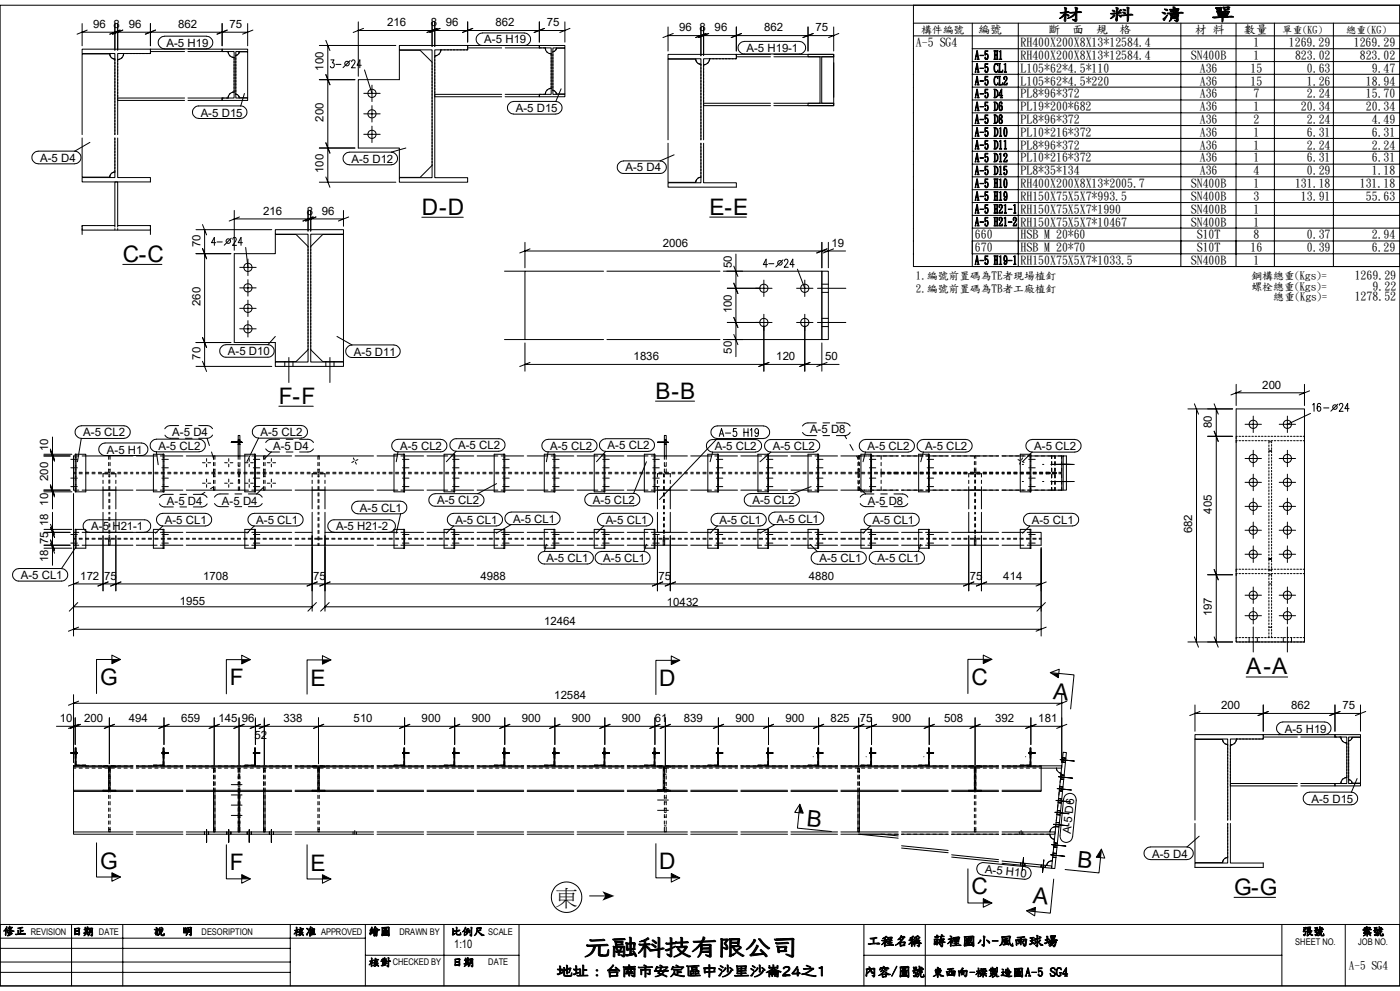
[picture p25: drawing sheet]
<svg xmlns="http://www.w3.org/2000/svg" width="420mm" height="297mm" viewBox="0 0 420 297" stroke-linecap="round" stroke-linejoin="round" font-family="sans-serif">
<defs><g id="words">
<g font-size="6.8">
<text x="126.5" y="64.3">D-D</text>
<text x="212.9" y="64.3">E-E</text>
<text x="36.8" y="78.5">C-C</text>
<text x="196.6" y="119.5">B-B</text>
<text x="83.7" y="121">F-F</text>
<text x="373.8" y="202.1">A-A</text>
<text x="30" y="205.3">G</text>
<text x="69" y="205.4">F</text>
<text x="93.1" y="205.5">E</text>
<text x="197.8" y="205.6">D</text>
<text x="291.4" y="205.3">C</text>
<text x="315.9" y="209.4" transform="rotate(6 315.9 209.4)">A</text>
<text x="241.9" y="247.4" transform="rotate(6 241.9 247.4)">B</text>
<text x="30" y="260.3">G</text>
<text x="69" y="260.9">F</text>
<text x="93.1" y="260.9">E</text>
<text x="197.8" y="260.5">D</text>
<text x="323" y="259.9" transform="rotate(6 323 259.9)">B</text>
<text x="291.4" y="268.1">C</text>
<text x="370.2" y="268.2">G-G</text>
<text x="309.7" y="270.6" transform="rotate(6 309.7 270.6)">A</text>
</g>
<text font-size="6.7" x="166.6" y="271.1">東</text>
<g font-size="3.6">
<text x="293.5" y="10">編號</text>
<text x="314.6" y="10">斷</text>
<text x="321.7" y="10">面 規</text>
<text x="335.9" y="10">格</text>
<text x="358.5" y="10">材 料</text>
<text x="373.1" y="10">數</text>
<text x="376.7" y="10">量</text>
<text x="274.8" y="13.8">A-5 SG4</text>
<text x="306.1" y="13.8">RH400X200X8X13*12584.4</text>
<text x="306.2" y="17.7">RH400X200X8X13*12584.4</text>
<text x="357.2" y="17.7">SN400B</text>
<text x="376" y="13.8">1</text>
<text x="376.1" y="17.7">1</text>
<text x="386.7" y="13.8">1269.29</text>
<text x="388.5" y="17.7">823.02</text>
<text x="406.1" y="13.8">1269.29</text>
<text x="407.9" y="17.7">823.02</text>
<text x="306.2" y="21.5">L105*62*4.5*110</text>
<text x="359.9" y="21.5">A36</text>
<text x="375.2" y="21.5">15</text>
<text x="392" y="21.5">0.63</text>
<text x="411.5" y="21.5">9.47</text>
<text x="306.2" y="25.4">L105*62*4.5*220</text>
<text x="306.2" y="29.2">PL8*96*372</text>
<text x="359.9" y="25.4">A36</text>
<text x="359.9" y="29.2">A36</text>
<text x="375.2" y="25.4">15</text>
<text x="376.1" y="29.2">7</text>
<text x="392" y="25.4">1.26</text>
<text x="392" y="29.2">2.24</text>
<text x="409.7" y="29.2">15.70</text>
<text x="409.7" y="25.4">18.94</text>
<text x="306.2" y="33.1">PL19*200*682</text>
<text x="359.9" y="33.1">A36</text>
<text x="376.1" y="33.1">1</text>
<text x="390.3" y="33.1">20.34</text>
<text x="409.7" y="33.1">20.34</text>
<text x="306.2" y="36.9">PL8*96*372</text>
<text x="306.2" y="40.7">PL10*216*372</text>
<text x="359.9" y="36.9">A36</text>
<text x="359.9" y="40.7">A36</text>
<text x="376.1" y="36.9">2</text>
<text x="376.1" y="40.7">1</text>
<text x="392" y="36.9">2.24</text>
<text x="392" y="40.7">6.31</text>
<text x="411.5" y="36.9">4.49</text>
<text x="411.5" y="40.7">6.31</text>
<text x="306.2" y="44.6">PL8*96*372</text>
<text x="359.9" y="44.6">A36</text>
<text x="376.1" y="44.6">1</text>
<text x="392" y="44.6">2.24</text>
<text x="411.5" y="44.6">2.24</text>
<text x="306.2" y="48.4">PL10*216*372</text>
<text x="306.2" y="52.2">PL8*35*134</text>
<text x="359.9" y="48.4">A36</text>
<text x="359.9" y="52.2">A36</text>
<text x="376.1" y="48.4">1</text>
<text x="376.1" y="52.2">4</text>
<text x="392" y="48.4">6.31</text>
<text x="392" y="52.2">0.29</text>
<text x="411.5" y="48.4">6.31</text>
<text x="411.5" y="52.2">1.18</text>
<text x="306.2" y="56.1">RH400X200X8X13*2005.7</text>
<text x="306.2" y="59.9">RH150X75X5X7*993.5</text>
<text x="357.2" y="56.1">SN400B</text>
<text x="357.2" y="59.9">SN400B</text>
<text x="376.1" y="56.1">1</text>
<text x="376.1" y="59.9">3</text>
<text x="388.5" y="56.1">131.18</text>
<text x="390.3" y="59.9">13.91</text>
<text x="407.9" y="56.1">131.18</text>
<text x="409.7" y="59.9">55.63</text>
<text x="306.2" y="63.8">RH150X75X5X7*1990</text>
<text x="357.3" y="63.8">SN400B</text>
<text x="376" y="63.8">1</text>
<text x="292.4" y="71.5">660</text>
<text x="306.2" y="67.6">RH150X75X5X7*10467</text>
<text x="306.2" y="71.5">HSB M 20*60</text>
<text x="357.3" y="67.6">SN400B</text>
<text x="359" y="71.5">S10T</text>
<text x="376" y="67.6">1</text>
<text x="376.1" y="71.5">8</text>
<text x="392" y="71.5">0.37</text>
<text x="411.5" y="71.5">2.94</text>
<text x="292.4" y="75.3">670</text>
<text x="306.2" y="75.3">HSB M 20*70</text>
<text x="359" y="75.3">S10T</text>
<text x="375.2" y="75.3">16</text>
<text x="392" y="75.3">0.39</text>
<text x="411.5" y="75.3">6.29</text>
<text x="306.2" y="79.1">RH150X75X5X7*1033.5</text>
<text x="357.3" y="79.1">SN400B</text>
<text x="376" y="79.1">1</text>
<text x="406.4" y="83.7">1269.29</text>
<text x="406.4" y="89.9">1278.52</text>
<text x="411.8" y="86.8">9.22</text>
</g>
<g font-size="3.4">
<text x="27.9" y="8.4">96</text>
<text x="34.1" y="8.4">8</text>
<text x="38.6" y="8.4">96</text>
<text x="53.5" y="8.4">862</text>
<text x="68.9" y="8.4">75</text>
<text x="116.2" y="7.8">216</text>
<text x="129.2" y="7.8">8</text>
<text x="133.7" y="7.8">96</text>
<text x="148.6" y="7.8">862</text>
<text x="164" y="7.8">75</text>
<text x="203.8" y="9.4">96</text>
<text x="209.8" y="9.4">8</text>
<text x="214.4" y="9.4">96</text>
<text x="229.2" y="9.4">862</text>
<text x="244.6" y="9.4">75</text>
<text x="50" y="14">A-5 H19</text>
<text x="145.3" y="13">A-5 H19</text>
<text x="223.9" y="15.6">A-5 H19-1</text>
<text x="97.1" y="21.2" transform="rotate(-90 97.1 21.2)">100</text>
<text x="60.2" y="34.9">A-5 D15</text>
<text x="154.7" y="33.6">A-5 D15</text>
<text x="97.1" y="36.5" transform="rotate(-90 97.1 36.5)">200</text>
<text x="12" y="48.5">A-5 D4</text>
<text x="97.1" y="51.9" transform="rotate(-90 97.1 51.9)">100</text>
<text x="105.4" y="48.8">A-5 D12</text>
<text x="187.6" y="51.4">A-5 D4</text>
<text x="79" y="64.3">216</text>
<text x="92" y="64.3">8</text>
<text x="96.5" y="64.3">96</text>
<text x="60.1" y="74" transform="rotate(-90 60.1 74)">70</text>
<text x="198.8" y="74">2006</text>
<text x="249.5" y="74">19</text>
<text x="219.5" y="80.3" transform="rotate(-90 219.5 80.3)">50</text>
<text x="60.1" y="91.7" transform="rotate(-90 60.1 91.7)">260</text>
<text x="219.5" y="93.9" transform="rotate(-90 219.5 93.9)">100</text>
<text x="60.1" y="107.8" transform="rotate(-90 60.1 107.8)">70</text>
<text x="68.4" y="106.5">A-5 D10</text>
<text x="106.2" y="106.6">A-5 D11</text>
<text x="190.1" y="107.9">1836</text>
<text x="219.5" y="106" transform="rotate(-90 219.5 106)">50</text>
<text x="232.9" y="107.9">120</text>
<text x="247.5" y="107.9">50</text>
<text x="378.7" y="116.5">200</text>
<text x="25" y="130.8">A-5 CL2</text>
<text x="51.7" y="130.7">A-5 D4</text>
<text x="78.1" y="130.7">A-5 CL2</text>
<text x="243" y="129.9">A-5 D8</text>
<text x="363.6" y="128.3" transform="rotate(-90 363.6 128.3)">80</text>
<text x="14.5" y="135.2" transform="rotate(-90 14.5 135.2)">10</text>
<text x="32.1" y="135.9">A-5 H1</text>
<text x="47.5" y="134.8">A-5 CL2</text>
<text x="82" y="134.8">A-5 D4</text>
<text x="120" y="134.8">A-5 CL2</text>
<text x="137.5" y="134.7">A-5 CL2</text>
<text x="165.1" y="134.8">A-5 CL2</text>
<text x="182.3" y="134.7">A-5 CL2</text>
<text x="214.4" y="134.9">A-5 CL2</text>
<text x="231.9" y="134.9">A-5 CL2</text>
<text x="260.3" y="134.9">A-5 CL2</text>
<text x="277.6" y="134.9">A-5 CL2</text>
<text x="310.3" y="134.9">A-5 CL2</text>
<text x="14.5" y="144.2" transform="rotate(-90 14.5 144.2)">200</text>
<text x="14.5" y="151.6" transform="rotate(-90 14.5 151.6)">10</text>
<text x="50.1" y="151.3">A-5 D4</text>
<text x="66.6" y="151.2">A-5 D4</text>
<text x="108" y="153.4">A-5 CL1</text>
<text x="131.1" y="151.1">A-5 CL2</text>
<text x="177.9" y="151">A-5 CL2</text>
<text x="225.8" y="151.1">A-5 CL2</text>
<text x="260.3" y="151.2">A-5 D8</text>
<text x="363.6" y="153.9" transform="rotate(-90 363.6 153.9)">405</text>
<text x="14.5" y="157.7" transform="rotate(-90 14.5 157.7)">18</text>
<text x="27.4" y="159">A-5 H21-1</text>
<text x="49.4" y="157">A-5 CL1</text>
<text x="76.9" y="157">A-5 CL1</text>
<text x="100.8" y="159">A-5 H21-2</text>
<text x="136.7" y="157">A-5 CL1</text>
<text x="154" y="156.6">A-5 CL1</text>
<text x="181.7" y="157">A-5 CL1</text>
<text x="215.8" y="157">A-5 CL1</text>
<text x="233.1" y="156.6">A-5 CL1</text>
<text x="261.7" y="157">A-5 CL1</text>
<text x="309.5" y="157">A-5 CL1</text>
<text x="357.6" y="159.9" transform="rotate(-90 357.6 159.9)">682</text>
<text x="14.5" y="163.1" transform="rotate(-90 14.5 163.1)">75</text>
<text x="6.2" y="173.6">A-5 CL1</text>
<text x="14.5" y="168.4" transform="rotate(-90 14.5 168.4)">18</text>
<text x="24.1" y="173.7">172</text>
<text x="31.2" y="173.7">75</text>
<text x="61" y="173.7">1708</text>
<text x="93.9" y="173.7">75</text>
<text x="144.1" y="173.7">4988</text>
<text x="164" y="168.4">A-5 CL1</text>
<text x="181" y="168.4">A-5 CL1</text>
<text x="197.6" y="173.7">75</text>
<text x="242.7" y="173.7">4880</text>
<text x="245.8" y="168.5">A-5 CL1</text>
<text x="263.3" y="168.4">A-5 CL1</text>
<text x="290.9" y="173.7">75</text>
<text x="301" y="173.7">414</text>
<text x="53.9" y="181.2">1955</text>
<text x="200.1" y="181.6">10432</text>
<text x="363.6" y="184.7" transform="rotate(-90 363.6 184.7)">197</text>
<text x="163.2" y="187.3">12464</text>
<text x="166.3" y="209.5">12584</text>
<text x="366.3" y="212.6">200</text>
<text x="387.3" y="212.6">862</text>
<text x="402.7" y="212.6">75</text>
<text x="17.9" y="216.4">10</text>
<text x="25.3" y="216.4">200</text>
<text x="38.6" y="216.4">494</text>
<text x="54.3" y="216.4">659</text>
<text x="65.6" y="216.4">145</text>
<text x="72.6" y="216.4">96</text>
<text x="76.4" y="221.5">52</text>
<text x="85" y="216.4">338</text>
<text x="106.1" y="216.4">510</text>
<text x="126.5" y="216.4">900</text>
<text x="141.5" y="216.4">900</text>
<text x="156.5" y="216.4">900</text>
<text x="171.5" y="216.4">900</text>
<text x="186.6" y="216.4">900</text>
<text x="196.4" y="216.4">61</text>
<text x="205.1" y="216.4">839</text>
<text x="220.6" y="216.4">900</text>
<text x="235.7" y="216.4">900</text>
<text x="249.2" y="216.4">825</text>
<text x="257.9" y="216.4">75</text>
<text x="267.7" y="216.4">900</text>
<text x="283.3" y="216.4">508</text>
<text x="298.5" y="216.4">392</text>
<text x="311.5" y="216.4">181</text>
<text x="385.4" y="219.5">A-5 H19</text>
<text x="393.4" y="240.6">A-5 D15</text>
<text x="321.2" y="250.1" transform="rotate(-84 321.2 250.1)">A-5 D6</text>
<text x="345.7" y="257">A-5 D4</text>
<text x="295.4" y="261.7" transform="rotate(6 295.4 261.7)">A-5 H10</text>
<text x="136.2" y="284.2">1:10</text>
<text x="404.6" y="290.4">A-5 SG4</text>
</g>
<g font-size="3.3">
<text x="276.3" y="10">構件編號</text>
<text x="274.8" y="83.7">1.編號</text>
<text x="284.5" y="83.7">前置碼</text>
<text x="294.2" y="83.7">為TE者現場植釘</text>
<text x="375.4" y="83.7">鋼構總重(Kgs)=</text>
<text x="274.8" y="87.6">2.編號</text>
<text x="284.5" y="87.6">前置碼</text>
<text x="294.2" y="87.6">為TB者工廠植釘</text>
<text x="375.4" y="86.8">螺</text>
<text x="378.7" y="86.8">栓總重(Kgs)=</text>
<text x="382" y="89.9">總重(Kgs)=</text>
</g>
<g font-size="3">
<text x="384.6" y="10">單重(KG)</text>
<text x="403.8" y="10">總重(KG)</text>
</g>
<g font-size="2.8">
<text x="9.2" y="280.2">REVISION</text>
<text x="29.7" y="280.2">DATE</text>
<text x="60.5" y="280.2">DESORIPTION</text>
<text x="96.3" y="280.2">APPROVED</text>
<text x="119.8" y="280.2">DRAWN BY</text>
<text x="146.5" y="280.2">SCALE</text>
<text x="388.6" y="283.2">SHEET NO.</text>
<text x="407.4" y="283.2">JOB NO.</text>
<text x="117.8" y="289.3">CHECKED BY</text>
<text x="146.5" y="289.3">DATE</text>
<text x="-.5" y="295" transform="rotate(-90 -.5 295)">Tekla Structures</text>
</g>
</g></defs>
<g fill="none" stroke="#000" stroke-width=".3">
<path d="M0 1.6h419.9v293.9h-419.9zM24.6 7.1v6.6M24.6 9.7h49.7M26.2 9l-3.1 1.2M32.9 16.2a1.6 1.6 0 0 0 1.6 1.5M32.9 16.2h-8.3v24.1M32.9 16.2l.3 .9M33.6 17.4l.9 .3M34.5 7.1v7.9M34.5 17.7v.5M34.5 18.7v.4M34.5 19.6v.5"/>
<path d="M35.3 7.1v7.9M35.3 18.9v.5M35.3 19.9v.5M35.6 17.8l-.3 .1v.5M35.9 17.7l-.6 .2M36 9l-3.1 1.2M36.7 17.1l-.3 .4M36.8 9l-3.1 1.2M37 16.4l-.4 .9-1 .5M37.1 16l-.1 .7M37.1 16l-.1 .4M37.1 16h.4"/>
<path d="M38 16h.4M38.9 16h.5M39.9 16h.5M40.9 16h.5M41.8 16h.5M42.8 16h.5M43.8 16h.4M45.1 7.1v6.6M45.1 15.6v.4h-.4M45.1 15.5h10.3M46.7 9l-3.1 1.2M48.2 11.3l1.1-.5 12.7 .1a1.86 1.86 0 0 1 1.8 1.8 1.86 1.86 0 0 1-1.8 1.9h-12.7a1.84 1.84 0 0 1-1.7-1.2 1.84 1.84 0 0 1 .6-2.1z"/>
<path d="M55.4 14.7h-10.3v.5M56.4 14.7h10.2v.8M66.6 14.7h7.7v.8h-3.6v13.9h3.6v.7h-7.7v-.7h3.6v-13.9h-3.6zM66.6 7.1v6.6M67.3 15.5h-10.9M67.8 15.5h.6M68.2 9l-3.1 1.2M68.4 15.5l.6 1.2 .9 .5M68.4 15.5l.1 .6M68.8 16.6l.3 .3M69.6 17.1l.6 .1M69.9 17.2h.3"/>
<path d="M70.2 17.2v.6M70.2 18.3v.5M70.2 19.3v.5M70.7 17.4v.4M70.7 18.3v.5M70.7 19.3v.5M71.2 16.4l-.5 .2M71.7 15.8l-.2 .5-.8 .3v.3M71.8 15.5h2.5v13.8h-2.5M71.8 15.5l-.2 .6M71.8 15.5l-.1 .4M74.3 7.1v6.6"/>
<path d="M75.9 9l-3.1 1.2M95.8 13.6h22.9M97.7 12.1l1.3 3.1M98.3 13.6v41M99.3 17.9h.9l-.5 .9a.69 .69 0 0 1 .6 1.1 .69 .69 0 0 1-1.2 0M100.8 19.3h1.5M105 18.2l-2.1 2.1M105.5 18.5l.1-.3a.54 .54 0 0 1 .7-.1 .54 .54 0 0 1 .1 .7l-1 1.5h1.2M107.5 9.1h62M107.5 6.6v16.3M108.4 19.6h-1.3l.8-1.7v2.4M109.1 8.5l-3.1 1.2"/>
<path d="M119.8 13.6h20.5v1.3h-9.9v38.4h9.9v1.3h-20.5v-1.3h9.8v-38.4h-9.8zM129.6 6.6v7.3M129.6 19.4v.5M129.6 18.9v-.3l-3.6-3.5h-6.2v8.8h-12.3v20.5h12.3v8.8h6.2l3.6-3.6v-.3M130.4 6.6v7.3M130.4 17.8v.5M130.4 18.8v.5M130.4 19.7v.5M130.8 16.7l-.4 .1v.5M131.1 16.6l-.7 .2M131.1 8.5l-3 1.2M131.9 16l-.4 .4"/>
<path d="M132 8.5l-3.1 1.2M132.2 15.3l-.5 .9-.9 .5M132.2 14.9l-.1 .7M132.2 14.9v.4M132.2 14.9h.4M133.1 14.9h.5M134.1 14.9h.5M135 14.9h.5M136 14.9h.5M137 14.9h.5M137.9 14.9h.5M138.9 14.9h.5"/>
<path d="M140.3 6.6v6M140.3 14.5v.4h-.4M140.3 14.1v-.5h21.5v.8M140.3 14.4h10.2M141.8 8.5l-3.1 1.2M151.6 14.4h10.8M157.3 13.6a1.86 1.86 0 0 0 1.9-1.8 1.86 1.86 0 0 0-1.9-1.9h-12.6a1.88 1.88 0 0 0-1.9 1.8 1.88 1.88 0 0 0 1.9 1.9M161.8 13.6h7.7v.8h-3.6v13.9h3.6v.7h-7.7v-.7h3.6v-13.9h-3.6zM161.8 6.6v6M162.9 14.4h.7M163.3 8.5l-3.1 1.2M163.6 14.4a1.74 1.74 0 0 0 1.8 1.7"/>
<path d="M163.6 14.4l.1 .6M164 15.4l.3 .3M164.7 16l.7 .1M165.4 16.1v.6M165.4 17.2v.5M165.4 18.2v.5M165.4 19.1v.5M165.9 16.3v.4M165.9 17.2v.5M165.9 18.2v.5M165.9 19.1v.5M166.4 15.3l-.5 .2"/>
<path d="M166.8 14.7l-.4 .6-.5 .2v.2M166.9 14.4h2.6v13.8h-2.6M166.9 14.4l-.1 .6M166.9 14.4l-.1 .4M169.5 6.6v6M171 8.5l-3.1 1.2M200.4 8.1v7.2M200.4 10.7h49.7M202 10l-3.1 1.3M208.7 17.7l.3 .9M208.7 17.7h-8.3v24.2M208.7 17.7v.4"/>
<path d="M208.8 18.1l.6 .9 .9 .3M209.3 19l1 .3M210.3 19.3v.4M210.3 8.1v8.6M211.1 8.1v8.5M211.4 19.4h-.3v.6M211.8 19.3l-.7 .1M211.8 10l-3.1 1.3M212.5 18.7l-.3 .4M212.6 10l-3.1 1.3M212.8 17.9l-.5 1-.9 .4M212.9 17.6v.4"/>
<path d="M212.9 17.6l-.2 .7M212.9 17.6h.4M213.7 17.6h.5M214.7 17.6h.5M215.7 17.6h.5M216.7 17.6h.4M217.6 17.6h.5M218.6 17.6h.5M219.5 17.6h.5M220.9 17h10.2M220.9 17.2v.4h-.4M220.9 8.1v7.2"/>
<path d="M222.5 10l-3.1 1.3M223.3 12.4a1.86 1.86 0 0 0-1.9 1.9 1.86 1.86 0 0 0 1.9 1.9h16.5a1.86 1.86 0 0 0 1.9-1.9 1.86 1.86 0 0 0-1.9-1.9M223.3 12.4h16.5M231.1 16.3h-10.2v.4M232.2 16.3h17.9v.7h-17.9M242.4 8.1v7.2M244 10l-3.1 1.3M250.1 8.1v7.2M250.1 17v13.9zM250.1 18.8v10.4M251.6 10l-3 1.3M274 6.9v-5.3h145.9v9.2"/>
<path d="M291.7 6.9v73h128.2M291.7 18.5h128.2M305.5 6.9v73M354.2 6.9v73M370.8 6.9v73M382.3 6.9v73M400 6.9v73M419.9 6.9h-145.9v3.9M419.9 10.8h-145.9v69.1h145.9v-3.8M419.9 10.8v3.8h-128.2M419.9 14.6v61.5M34.5 39.9v.4v-24.3h-9.9v-1.3h20.5v1.3h-9.8v24.3"/>
<path d="M34.5 20.6v.5M34.5 21.5v.6M34.5 22.5v.5M34.5 23.5v.5M34.5 24.4v.5M34.5 25.4v.5M34.5 26.4v.4M34.5 27.3v.5M34.5 28.3v.5M34.5 29.3v.5M34.5 30.2v.5M34.5 31.2v.5"/>
<path d="M34.5 32.2v.4M34.5 33.1v.5M34.5 34.1v.4M34.5 35.1v.4M34.5 36v.5M34.5 37v.5M34.5 37.9v.5M34.5 38.9v.5M35.3 20.8v.5M35.3 21.8v.5M35.3 22.8v.4M35.3 23.7v.5"/>
<path d="M35.3 24.7v.5M35.3 25.7v.5M35.3 26.6v.5M35.3 27.6v.5M35.3 28.5v.5M35.3 29.5v.6h20.1M35.3 29.4h20.1M59.6 35.5h12.6M66.6 29.4v.7h-10.2M67.3 29.4h-10.9M67.8 29.4h.6M68.5 28.7l-.1 .7"/>
<path d="M69.1 27.9l-.3 .4M69.8 27.6h.4M69.9 27.6l-.9 .5-.6 1.3M70.2 27.6l-.6 .1M70.2 27v.6M70.2 20.2v.5M70.2 21.2v.5M70.2 22.2v.4M70.2 23.2v.4M70.2 24.1v.5M70.2 25.1v.4M70.2 26v.5"/>
<path d="M70.7 28.2l.8 .4 .2 .4M70.7 28.2l.5 .2M70.7 27.9v.3M70.7 20.2v.5M70.7 21.2v.5M70.7 22.2v.4M70.7 23.2v.4M70.7 24.1v.5M70.7 25.1v.4M70.7 26v.5M70.7 27v.5M71.6 28.7l.2 .6"/>
<path d="M71.7 29l.1 .3M72.2 31.8a1.86 1.86 0 0 1 1.9 1.8 1.86 1.86 0 0 1-1.9 1.9M72.2 31.8h-12.6a1.86 1.86 0 0 0-1.9 1.8 1.86 1.86 0 0 0 1.9 1.9M73.3 28l-1.1 3.8M95.8 23.9h10.7M97.7 22.4l1.3 3M109.1 28h4.9M109.1 34.1h4.9M109.3 21l2.3 7M111.6 25.5v4.9M111.6 31.7v4.9M111.6 37.8v4.9"/>
<path d="M129.6 20.4v.5M129.6 21.3v.5M129.6 22.3v.5M129.6 23.3v.4M129.6 24.2v.5M129.6 25.2v.5M129.6 26.2v.4M129.6 27.1v.5M129.6 28.1v.5M129.6 29v.5M129.6 30v.5M129.6 31v.5"/>
<path d="M129.6 32v.4M129.6 32.9v.5M129.6 33.9v.4M129.6 34.8v.5M129.6 35.8v.5M129.6 36.7v.6M129.6 37.7v.5M129.6 38.7v.5M129.6 39.7v.4M130.4 20.7v.5M130.4 21.7v.4M130.4 22.6v.5"/>
<path d="M130.4 23.6v.5M130.4 24.6v.4M130.4 25.5v.5M130.4 26.5v.5M130.4 27.4v.5M130.4 28.4v.6h20.1M130.4 28.3h20.1M151.6 28.3h10.2M162.4 28.3h-.6v.7h-10.2M162.9 28.3h.7M163.7 27.6l-.1 .7M164.3 26.8l-.3 .4"/>
<path d="M165 26.5l-.9 .5-.5 1.3M165 26.5h.4M165.4 26.5l-.7 .1M165.4 25.9v.6M165.4 20.1v.5M165.4 21.1v.4M165.4 22v.5M165.4 23v.5M165.4 24v.4M165.4 24.9v.5M165.9 27.1l.7 .3 .3 .8M165.9 27.1l.5 .2"/>
<path d="M165.9 26.8v.3M165.9 20.1v.5M165.9 21.1v.4M165.9 22v.5M165.9 23v.5M165.9 24v.4M165.9 24.9v.5M165.9 25.9v.5M166.8 27.6l.1 .6M166.8 30.4a1.86 1.86 0 0 1 1.8 1.9 1.86 1.86 0 0 1-1.8 1.9h-12.7a1.88 1.88 0 0 1-1.9-1.9 1.88 1.88 0 0 1 1.9-1.9M168.3 26.6l-1.5 3.8h-12.7M210.3 20.2v.5"/>
<path d="M210.3 21.2v.5M210.3 22.1v.5M210.3 23.1v.5M210.3 24.1v.5M210.3 25.1v.4M210.3 26v.5M210.3 27v.4M210.3 27.9v.5M210.3 28.9v.5M210.3 29.8v.6M210.3 30.8v.5M210.3 31.8v.5"/>
<path d="M210.3 32.8v.4M210.3 33.7v.5M210.3 34.7v.5M210.3 35.6v.5M210.3 36.6v.5M210.3 37.5v.6M210.3 38.5v.5M210.3 39.5v.5M211.1 30.9h20M211.1 31.1v.6h20M211.1 20.5v.5M211.1 21.5v.4"/>
<path d="M211.1 22.4v.5M211.1 23.4v.4M211.1 24.3v.5M211.1 25.3v.5M211.1 26.2v.6M211.1 27.2v.5M211.1 28.2v.5M211.1 29.2v.4M211.1 30.1v.5M232.2 30.9h17.9v.8h-7.7v-.8h3.6v-13.9h-3.6v-.7h7.7v.7h-3.6v13.9h3.6v.8h-17.9M291.7 22.3h128.2M291.7 26.1h128.2"/>
<path d="M291.7 30h128.2M291.7 33.8h128.2M291.7 37.6h128.2M11.4 49.1h11M11.4 45.3a1.86 1.86 0 0 0-1.8 1.9 1.86 1.86 0 0 0 1.8 1.9M22.4 45.3a1.86 1.86 0 0 1 1.9 1.9 1.86 1.86 0 0 1-1.9 1.9M24.6 41.4v11.7h8.3a1.6 1.6 0 0 1 1.6-1.5M27 42.7l-4.6 2.6h-11M33.2 52.2l-.3 .9M34.5 42.4v.4M34.5 43.3v.5M34.5 44.3v.5"/>
<path d="M34.5 45.3v.5M34.5 46.2v.5M34.5 47.2v.5M34.5 48.1v.5M34.5 49.1v.5M34.5 50.1v.4M34.5 51.1v.5M34.5 51.6l-.9 .3M34.5 54.5h.8v13.1h9.8v1.4h-20.5v-1.4h9.9zM35.3 41.4v11.8h9.8v1.3h-20.5v-1.3h9.9v-11.8v.5M95.8 44.4h10.7M95.8 54.6h22.9"/>
<path d="M97.7 42.8l1.3 3.1M97.7 53l1.3 3.1M104.8 49.4h12.6M109.1 40.3h4.9M117.4 45.6h-12.6a1.86 1.86 0 0 0-1.9 1.9 1.86 1.86 0 0 0 1.9 1.9M117.4 45.6a1.86 1.86 0 0 1 1.9 1.9 1.86 1.86 0 0 1-1.9 1.9M121.8 44.4l-4.4 1.2M129.6 40.6v.5M129.6 41.6v.5M129.6 42.5v.5M129.6 43.5v.5M129.6 44.5v.5"/>
<path d="M129.6 45.4v.5M129.6 46.4v.5M129.6 47.4v.4M129.6 48.3v.5M185.9 48.7l1.1-.4 11-.1a1.88 1.88 0 0 1 1.9 1.9 1.88 1.88 0 0 1-1.9 1.9h-11a1.84 1.84 0 0 1-1.7-1.3 1.84 1.84 0 0 1 .6-2zM200.4 42.9v11.8h8.3M202.2 46.4l-4.2 1.8M208.7 54.3v.4M209 53.8l-.3 .9M210.3 52.6v.5l-.9 .3-.6 .9M210.3 53.1l-1 .3M210.3 41.4v.5v-24.3h-9.9v-1.3h20.5v1.3h-9.8v24.3"/>
<path d="M210.3 40.5v.4M210.3 43.9v.5M210.3 44.9v.5M210.3 45.8v.6M210.3 46.8v.5M210.3 47.8v.5M210.3 48.8v.4M210.3 49.7v.5M210.3 50.7v.4M210.3 51.6v.5M211.1 42.9v11.9h9.8v1.3h-20.5v-1.3h9.9v-11.9v.5M291.7 41.5h128.2"/>
<path d="M291.7 45.3h128.2M291.7 49.2h128.2M291.7 53h128.2M291.7 56.9h128.2M24.6 68.5v1.8M24.6 67.6v.4M34.5 67.6v.4M34.5 68.5v.4M35.3 67.6v.4M35.3 68.5v.4M36.8 79.2h11.8M45.1 67.6v.4"/>
<path d="M45.1 68.5v1.8M58.8 76h10.5M58.8 68.8h22.7M60.7 74.5l1.3 3.1M60.7 67.3l1.3 3.1M61.4 68.8v41M64.7 72.7h-1.2l.8-1.5v2.3M65.1 72.5h1.6M69.4 71.4l-2.1 2.1M69.8 71.7l.2-.5h.5l.4 .6-1.1 1.7h1.2M70.3 63.1v11.9M70.3 65.6h32.7"/>
<path d="M71.8 65l-3.1 1.3M72.7 72.7h-1.2l.8-1.5v2.3M73.7 74.2l.7 5.9M74.4 77.6v5M82.6 68.8h20.4v1.4h-9.8v38.3h9.8v1.3h-20.4v-1.3h9.8v-38.3h-9.8zM92.4 63.1v6.2M92.4 74.2v-.3l-3.6-3.6h-6.2v5.7h-12.3v26.7h12.3v5.7h6.2l3.6-3.6v-.3M92.4 74.6v.5M92.4 75.6v.5M92.4 76.6v.4M92.4 77.5v.5M92.4 78.5v.5"/>
<path d="M92.4 79.5v.4M93.2 63.1v6.2M93.2 74.6v.5M93.2 75.6v.5M93.2 76.6v.4M93.2 77.5v.5M93.2 78.5v.5M93.2 79.5v.4M93.2 74.2v-.3l3.6-3.6h6.2v38.1h-6.2l-3.6-3.6v-.3M93.9 65l-3 1.3M94.8 65l-3.1 1.3M103 63.1v4.7"/>
<path d="M104.6 65l-3.1 1.3M126.5 65.1h12.5M157.5 75.2h91M157.5 72.6v7.7M159 74.6l-3.1 1.2M212.9 65.1h11M220.1 79.8l1.3 3M220.8 76.2v5.1zM230.3 79.3h-1.3l.8-1.6v2.4M230.6 79h1.6M234.9 77.9l-2.2 2.1M235.3 78.3l.1-.4a.56 .56 0 0 1 .8-.1 .56 .56 0 0 1 .1 .8l-1.1 1.5h1.3"/>
<path d="M238.3 79.3h-1.3l.8-1.6v2.4M246.5 72.6v7.7M248.1 74.6l-3.1 1.2M248.5 72.6v7.7M248.5 75.2h5.2zM250.1 74.6l-3.1 1.2M291.7 60.7h128.2M291.7 64.6h128.2M291.7 68.4h128.2M291.7 72.2h128.2M291.7 76.1h128.2M71.9 98.6h4.9"/>
<path d="M71.9 80.1h4.9M71.9 86.3h4.9M71.9 92.4h4.9M74.4 96.1v4.9M74.4 83.8v4.9M74.4 90v4.9M92.4 80.4v.5M92.4 81.4v.5M92.4 82.3v.5M92.4 83.3v.5M92.4 84.3v.5M92.4 85.3v.4"/>
<path d="M92.4 86.2v.5M92.4 87.2v.4M92.4 88.1v.5M92.4 89.1v.5M92.4 90v.6M92.4 91v.5M92.4 92v.5M92.4 93v.4M92.4 93.9v.5M92.4 94.9v.5M92.4 95.8v.5M92.4 96.8v.5"/>
<path d="M92.4 97.7v.6M92.4 98.7v.5M92.4 99.7v.5M93.2 80.4v.5M93.2 81.4v.5M93.2 82.3v.5M93.2 83.3v.5M93.2 84.3v.5M93.2 85.3v.4M93.2 86.2v.5M93.2 87.2v.4M93.2 88.1v.5"/>
<path d="M93.2 89.1v.5M93.2 90v.6M93.2 91v.5M93.2 92v.5M93.2 93v.4M93.2 93.9v.5M93.2 94.9v.5M93.2 95.8v.5M93.2 96.8v.5M93.2 97.7v.6M93.2 98.7v.5M93.2 99.7v.5"/>
<path d="M151.3 81.3h6.2M181.1 81.3h-23.6v20.5h23.6M182.1 81.3h33.9M217 81.3h29.5v20.5h-29.5M218.2 96.6h13.4M218.2 86.4h13.4M220.1 95.1l1.3 3.1M220.1 84.9l1.3 3.1M220.8 81.3v20.5M229.2 83.9v5M229.2 94.2v17.1M239 96.6h4.9"/>
<path d="M239 86.4h4.9M239.2 80.7l2.2 5.7M241.4 83.9v5M241.4 94.2v17.1M245.2 96.6h8.5M245.2 86.4h8.5M246.5 97.9h2M246.5 95.4h2M246.5 87.6h2M246.5 85.2h2M246.5 81.3h2v20.5h-2zM58.8 102.7h10.5"/>
<path d="M58.8 109.8h22.7M60.7 101.1l1.3 3.1M60.7 108.3l1.3 3M80.4 103.3a1.86 1.86 0 0 1 1.9 1.9 1.86 1.86 0 0 1-1.9 1.9h-12.6a1.86 1.86 0 0 1-1.9-1.9 1.86 1.86 0 0 1 1.9-1.9M82.6 100.8l-2.2 2.5h-12.6M85.4 108.5v1.3M86.7 107.1v7.5M87.9 108.5v1.3M92.4 100.7v.4M92.4 101.6v.5M92.4 102.6v.5M92.4 103.5v.5"/>
<path d="M93.2 100.7v.4M93.2 101.6v.5M93.2 102.6v.5M93.2 103.5v.5M97.7 108.5v1.3M99 107.1v7.5M100.2 108.5v1.3M101.1 100.8l4.5 2.6h12.6M105.6 103.4a1.86 1.86 0 0 0-1.9 1.9 1.86 1.86 0 0 0 1.9 1.8h12.6a1.86 1.86 0 0 0 1.9-1.8 1.86 1.86 0 0 0-1.9-1.9M151.3 101.8h6.2M157.5 102.8v8.5M157.5 109.2h89"/>
<path d="M159 108.6l-3.1 1.3M182.1 101.8h33.9M218 101.8h4.8M220.1 100.2l1.3 3.1M220.8 101.8v5.1zM230.7 108.6l-3.1 1.3M243 108.6l-3.1 1.3M246.5 102.8v8.5M246.5 109.2h5.2zM248.1 108.6l-3.1 1.3M370.8 115.2v6.3M370.8 117.7h20.5"/>
<path d="M372.4 117.1l-3.1 1.3M391.3 115.2v6.3M392.9 117.1l-3.1 1.3M13.2 136.1h8.3M13.2 136.7h7.8M15.1 135.1l1.2 3.1M15.1 134.6l1.2 3.1M15.7 131v5.1zM15.7 136.1v11.3M21.3 137.7h1.9M22.6 136.1h3.1v11.3h-3.1zM22.6 136.1h.2v11.3h-.2"/>
<path d="M22.6 139.7h.2M22.6 137.1h.2M22.6 138.2h.2M23.7 136.7h-1.6v10.2h1.6M24.4 127.6a1.86 1.86 0 0 0-1.9 1.9 1.86 1.86 0 0 0 1.9 1.9M24.4 131.4l-1.2 7M24.4 127.6h12.8M24.6 136.7h15.3M31.5 132.8h11M31.5 132.8a1.86 1.86 0 0 0-1.9 1.9 1.86 1.86 0 0 0 1.9 1.8h11a1.86 1.86 0 0 0 1.9-1.8 1.86 1.86 0 0 0-1.9-1.9M32.6 137.7v-1h.4v1M32.6 138.6v1"/>
<path d="M33 138.6v1M37.2 127.6a1.86 1.86 0 0 1 1.9 1.9 1.86 1.86 0 0 1-1.9 1.9h-12.8M46.9 135.4a1.88 1.88 0 0 1-1.9-1.9 1.88 1.88 0 0 1 1.9-1.9l12.8 .1a1.86 1.86 0 0 1 1.9 1.8 1.86 1.86 0 0 1-1.9 1.9M47.1 136.7h-6.2M48.1 136.7h6.8M48.6 137.7h1.9M48.9 139.7h.3M48.9 137.1h.3M48.9 138.2h.3M48.9 136.1h.3v11.3h-.3zM49.2 136.1h-3.2v11.3h3.2M49.5 130.4l.6 .7 .7 .2 2.8 .1"/>
<path d="M53.6 127.6h-2.8l-.7 .2-.7 .7M55.6 131.4h2M55.6 127.6h2M59.6 127.6h2.9l.6 .2 .7 .7M59.6 131.4h2.5M59.7 135.4h-12.8l.6 3.9M60.7 138.7h.9M62 137.5v.8M62 139.1v.8M62.1 131.4l.7 2.1M62.4 138.7h.8M63.5 135.5l.6 2.1"/>
<path d="M63.8 130.4l-.7 .7-1 .3M64.1 137.7v-1h.4v1M64.1 138.6v1M64.5 138.6v1M67.4 138.7h.8M68.6 137.5v.8M68.6 139.1v.8M69 138.7h.9M69.4 132.5h3.2M71.5 137.7v-7.2h.5v7.2M71.5 138.6v1M71.5 139.7h.5"/>
<path d="M71.5 133.1h.5M71.5 131.9h.5M72 138.6v1M73.5 138.7h.9M74.5 136.7h-18.6M74.8 137.5v.8M74.8 139.1v.8M75.2 138.7h.8M75.5 136.7h12M76 137.7h1.9M76.4 139.7h.2M76.4 137.1h.2"/>
<path d="M76.4 138.2h.2M76.4 136.1h.2v11.3h-.2zM76.6 136.1h-3.2v11.3h3.2M77.6 127.6a1.86 1.86 0 0 0-1.9 1.8 1.86 1.86 0 0 0 1.9 1.9M77.6 127.5h12.8M79.1 137.7v-1h.4v1M79.1 138.6v1M79.5 138.6v1M79.7 134.5l.6 .7 1.1 .3M80.2 138.7h.8M81.4 135.5h2.5M81.4 135.5l-2.2 2.1"/>
<path d="M81.4 137.5v.8M81.4 139.1v.8M81.8 138.7h.9M83.7 121.8h10.3M83.9 131.7h-2.9l-.7 .3-.6 .6M85.9 135.5h2M85.9 131.7h2M88.5 136.7h23.6M89.9 131.7h2.9l.6 .3 .6 .6M90.4 131.3h-12.8l-3.5 7.1M90.4 127.6a1.86 1.86 0 0 1 1.8 1.8 1.86 1.86 0 0 1-1.8 1.9M94 134.5l-.9 .8-3.2 .2"/>
<path d="M95.4 137.7v-1h.4v1M95.4 138.6v1M95.8 138.6v1M106 137.2l.3 .7M106.1 138.3l-.6 .3M106.6 138.5l.3 .6M107.4 137.8l-.6 .2M119.3 136.7h-6.2M119.4 135.4l-.5 3M119.4 131.7h12.8M119.4 131.7a1.86 1.86 0 0 0-1.9 1.9 1.86 1.86 0 0 0 1.9 1.8M120.3 136.7h6.8"/>
<path d="M120.7 137.7h2M121.2 139.7h.2M121.2 137.1h.2M121.2 138.2h.2M121.2 136.1h.2v11.3h-.2zM121.4 136.1h-3.2v11.3h3.2M132.2 131.7a1.86 1.86 0 0 1 1.9 1.9 1.86 1.86 0 0 1-1.9 1.8h-12.8M134.3 136.7h-6.2M135.3 136.7h6.8M135.7 131.9l1.1-.4h12.8a1.86 1.86 0 0 1 1.9 1.9 1.86 1.86 0 0 1-1.9 1.8l-12.8 .1a1.87 1.87 0 0 1-1.7-1.3 1.87 1.87 0 0 1 .6-2.1zM135.8 137.7h1.9M136.2 136.1h.2v11.3h-.2z"/>
<path d="M136.2 139.7h.2M136.2 137.1h.2M136.2 138.2h.2M136.4 136.1h-3.2v11.3h3.2M136.8 135.3l-2.9 3.1M149.4 136.7h-6.3M150.3 136.7h6.8M150.8 137.7h1.9M151.2 136.1h.2v11.3h-.2zM151.2 139.7h.2M151.2 137.1h.2M151.2 138.2h.2"/>
<path d="M151.4 136.1h-3.1v11.3h3.1M164.4 136.7h-6.2M164.4 131.7h12.8M164.4 135.4l-.5 3M164.4 131.7a1.86 1.86 0 0 0-1.8 1.9 1.86 1.86 0 0 0 1.8 1.8M165.3 136.7h6.8M165.8 137.7h1.9M166.2 136.1h.3v11.3h-.3zM166.2 139.7h.3M166.2 137.1h.3M166.2 138.2h.3M166.5 136.1h-3.2v11.3h3.2"/>
<path d="M177.2 131.7a1.86 1.86 0 0 1 1.9 1.9 1.86 1.86 0 0 1-1.9 1.8h-12.8M179.4 136.7h-6.3M180.3 136.7h6.9M180.8 137.7h2M181.2 136.1h.2v11.3h-.2zM181.2 139.7h.2M181.2 137.1h.2M181.2 138.2h.2M181.4 136.1h-3.1v11.3h3.1M181.7 131.5a1.86 1.86 0 0 0-1.9 1.9 1.86 1.86 0 0 0 1.9 1.9M181.7 131.5h12.8M193.9 138.4l-3.8 9.5"/>
<path d="M194.4 136.7h-6.2M194.5 131.5a1.86 1.86 0 0 1 1.8 1.9 1.86 1.86 0 0 1-1.8 1.9M194.5 135.3h-12.8l-2.8 3.1M195.4 136.7h10.8M195.8 137.7h2M196.3 139.7h.2M196.3 137.1h.2M196.3 138.2h.2M196.3 136.1h.2v11.3h-.2zM196.5 136.1h-3.2v11.3h3.2M196.6 120.2h11.8M197.3 132.5h3.2"/>
<path d="M199.3 133.1h.6M199.3 131.9h.6M199.3 137.7v-7.2h.6v7.2M199.3 138.6v1M199.3 139.7h.6M199.9 138.6v1M213.4 136.7h-6.2M213.8 135.5a1.86 1.86 0 0 1-1.9-1.9 1.86 1.86 0 0 1 1.9-1.9h12.8a1.86 1.86 0 0 1 1.9 1.9 1.86 1.86 0 0 1-1.9 1.9M214.4 136.7h6.8M214.9 137.7h1.9M215.3 139.7h.2M215.3 137.1h.2"/>
<path d="M215.3 138.2h.2M215.3 136.1h.2v11.3h-.2zM215.5 136.1h-3.2v11.3h3.2M215.8 130.8l.7-2.4 .6 2.4M216 130h.9M217.6 129.8h1.6M220.9 128.4h-.9v1.1a.7 .7 0 0 1 1.1 .5 .7 .7 0 0 1-1.1 .6l-.1-.2M223.2 128.4v2.4M223.2 129.6h1.2M224.4 128.4v2.4M225.1 128.9l.4-.5v2.4M226.6 135.5h-12.8l-.8 2.9"/>
<path d="M227.5 129.2l-.2 .6a.65 .65 0 0 1-.9-.6 .65 .65 0 0 1 .9-.6l.2 .6a1.11 1.11 0 0 1-.6 1.6l-.4-.3M228.5 136.7h-6.2M229 131.4a1.86 1.86 0 0 0 1.9-1.9 1.86 1.86 0 0 0-1.9-1.8l-13.9-.1a1.88 1.88 0 0 0-1.8 1.9 1.88 1.88 0 0 0 1.8 1.9M229 131.4h-13.9l-17.2 18.3M229.4 136.7h6.9M229.9 137.7h2M230.3 136.1h.2v11.3h-.2zM230.3 139.7h.2M230.3 137.1h.2M230.3 138.2h.2M230.5 136.1h-3.1v11.3h3.1M231.2 135.5a1.86 1.86 0 0 1-1.8-1.9 1.86 1.86 0 0 1 1.8-1.9h12.9a1.86 1.86 0 0 1 1.8 1.9 1.86 1.86 0 0 1-1.8 1.9"/>
<path d="M240.7 129.6l.7 .7 .6 .2 2.9 .1M243.5 136.7h-6.2M244.1 135.5h-12.9l-3.2 2.9M244.5 136.7h6.7M244.9 126.7l-2.9 .1-.6 .2-.7 .7M244.9 137.7h2M245.3 139.7h.3M245.3 137.1h.3M245.3 138.2h.3M245.3 136.1h.3v11.3h-.3zM245.6 136.1h-3.2v11.3h3.2M246.9 130.6h2"/>
<path d="M246.9 126.7h2M250.9 126.7l2.8 .1 .7 .2 .6 .7M250.9 130.6h2.5M252.3 136.7h7.8M253.4 130.6l.6 .9M255 133.2l.9 1.8M255 129.6l-.6 .7-1 .3M257 136.7l.5 .9M257.4 137.7v-1h.4v1M257.4 138.6v1M257.6 138.4v1M257.8 138.6v1"/>
<path d="M258.2 136.7h-.6v.7M259.6 131.7a1.86 1.86 0 0 0-1.8 1.9 1.86 1.86 0 0 0 1.8 1.9M259.6 131.7h12.9M260.3 136.7h9.2M260.8 137.7h1.9M261.2 136.1h.3v11.3h-.3zM261.2 139.7h.3M261.2 137.1h.3M261.2 138.2h.3M261.5 136.1h-3.2v11.3h3.2M264.3 136.7v1M264.3 138.6v1"/>
<path d="M270.5 136.7h6.5M272.5 131.7a1.86 1.86 0 0 1 1.8 1.9 1.86 1.86 0 0 1-1.8 1.9M272.5 135.5h-12.9l-.7 2.9M277 131.7h12.8M277 131.7a1.86 1.86 0 0 0-1.9 1.9 1.86 1.86 0 0 0 1.9 1.9M277.7 136.7h6.7M278.1 137.7h2M278.6 139.7h.2M278.6 137.1h.2M278.6 138.2h.2M278.6 136.1h.2v11.3h-.2zM278.8 136.1h-3.2v11.3h3.2"/>
<path d="M285.5 136.7h14.1M289.8 131.7a1.86 1.86 0 0 1 1.8 1.9 1.86 1.86 0 0 1-1.8 1.9M289.8 135.5h-12.8l-.8 2.9M292.3 137.4v-.7h.4v.7M292.3 138.3v1M292.7 138.3v1M300.6 136.7h7M305.4 137.8l.6 .2M306.2 138.5l-.3 .6M306.6 138.3l.6 .3M306.7 139.2h.3M306.7 137.2l-.2 .7"/>
<path d="M308.1 136.7h1.4M308.6 137.7h2M309 136.1h.2v11.3h-.2zM309 139.7h.2M309 137.1h.2M309 138.2h.2M309.2 136.1h-3.1v11.3h3.1M309.2 136.7h9.3v10.2M309.6 131.7a1.86 1.86 0 0 0-1.8 1.9 1.86 1.86 0 0 0 1.8 1.9M309.6 131.7h12.9M310.5 136.7h.9M312.4 136.7h1"/>
<path d="M312.8 139.2h.3M314.3 136.7h2.2v.7M315.5 136.7v.7M315.5 138.4v1M316.4 136.7v.7M316.4 138.4v1M316.5 138.4v1M317.5 136.7h2.4v10.2h-1.4M318.5 136.7v.7M318.5 138.4v1M318.9 136.7v10.2M322.3 139.2h-7.1"/>
<path d="M322.5 131.7a1.86 1.86 0 0 1 1.8 1.9 1.86 1.86 0 0 1-1.8 1.9M322.5 135.5h-12.9l-2.9 2.9M358.3 121l1.2 3.1M358.9 122.6v69.8M362.3 130.8h7.5M364.2 129.2l1.3 3.1M364.2 121l1.3 3.1M364.9 122.6v69.8M369.8 122.6h-13.4M370.8 132.1h.4M370.8 122.6h20.5v69.8h-20.5zM370.8 132v.7"/>
<path d="M371.2 130.8h-.4v.7M371.7 132.1h.5M371.7 130.8h.5M372.6 132.1h.5M372.6 130.8h.5M373.5 127.2h4.9M373.5 137.4h4.9M373.6 132.1h.5M373.6 130.8h.5M374.6 132.1h.4M374.6 130.8h.4M375.5 132.1h.5"/>
<path d="M375.5 130.8h.5M376 124.7v4.9M376 135v4.9M376.5 132.1h.5M376.5 130.8h.5M377.4 132.1h.6M377.4 130.8h.6M378.4 132.1h.5M378.4 130.8h.5M379.4 132.1h.5M379.4 130.8h.5M380.4 132.1h.4"/>
<path d="M380.4 130.8h.4M380.7 135.2h.8v.4M380.7 133.4v.4M380.7 134.3v.5M380.7 135.3v.5M380.7 136.2v.5M380.7 137.2v.5M380.7 138.1v.5M380.7 139.1v.5M381.3 132.1h.5M381.3 130.8h.5M381.5 132.8v-.4h-.8v.4"/>
<path d="M381.5 133.2v.5M381.5 134.2v.5M381.5 136.1v.5M381.5 137.1v.5M381.5 138v.6M381.5 139v.5M381.5 140v.5M382.3 132.1h.4M382.3 130.8h.4M383.2 132.1h.5M383.2 130.8h.5M383.8 127.2h4.9"/>
<path d="M383.8 137.4h4.9M384.2 132.1h.5M384.2 130.8h.5M385.1 132.1h.6M385.1 130.8h.6M386.1 132.1h.5M386.1 130.8h.5M386.2 124.7v4.9M386.2 135v4.9M387.1 132.1h.5M387.1 130.8h.5M388.1 132.1h.4"/>
<path d="M388.1 130.8h.4M389 132.1h.5M389 130.8h.5M390 132.1h.5M390 130.8h.5M390.9 130.8h.4v.7M390.9 132.1h.4M391.3 132v.7M393.1 123.9l-6.9 3.3M393.8 121.3l.4-.4v2.4M396.2 121.2l-.1-.2-.5-.1a1.46 1.46 0 0 0 .1 2.4 .7 .7 0 0 0 .5-.9 .7 .7 0 0 0-.8-.5l-.3 .6M397.1 122.3h1.6"/>
<path d="M401.4 121.1l-2.2 2.1M401.8 121.5l.4-.6 .5 .1 .1 .3-.2 .8-.9 1.2h1.2M404.7 122.5h-1.3l.9-1.6v2.4M13.2 146.9h7.8M13.2 147.4h8.3M13.2 158.7h8.3M13.2 159.6h7.8M15.1 145.8l1.2 3.1M15.1 145.3l1.2 3.1M15.2 158l1.2 3.1M15.2 157.1l1.2 3.1M15.7 147.4v5.1z"/>
<path d="M15.7 153.5v5.2zM15.7 158.7v5.6M21.3 140.2h1.9M21.3 143.3h1.9M21.3 145.8h1.9M22.1 142h.7M22.1 141.6h.7M22.1 147.9v42.7M22.1 159.6h1.6M22.6 158.7h3.1v5.6h-3.1zM22.6 158.7h.2v5.6h-.2M22.6 159.6h.2"/>
<path d="M22.6 140.8h.2M22.6 143.8h.2M22.6 142.7h.2M22.6 146.4h.2M22.6 145.3h.2M23.7 142h1M23.7 141.6h1M24.6 159.6h22.5M25.7 142h.9M25.7 141.6h.9M27.6 142h.9M27.6 141.6h.9"/>
<path d="M29.5 142h1M29.5 141.6h1M30.9 143.9v1M30.9 145.9v6.6M30.9 153.5v6.1h3.9v-6.1M31.5 141.6h.9M32.4 142h-1.5v1M32.6 140.5v1.1h.4v-1.1M32.6 140.8h.4M32.7 142v.9M32.7 153.5v.6M32.7 143.8v1"/>
<path d="M32.7 145.8v1M32.7 147.7v1M32.7 149.6v1M32.7 151.6v.9M32.7 155v1M32.7 157v.9M32.7 158.9v1M32.7 142.9h.2M32.9 143.8v1M32.9 145.8v1M32.9 147.7v1M32.9 149.6v1"/>
<path d="M32.9 151.6v.9M32.9 155v1M32.9 157v.9M32.9 158.9v1M32.9 142v.9M32.9 153.5v.6M33.3 142h1.5v1M33.4 141.6h.9M34.8 143.9v1M34.8 145.9v6.6M35.3 142h.9M35.3 141.6h.9"/>
<path d="M37.2 142h1M37.2 141.6h1M39.2 142h.7M39.2 141.6h.7M39.9 146.9h-15.3M40.9 146.9h6.2M40.9 142h.7M40.9 141.6h.7M42.6 142h1M42.6 141.6h1M43.3 159.5a1.86 1.86 0 0 0 1.9-1.9 1.86 1.86 0 0 0-1.9-1.8h-16.5a1.86 1.86 0 0 0-1.9 1.8 1.86 1.86 0 0 0 1.9 1.9M44.5 142h1"/>
<path d="M44.5 141.6h1M46.4 142h1M46.4 141.6h1M47.8 151l.4 .5 .9 .4h2.9M48.3 142h1M48.3 141.6h1M48.6 140.2h1.9M48.6 143.3h1.9M48.6 145.8h1.9M48.8 153.9a1.86 1.86 0 0 0-1.9 1.8 1.86 1.86 0 0 0 1.9 1.9M48.8 153.8h12.8M48.9 159.6h.3"/>
<path d="M48.9 140.8h.3M48.9 158.7h.3v5.6h-.3zM48.9 143.8h.3M48.9 142.7h.3M48.9 146.4h.3M48.9 145.3h.3M49.2 158.7h-3.2v5.6h3.2M50.3 142h1M50.3 141.6h1M52 148.2h-2.9l-.6 .3-.7 .6M52.2 142h1M52.2 141.6h1"/>
<path d="M54 151.9h2M54 148.2h2M54.1 142h.8M54.1 141.6h.8M54.9 146.9h-6.8M54.9 159.6h-6.8M55.9 146.9h18.6M55.9 142h.9M55.9 141.6h.9M55.9 159.6h18.6M57.7 142h1M57.7 141.6h1"/>
<path d="M58 148.2h2.5M59.6 142h1M59.6 141.6h1M60.5 148.2l1 .3 .6 .6M60.7 144.8h.9M61.5 147.5l-1 .7M61.6 142h.9M61.6 141.6h.9M61.6 153.9a1.86 1.86 0 0 1 1.9 1.8 1.86 1.86 0 0 1-1.9 1.9M61.6 157.6h-12.8l-2.1 2.2M62 143.6v.8M62 145.2v.9"/>
<path d="M62.1 151l-.6 .7-.7 .2h-2.8M62.4 144.8h.8M63.5 142h1M63.5 141.6h1M64.1 140.5v1.1h.4v-1.1M64.1 145.9v1h.4v-1M64.1 143.9v1M64.1 140.8h.4M64.1 142.7h.4M64.1 145.9l-.9 .6M64.3 150.9l.7 .7 .6 .2h2.9M64.5 142h-.4v1"/>
<path d="M64.5 142v1M64.5 143.9v1M65.4 142h1M65.4 141.6h1M67.4 142h.9M67.4 141.6h.9M67.4 144.8h.8M68.5 148l-2.9 .1-.6 .2-.7 .7M68.6 143.6v.8M68.6 145.2v.9M69 144.8h.9M69.3 142h.9"/>
<path d="M69.3 141.6h.9M70.5 151.8h2M70.5 148h2M71.2 142h1M71.2 141.6h1M71.5 140.5v1.1h.5v-1.1M71.5 145.9v1h.4v-1M71.5 143.9v1M71.5 143.8h.4M71.9 143v-1h-.4v1M71.9 143.9v1M73.2 142h.9"/>
<path d="M73.2 141.6h.9M73.5 144.8h.9M74.5 148h2.5M74.8 143.6v.8M74.8 145.2v.9M75.1 142h.9M75.1 141.6h.9M75.2 144.8h.8M76 140.2h1.9M76 143.3h1.9M76 145.8h1.9M76.2 153.9a1.86 1.86 0 0 0-1.8 1.8 1.86 1.86 0 0 0 1.8 1.9"/>
<path d="M76.2 153.8h12.9M76.4 140.8h.2M76.4 158.7h.2v5.6h-.2zM76.4 143.8h.2M76.4 142.7h.2M76.4 146.4h.2M76.4 145.3h.2M76.4 159.6h.2M76.6 158.7h-3.2v5.6h3.2M77 148l1 .3 .7 .7M77 142h1M77 141.6h1"/>
<path d="M78.7 150.9l-.7 .7-.7 .2h-2.8M78.9 142h1M78.9 141.6h1M79.1 140.5v1.1h.4v-1.1M79.1 143v-1h.4v1M79.1 145.9v1h.4v-1M79.1 143.9v1M79.1 140.8h.4M79.1 142.7h.4M79.2 145.9l-2.2 2.1M79.5 143.9v1M80.2 144.8h.8"/>
<path d="M80.9 142h.9M80.9 141.6h.9M81.4 143.6v.8M81.4 145.2v.9M81.8 144.8h.9M82.8 142h.9M82.8 141.6h.9M84.7 142h1M84.7 141.6h1M86.6 142h.9M86.6 141.6h.9M87.5 146.9h-12"/>
<path d="M87.5 159.6h-12M88.5 146.9h23.6M88.5 142h.7M88.5 141.6h.7M88.5 159.6h5.1M89.1 153.9a1.86 1.86 0 0 1 1.8 1.8 1.86 1.86 0 0 1-1.8 1.9M89.1 157.6h-12.9l-2.1 2.2M90.2 142h.9M90.2 141.6h.9M92.1 142h.9M92.1 141.6h.9M93.6 143.9v1"/>
<path d="M93.6 145.9v6.6M93.6 153.5v29.7M94 141.6h1M95.1 142h-1.5v1M95.4 140.8h.4M95.4 140.5v1.1h.4v-1.1M95.4 143.8v1M95.4 145.8v1M95.4 147.7v1M95.4 149.6v1M95.4 151.6v.9M95.4 155.1v.9"/>
<path d="M95.4 157v1M95.4 159v.9M95.4 142.9h.3M95.4 142v.9M95.4 153.5v.6M95.7 142v.9M95.7 153.5v.6M95.7 143.8v1M95.7 145.8v1M95.7 147.7v1M95.7 149.6v1M95.7 151.6v.9"/>
<path d="M95.7 155.1v.9M95.7 157v1M95.7 159v.9M96 142h1.5v1M96 141.6h.9M97.5 153.5v9.9h-9M97.5 143.9v1M97.5 145.9v6.6M97.5 159.6h21.8M97.9 142h.9M97.9 141.6h.9M99.8 142h1"/>
<path d="M99.8 141.6h1M101.7 142h1M101.7 141.6h1M103.7 142h.9M103.7 141.6h.9M105.6 142h1M105.6 141.6h1M107.4 154h12.8l-1.3 5.8M107.5 142h1M107.5 141.6h1M109.4 142h1M109.4 141.6h1"/>
<path d="M111.4 142h.7M111.4 141.6h.7M113.1 146.9h6.2M113.1 142h.7M113.1 141.6h.7M114.8 142h.9M114.8 141.6h.9M116.7 142h1M116.7 141.6h1M116.8 159.5a1.86 1.86 0 0 0 1.8-1.9 1.86 1.86 0 0 0-1.8-1.8h-16.6a1.86 1.86 0 0 0-1.9 1.8 1.86 1.86 0 0 0 1.9 1.9M118.7 142h.9M118.7 141.6h.9"/>
<path d="M120.2 154a1.86 1.86 0 0 0 1.8-1.9 1.86 1.86 0 0 0-1.8-1.9h-12.8a1.88 1.88 0 0 0-1.9 1.9 1.88 1.88 0 0 0 1.9 1.9M120.6 142h.9M120.6 141.6h.9M120.7 140.2h2M120.7 143.3h2M120.7 145.8h2M121.2 159.6h.2M121.2 140.8h.2M121.2 143.8h.2M121.2 142.7h.2M121.2 146.4h.2M121.2 145.3h.2"/>
<path d="M121.2 158.7h.2v5.6h-.2zM121.4 158.7h-3.2v5.6h3.2M122.5 142h.9M122.5 141.6h.9M124.4 142h1M124.4 141.6h1M126.4 142h.7M126.4 141.6h.7M127.1 146.9h-6.8M127.1 159.6h-6.8M128.1 146.9h6.2M128.1 142h.8"/>
<path d="M128.1 141.6h.8M128.1 159.6h6.2M129.4 148.4l1.1-.4h12.8a1.88 1.88 0 0 1 1.9 1.8 1.88 1.88 0 0 1-1.9 1.9h-12.8a1.84 1.84 0 0 1-1.8-1.2 1.84 1.84 0 0 1 .7-2.1zM129.8 142h1M129.8 141.6h1M131.7 142h1M131.7 141.6h1M133.6 142h1M133.6 141.6h1M135.6 142h1M135.6 141.6h1M135.8 140.2h1.9"/>
<path d="M135.8 143.3h1.9M135.8 145.8h1.9M136.1 153.9a1.86 1.86 0 0 0-1.9 1.8 1.86 1.86 0 0 0 1.9 1.9M136.1 153.8h12.8M136.2 158.7h.2v5.6h-.2zM136.2 140.8h.2M136.2 143.8h.2M136.2 142.7h.2M136.2 146.4h.2M136.2 145.3h.2M136.2 159.6h.2M136.4 158.7h-3.2v5.6h3.2"/>
<path d="M137.5 142h1M137.5 141.6h1M139.4 142h1M139.4 141.6h1M141.4 142h.7M141.4 141.6h.7M142.1 146.9h-6.8M142.1 159.6h-6.8M143.1 146.9h6.3M143.1 142h.7M143.1 141.6h.7M143.1 159.6h6.3"/>
<path d="M144.8 142h1M144.8 141.6h1M146.8 142h.9M146.8 141.6h.9M148.7 142h.9M148.7 141.6h.9M148.9 153.9a1.86 1.86 0 0 1 1.8 1.8 1.86 1.86 0 0 1-1.8 1.9M148.9 157.6h-12.8l-2.2 2.2M149 144.9l-5.7 3.1M150.6 142h1M150.6 141.6h1M150.8 143.3h1.9"/>
<path d="M150.8 145.8h1.9M150.8 140.2h1.9M151.2 143.8h.2M151.2 142.7h.2M151.2 146.4h.2M151.2 145.3h.2M151.2 158.7h.2v5.6h-.2zM151.2 140.8h.2M151.2 159.6h.2M151.4 158.7h-3.1v5.6h3.1M152.5 142h1M152.5 141.6h1"/>
<path d="M153.3 153.5a1.86 1.86 0 0 0-1.8 1.9 1.86 1.86 0 0 0 1.8 1.8M153.3 153.5h12.9M153.3 157.2l-4.4 2.6M154.5 142h.9M154.5 141.6h.9M156.4 142h.7M156.4 141.6h.7M157.1 146.9h-6.8M157.1 159.6h-6.8M158.2 146.9h6.2M158.2 142h.7M158.2 141.6h.7"/>
<path d="M158.2 159.6h6.2M159.9 142h.9M159.9 141.6h.9M161.8 142h.9M161.8 141.6h.9M163.7 142h.9M163.7 141.6h.9M165.6 142h1M165.6 141.6h1M165.8 140.2h1.9M165.8 143.3h1.9M165.8 145.8h1.9"/>
<path d="M166.2 153.5a1.86 1.86 0 0 1 1.8 1.9 1.86 1.86 0 0 1-1.8 1.8h-12.9M166.2 158.7h.3v5.6h-.3zM166.2 159.6h.3M166.2 140.8h.3M166.2 143.8h.3M166.2 142.7h.3M166.2 146.4h.3M166.2 145.3h.3M166.5 158.7h-3.2v5.6h3.2M167.6 142h.9M167.6 141.6h.9M169.5 142h.9"/>
<path d="M169.5 141.6h.9M171.4 142h.7M171.4 141.6h.7M172.1 146.9h-6.8M172.1 159.6h-6.8M173.1 146.9h6.3M173.1 142h.8M173.1 141.6h.8M173.1 159.6h6.3M174.8 142h1M174.8 141.6h1M176.8 142h1"/>
<path d="M176.8 141.6h1M177.3 151.6h12.8M178.7 142h1M178.7 141.6h1M180.6 142h1M180.6 141.6h1M180.8 143.3h2M180.8 145.8h2M180.8 140.2h2M181.1 153.8h12.8M181.1 153.9a1.86 1.86 0 0 0-1.9 1.8 1.86 1.86 0 0 0 1.9 1.9M181.2 159.6h.2"/>
<path d="M181.2 143.8h.2M181.2 142.7h.2M181.2 146.4h.2M181.2 145.3h.2M181.2 158.7h.2v5.6h-.2zM181.2 140.8h.2M181.4 158.7h-3.1v5.6h3.1M182.5 142h1M182.5 141.6h1M184.5 142h1M184.5 141.6h1M186.4 142h.8"/>
<path d="M186.4 141.6h.8M187.2 146.9h-6.9M187.2 159.6h-6.9M188.2 146.9h6.2M188.2 142h.8M188.2 141.6h.8M188.2 159.6h6.2M189.9 142h1M189.9 141.6h1M190.1 147.9h-12.8a1.86 1.86 0 0 0-1.9 1.8 1.86 1.86 0 0 0 1.9 1.9M190.1 147.9a1.86 1.86 0 0 1 1.8 1.8 1.86 1.86 0 0 1-1.8 1.9M191.9 142h1"/>
<path d="M191.9 141.6h1M193.8 142h1M193.8 141.6h1M193.9 157.6h-12.8l-2.2 2.2M193.9 153.9a1.86 1.86 0 0 1 1.9 1.8 1.86 1.86 0 0 1-1.9 1.9M195.7 142h1M195.7 141.6h1M195.8 140.2h2M195.8 143.3h2M195.8 145.8h2M196.3 159.6h.2M196.3 140.8h.2"/>
<path d="M196.3 143.8h.2M196.3 142.7h.2M196.3 146.4h.2M196.3 145.3h.2M196.3 158.7h.2v5.6h-.2zM196.5 158.7h-3.2v5.6h3.2M197.2 143.9v1M197.2 145.9v6.6M197.2 153.5v6.1h3.9v-6.1M197.7 141.6h.9M198.7 142h-1.5v1M199.1 143.8v1"/>
<path d="M199.1 145.8v1M199.1 147.7v1M199.1 149.6v1M199.1 151.6v.9M199.1 155v1M199.1 157v.9M199.1 158.9v1M199.1 142.9h.2M199.1 142v.9M199.1 153.5v.6M199.3 140.5v1.1h.6v-1.1M199.3 142v.9"/>
<path d="M199.3 153.5v.6M199.3 143.8v1M199.3 145.8v1M199.3 147.7v1M199.3 149.6v1M199.3 151.6v.9M199.3 155v1M199.3 157v.9M199.3 158.9v1M199.6 142h1.5v1M199.6 141.6h1M201.1 143.9v1"/>
<path d="M201.1 145.9v6.6M201.5 142h1M201.5 141.6h1M203.5 142h.9M203.5 141.6h.9M205.4 142h.8M205.4 141.6h.8M206.2 146.9h-10.8M206.2 159.6h-10.8M207.2 146.9h6.2M207.2 142h.8M207.2 141.6h.8"/>
<path d="M207.2 159.6h6.2M208.9 142h1M208.9 141.6h1M210.9 142h.9M210.9 141.6h.9M212.8 142h.9M212.8 141.6h.9M214.7 142h1M214.7 141.6h1M214.9 140.2h1.9M214.9 143.3h1.9M214.9 145.8h1.9"/>
<path d="M215.2 153.8h12.8M215.2 153.9a1.86 1.86 0 0 0-1.9 1.8 1.86 1.86 0 0 0 1.9 1.9M215.3 159.6h.2M215.3 140.8h.2M215.3 143.8h.2M215.3 142.7h.2M215.3 146.4h.2M215.3 145.3h.2M215.3 158.7h.2v5.6h-.2zM215.5 158.7h-3.2v5.6h3.2M216.7 142h.9M216.7 141.6h.9"/>
<path d="M218.6 142h.9M218.6 141.6h.9M220.5 142h.7M220.5 141.6h.7M221.2 146.9h-6.8M221.2 159.6h-6.8M222.2 146.9h6.3M222.2 142h.8M222.2 141.6h.8M222.3 159.6h6.2M223.9 142h1M223.9 141.6h1"/>
<path d="M225.9 142h.9M225.9 141.6h.9M227.8 142h1M227.8 141.6h1M228 153.9a1.86 1.86 0 0 1 1.9 1.8 1.86 1.86 0 0 1-1.9 1.9M228 157.6h-12.8l-2.2 2.2M229.7 142h1M229.7 141.6h1M229.9 140.2h2M229.9 143.3h2M229.9 145.8h2M230.3 159.6h.2"/>
<path d="M230.3 158.7h.2v5.6h-.2zM230.3 140.8h.2M230.3 143.8h.2M230.3 142.7h.2M230.3 146.4h.2M230.3 145.3h.2M230.5 158.7h-3.1v5.6h3.1M231.6 142h1M231.6 141.6h1M232.5 153.5a1.86 1.86 0 0 0-1.9 1.9 1.86 1.86 0 0 0 1.9 1.8M232.5 157.2l-4.5 2.6M232.5 153.5h12.8"/>
<path d="M233.6 142h1M233.6 141.6h1M235.5 142h.8M235.5 141.6h.8M236.3 146.9h-6.9M236.3 159.6h-6.9M237.3 146.9h6.2M237.3 142h.7M237.3 141.6h.7M237.3 159.6h6.2M238 148a1.86 1.86 0 0 1 1.8 1.8 1.86 1.86 0 0 1-1.8 1.9h-12.9a1.86 1.86 0 0 1-1.8-1.9 1.86 1.86 0 0 1 1.8-1.8M239 142h.9"/>
<path d="M239 141.6h.9M240.9 142h1M240.9 141.6h1M242.8 142h1M242.8 141.6h1M243.3 145.8l-5.3 2.1h-12.9M244.7 142h1M244.7 141.6h1M244.9 140.2h2M244.9 143.3h2M244.9 145.8h2M245.3 153.5a1.86 1.86 0 0 1 1.8 1.9 1.86 1.86 0 0 1-1.8 1.8h-12.8"/>
<path d="M245.3 140.8h.3M245.3 143.8h.3M245.3 142.7h.3M245.3 146.4h.3M245.3 145.3h.3M245.3 158.7h.3v5.6h-.3zM245.3 159.6h.3M245.6 158.7h-3.2v5.6h3.2M246.7 142h.9M246.7 141.6h.9M248.6 142h1M248.6 141.6h1"/>
<path d="M250.5 142h.7M250.5 141.6h.7M251.2 146.9h-6.7M251.2 159.6h-6.7M252.3 146.9h7.8M252.3 142h1.3M252.3 141.6h1.3M252.3 159.6h7.1M254.6 142h1M254.6 141.6h1M256.5 142h1M256.5 141.6h1"/>
<path d="M257.4 143v-1h.4v1M257.4 145.9v1h.4v-1M257.4 140.5h.4v1.1h-.4zM257.4 143.9v1M257.4 143h.4M257.5 145.9l2.2 2.1M257.6 140.3v1M257.6 142.2v1M257.6 144.2v.9M257.6 146.1v.8M257.8 143.9v1M258.1 150.9l.6 .7 .6 .2h2.9"/>
<path d="M258.4 142h1M258.4 141.6h1M259.7 148l-1 .3-.6 .7M259.7 148h2.5M260.4 142h1M260.4 141.6h1M260.8 140.2h1.9M260.8 143.3h1.9M260.8 145.8h1.9M261.1 153.9a1.86 1.86 0 0 0-1.9 1.8 1.86 1.86 0 0 0 1.9 1.9M261.1 153.8h12.8M261.2 158.7h.3v5.6h-.3z"/>
<path d="M261.2 140.8h.3M261.2 143.8h.3M261.2 142.7h.3M261.2 146.4h.3M261.2 145.3h.3M261.2 159.6h.3M261.5 158.7h-3.2v5.6h3.2M262.3 142h1M262.3 141.6h1M264.2 151.8h2M264.2 148h2M264.2 142h1.2"/>
<path d="M264.2 141.6h1.2M264.3 140.5v1.1M264.3 142v1M264.3 143.9v1M264.3 145.9v1M266.1 142h1.3M266.1 141.6h1.3M268.1 142h1.4M268.1 141.6h1.4M268.2 148l2.9 .1 .9 .4 .3 .5M269.5 159.6h-9.2M269.5 146.9h-9.2"/>
<path d="M270.5 146.9h6.5M270.5 142h.7M270.5 141.6h.7M270.5 159.6h6.2M272.2 141.6h.9M272.2 142h.9M272.3 150.9l-.6 .7-.6 .2h-2.9M273.9 153.9a1.86 1.86 0 0 1 1.9 1.8 1.86 1.86 0 0 1-1.9 1.9M273.9 157.6h-12.8l-2.2 2.2M274.1 141.6h.9M274.1 142h.9M276 141.6h1"/>
<path d="M276 142h1M278 141.6h.9M278 142h.9M278.1 140.2h2M278.1 143.3h2M278.1 145.8h2M278.6 140.8h.2M278.6 143.8h.2M278.6 142.7h.2M278.6 146.4h.2M278.6 145.3h.2M278.6 159.6h.2"/>
<path d="M278.6 158.7h.2v5.6h-.2zM278.8 158.7h-3.2v5.6h3.2M279.9 141.6h.9M279.9 142h.9M281.8 141.6h.9M281.8 142h.9M283.7 141.6h.7M283.7 142h.7M284.4 146.9h-6.7M284.4 159.6h-6.7M285.5 146.9h14.1M285.5 142h.8"/>
<path d="M285.5 141.6h.8M285.5 159.6h14.1M287.2 142h1M287.2 141.6h1M289.1 142h1M289.1 141.6h1M290.6 143.9v1M290.6 145.9v6.6M290.6 153.5v6.1h3.8v-6.1M291.1 141.6h1M292.1 142h-1.5v1M292.3 140.3v1.3h.4v-1.3"/>
<path d="M292.3 140.8h.4M292.4 143.8v1M292.4 145.8v1M292.4 147.7v1M292.4 149.6v1M292.4 151.6v.9M292.4 155v1M292.4 157v.9M292.4 158.9v1M292.4 142.9h.3M292.4 142v.9M292.4 153.5v.6"/>
<path d="M292.7 143.8v1M292.7 145.8v1M292.7 147.7v1M292.7 149.6v1M292.7 151.6v.9M292.7 155v1M292.7 157v.9M292.7 158.9v1M292.7 142v.9M292.7 153.5v.6M293 142h1.4v1M293 141.6h1"/>
<path d="M294.4 143.9v1M294.4 145.9v6.6M294.9 142h1M294.9 141.6h1M296.8 142h1M296.8 141.6h1M298.8 142h.8M298.8 141.6h.8M300.6 146.9h7M300.6 141.6h.6M300.6 142h.6M300.6 159.6h6.6"/>
<path d="M302.2 142h1M302.2 141.6h1M304.1 142h1M304.1 141.6h1M306.1 142h.9M306.1 141.6h.9M306.7 144.3h.3M308 142h.9M308 141.6h.9M308.1 159.6h4.2v3.8h-4.2M308.6 140.2h2M308.6 143.3h2"/>
<path d="M308.6 145.8h2M308.9 153.9a1.86 1.86 0 0 0-1.9 1.8 1.86 1.86 0 0 0 1.9 1.9M308.9 153.8h12.8M309 158.7h.2v5.6h-.2zM309 140.8h.2M309 143.8h.2M309 142.7h.2M309 146.4h.2M309 145.3h.2M309 159.6h.2M309.2 158.7h-3.1v5.6h3.1M309.9 142h1"/>
<path d="M309.9 141.6h1M311.8 142h1M311.8 141.6h1M312.8 144.3h.3M313.8 142h.9M313.8 141.6h.9M314 141.6v.4M315 141.6v.4M315.5 140.3v1M315.5 142.2v1M315.5 144.2v.9M315.5 146.1v.8"/>
<path d="M315.7 141.6h.6v.4h-.6zM315.7 142h1M315.7 141.6h1M316.4 140.3v1M316.4 142.2v1M316.4 144.2v.9M316.4 146.1v.8M316.5 140.3v1M316.5 142.2v1M316.5 144.2v.9M316.5 146.1v.8M316.7 141.6v.4"/>
<path d="M316.9 141.6v.4M317.6 141.6h.7v.4h-.7M318.5 140.3v1M318.5 142.2v1M318.5 144.2v.9M318.5 146.1v.8M318.5 146.9h-10.4M321.7 153.9a1.86 1.86 0 0 1 1.9 1.8 1.86 1.86 0 0 1-1.9 1.9M321.7 157.6h-12.8l-2.2 2.2M322.3 144.3h-7.1M373.5 144.6h4.9M373.5 151.8h4.9"/>
<path d="M373.5 158.9h4.9M376 142.1v5M376 149.3v4.9M376 156.5v4.9M380.7 140.1v.4M380.7 141.1v.4M380.7 142v.5M380.7 143v.5M380.7 143.9v.5M380.7 144.9v.5M380.7 145.9v.4M380.7 146.8v.5"/>
<path d="M380.7 147.8v.5M380.7 148.8v.4M380.7 149.7v.5M380.7 150.7v.5M380.7 151.6v.5M380.7 152.6v.5M380.7 153.6v.5M380.7 154.5v.5M380.7 155.5v.5M380.7 156.5v.4M380.7 157.4v.5M380.7 158.4v.5"/>
<path d="M380.7 159.3v.6M381.5 141v.4M381.5 141.9v.5M381.5 142.9v.5M381.5 143.8v.5M381.5 144.8v.5M381.5 145.8v.5M381.5 146.7v.5M381.5 147.7v.5M381.5 148.7v.4M381.5 149.6v.5M381.5 150.6v.5"/>
<path d="M381.5 151.6v.4M381.5 152.5v.5M381.5 153.5v.5M381.5 154.4v.5M381.5 155.4v.5M381.5 156.4v.4M381.5 157.4v.4M381.5 158.3v.5M381.5 159.3v.4M383.8 144.6h4.9M383.8 151.8h4.9M383.8 158.9h4.9"/>
<path d="M386.2 142.1v5M386.2 149.3v4.9M386.2 156.5v4.9M13.2 163.4h7.8M13.2 164.3h8.3M15.2 162.8l1.2 3M15.2 161.8l1.2 3.1M15.7 164.3v5.1zM18.5 170.4a1.86 1.86 0 0 1 1.8 1.9 1.86 1.86 0 0 1-1.8 1.9h-12.9a1.86 1.86 0 0 1-1.8-1.9 1.86 1.86 0 0 1 1.8-1.9M21.3 160.2h1.9M21.3 162.8h1.9M22.1 161.3h.7"/>
<path d="M22.1 161.6h.7M22.1 175h290.2M22.1 163.4h1.6M22.6 160.7h.2M22.6 163.3h.2M22.6 162.2h.2M22.7 164.1l-4.2 6.3h-12.9M23.6 174.4l-3.1 1.2M23.7 161.3h1M23.7 161.6h1M25.7 161.3h.9M25.7 161.6h.9"/>
<path d="M27.6 161.3h.9M27.6 161.6h.9M29.5 161.3h1M29.5 161.6h1M30.9 160.6v16.5M31.5 161.3h.9M31.5 161.6h.9M32.4 174.4l-3 1.2M32.6 161.6h.4v1.8h-.4zM32.6 162.1h.4M32.7 160.8v.5h.2v-.5M32.7 160.4h.2"/>
<path d="M33.4 161.3h.9M33.4 161.6h.9M34.8 160.6v16.5M35.3 161.3h.9M35.3 161.6h.9M36.3 174.4l-3.1 1.2M37.2 161.3h1M37.2 161.6h1M39.2 161.3h.7M39.2 161.6h.7M39.9 163.4h-15.3M40.9 161.3h.7"/>
<path d="M40.9 161.6h.7M40.9 163.4h6.2M42.6 161.3h1M42.6 161.6h1M44.5 161.3h1M44.5 161.6h1M46.4 161.3h1M46.4 161.6h1M48.3 161.3h1M48.3 161.6h1M48.6 160.2h1.9M48.6 162.8h1.9"/>
<path d="M48.9 160.7h.3M48.9 163.3h.3M48.9 162.2h.3M50.3 161.3h1M50.3 161.6h1M52.2 161.3h1M52.2 161.6h1M54.1 161.3h.8M54.1 161.6h.8M54.9 163.4h-6.8M55.9 161.3h.9M55.9 161.6h.9"/>
<path d="M55.9 163.4h18.6M57.7 161.3h1M57.7 161.6h1M59.6 161.3h1M59.6 161.6h1M61.6 161.3h.9M61.6 161.6h.9M63.5 161.3h1M63.5 161.6h1M65.4 161.3h1M65.4 161.6h1M67.4 161.3h.9"/>
<path d="M67.4 161.6h.9M69.3 161.3h.9M69.3 161.6h.9M71.2 161.3h1M71.2 161.6h1M73.2 161.3h.9M73.2 161.6h.9M75.1 161.3h.9M75.1 161.6h.9M76 160.2h1.9M76 162.8h1.9M76.4 160.7h.2"/>
<path d="M76.4 163.3h.2M76.4 162.2h.2M77 161.3h1M77 161.6h1M78.9 161.3h1M78.9 161.6h1M80.9 161.3h.9M80.9 161.6h.9M82.8 161.3h.9M82.8 161.6h.9M84.7 161.3h1M84.7 161.6h1"/>
<path d="M86.6 161.3h.9M86.6 161.6h.9M87.5 163.4h-12M88.5 161.3h1.1M88.5 161.6h1.1M90.6 161.3h.9M90.6 161.6h.9M92.5 161.3h.9M92.5 161.6h.9M94.4 161.3h1M94.4 161.6h1M95.2 174.4l-3.1 1.2"/>
<path d="M95.4 160.9v.9M95.4 162.8v.6h.3v-.6M95.7 161.3h.9M95.7 161.6h.9M95.7 160.9v.9M97.5 160.6v22.6M97.5 163.4h14.6M97.6 161.3h1M97.6 161.6h1M99 174.4l-3.1 1.2M99.5 161.3h1M99.5 161.6h1"/>
<path d="M101.5 161.3h.9M101.5 161.6h.9M103.4 161.3h1M103.4 161.6h1M105.3 161.3h1M105.3 161.6h1M107.3 161.3h.9M107.3 161.6h.9M109.2 161.3h1M109.2 161.6h1M111.1 161.3h1M111.1 161.6h1"/>
<path d="M113.1 161.3h.7M113.1 161.6h.7M113.1 163.4h6.2M114.8 161.3h.9M114.8 161.6h.9M116.7 161.3h1M116.7 161.6h1M118.7 161.3h.9M118.7 161.6h.9M120.6 161.3h.9M120.6 161.6h.9M120.7 160.2h2"/>
<path d="M120.7 162.8h2M121.2 160.7h.2M121.2 163.3h.2M121.2 162.2h.2M122.5 161.3h.9M122.5 161.6h.9M124.4 161.3h1M124.4 161.6h1M126.4 161.3h.7M126.4 161.6h.7M127.1 163.4h-6.8M128.1 161.3h.8"/>
<path d="M128.1 161.6h.8M128.1 163.4h6.2M129.8 161.3h1M129.8 161.6h1M131.7 161.3h1M131.7 161.6h1M133.6 161.3h1M133.6 161.6h1M135.6 161.3h1M135.6 161.6h1M135.8 160.2h1.9M135.8 162.8h1.9"/>
<path d="M136.2 160.7h.2M136.2 163.3h.2M136.2 162.2h.2M137.5 161.3h1M137.5 161.6h1M139.4 161.3h1M139.4 161.6h1M141.4 161.3h.7M141.4 161.6h.7M142.1 163.4h-6.8M143.1 163.4h6.3M143.1 161.3h.7"/>
<path d="M143.1 161.6h.7M144.8 161.3h1M144.8 161.6h1M146.8 161.3h.9M146.8 161.6h.9M148.7 161.3h.9M148.7 161.6h.9M150.6 161.3h1M150.6 161.6h1M150.8 160.2h1.9M150.8 162.8h1.9M151.2 160.7h.2"/>
<path d="M151.2 163.3h.2M151.2 162.2h.2M152.5 161.3h1M152.5 161.6h1M154.5 161.3h.9M154.5 161.6h.9M156.4 161.3h.7M156.4 161.6h.7M157.1 163.4h-6.8M158.2 161.3h.7M158.2 161.6h.7M158.2 163.4h6.2"/>
<path d="M159.9 161.3h.9M159.9 161.6h.9M161.8 161.3h.9M161.8 161.6h.9M162.2 165.7l1.1-.4h12.8a1.86 1.86 0 0 1 1.9 1.9 1.86 1.86 0 0 1-1.9 1.8h-12.8a1.84 1.84 0 0 1-1.7-1.2 1.84 1.84 0 0 1 .6-2.1zM163.7 161.3h.9M163.7 161.6h.9M163.9 163.2l-.6 2.1M165.6 161.3h1M165.6 161.6h1M165.8 160.2h1.9M165.8 162.8h1.9"/>
<path d="M166.2 160.7h.3M166.2 163.3h.3M166.2 162.2h.3M167.6 161.3h.9M167.6 161.6h.9M169.5 161.3h.9M169.5 161.6h.9M171.4 161.3h.7M171.4 161.6h.7M172.1 163.4h-6.8M173.1 161.3h.8M173.1 161.6h.8"/>
<path d="M173.1 163.4h6.3M174.8 161.3h1M174.8 161.6h1M176.8 161.3h1M176.8 161.6h1M178.7 161.3h1M178.7 161.6h1M179.2 165.7l1.2-.4h12.8a1.88 1.88 0 0 1 1.8 1.9 1.88 1.88 0 0 1-1.8 1.8l-12.8 .1a1.87 1.87 0 0 1-1.8-1.3 1.87 1.87 0 0 1 .6-2.1zM180.6 161.3h1M180.6 161.6h1M180.8 160.2h2M180.8 162.8h2"/>
<path d="M181.2 160.7h.2M181.2 163.3h.2M181.2 162.2h.2M182.5 161.3h1M182.5 161.6h1M184.5 161.3h1M184.5 161.6h1M186.4 161.3h.8M186.4 161.6h.8M187.2 163.4h-6.9M188.2 161.3h.8M188.2 161.6h.8"/>
<path d="M188.2 163.4h6.2M189.9 161.3h1M189.9 161.6h1M191.9 161.3h1M191.9 161.6h1M193.8 161.3h1M193.8 161.6h1M193.9 163.2l-.7 2.1M195.7 161.3h1M195.7 161.6h1M195.8 160.2h2M195.8 162.8h2"/>
<path d="M196.3 160.7h.2M196.3 163.3h.2M196.3 162.2h.2M197.2 160.6v16.5M197.7 161.3h.9M197.7 161.6h.9M198.8 174.4l-3.1 1.2M199 161.6h.4v1.8h-.4zM199 162.1h.4M199.1 160.8v.5h.2v-.5M199.1 160.4h.2M199.6 161.3h1"/>
<path d="M199.6 161.6h1M201.1 160.6v16.5M201.5 161.3h1M201.5 161.6h1M202.6 174.4l-3 1.2M203.5 161.3h.9M203.5 161.6h.9M205.4 161.3h.8M205.4 161.6h.8M206.2 163.4h-10.8M207.2 161.3h.8M207.2 161.6h.8"/>
<path d="M207.2 163.4h6.2M208.9 161.3h1M208.9 161.6h1M210.9 161.3h.9M210.9 161.6h.9M212.8 161.3h.9M212.8 161.6h.9M214.7 161.3h1M214.7 161.6h1M214.9 160.2h1.9M214.9 162.8h1.9M215.3 160.7h.2"/>
<path d="M215.3 163.3h.2M215.3 162.2h.2M216.7 161.3h.9M216.7 161.6h.9M218.6 161.3h.9M218.6 161.6h.9M220.5 161.3h.7M220.5 161.6h.7M221.2 163.4h-6.8M222.2 161.3h.8M222.2 161.6h.8M222.3 163.4h6.2"/>
<path d="M223.9 161.3h1M223.9 161.6h1M225.9 161.3h.9M225.9 161.6h.9M227.8 161.3h1M227.8 161.6h1M229.7 161.3h1M229.7 161.6h1M229.9 160.2h2M229.9 162.8h2M230.3 160.7h.2M230.3 163.3h.2"/>
<path d="M230.3 162.2h.2M231.6 161.3h1M231.6 161.6h1M233.6 161.3h1M233.6 161.6h1M235.5 161.3h.8M235.5 161.6h.8M236.3 163.4h-6.9M237.3 161.3h.7M237.3 161.6h.7M237.3 163.4h6.2M239 161.3h.9"/>
<path d="M239 161.6h.9M240.9 161.3h1M240.9 161.6h1M242.8 161.3h1M242.8 161.6h1M243 163.2l2.2 2.1h12.8M244.7 161.3h1M244.7 161.6h1M244.9 160.2h2M244.9 162.8h2M245.2 165.4a1.86 1.86 0 0 0-1.9 1.8 1.86 1.86 0 0 0 1.9 1.9M245.2 169.1h12.8"/>
<path d="M245.3 160.7h.3M245.3 163.3h.3M245.3 162.2h.3M246.7 161.3h.9M246.7 161.6h.9M248.6 161.3h1M248.6 161.6h1M250.5 161.3h.7M250.5 161.6h.7M251.2 163.4h-6.7M252.3 161.3h1.3M252.3 161.6h1.3"/>
<path d="M252.3 163.4h7.1M254.6 161.3h1M254.6 161.6h1M256.5 161.3h1M256.5 161.6h1M258 165.4a1.86 1.86 0 0 1 1.9 1.8 1.86 1.86 0 0 1-1.9 1.9M258.4 161.3h1M258.4 161.6h1M260.4 161.3h1M260.4 161.6h1M260.8 160.2h1.9M260.8 162.8h1.9"/>
<path d="M261.2 160.7h.3M261.2 163.3h.3M261.2 162.2h.3M261.5 165.7l1.1-.4h12.9a1.88 1.88 0 0 1 1.8 1.9 1.88 1.88 0 0 1-1.8 1.8l-12.9 .1a1.87 1.87 0 0 1-1.7-1.3 1.87 1.87 0 0 1 .6-2.1zM262.3 161.3h1M262.3 161.6h1M264.2 161.3h1M264.2 161.6h1M266.1 161.3h1M266.1 161.6h1M268.1 161.3h1.4M268.1 161.6h1.4"/>
<path d="M269.5 163.4h-9.2M270.5 161.3h.7M270.5 161.6h.7M270.5 163.4h6.2M272.2 161.3h.9M272.2 161.6h.9M274.1 161.3h.9M274.1 161.6h.9M276 161.3h1M276 161.6h1M276.2 163.2l-.7 2.1M278 161.3h.9"/>
<path d="M278 161.6h.9M278.1 160.2h2M278.1 162.8h2M278.6 160.7h.2M278.6 163.3h.2M278.6 162.2h.2M279.9 161.3h.9M279.9 161.6h.9M281.8 161.3h.9M281.8 161.6h.9M283.7 161.3h.7M283.7 161.6h.7"/>
<path d="M284.4 163.4h-6.7M285.5 161.3h.8M285.5 161.6h.8M285.5 163.4h14.1M287.2 161.3h1M287.2 161.6h1M289.1 161.3h1M289.1 161.6h1M290.6 160.6v16.5M291.1 161.3h1M291.1 161.6h1M292.1 174.4l-3 1.2"/>
<path d="M292.3 161.6h.4v1.8h-.4zM292.3 162.1h.4M292.4 160.8v.5h.3v-.5M292.4 160.4h.3M293 161.3h1M293 161.6h1M294.4 160.6v16.5M294.9 161.3h1M294.9 161.6h1M296 174.4l-3.1 1.2M296.8 161.3h1M296.8 161.6h1"/>
<path d="M298.8 161.3h.8M298.8 161.6h.8M300.6 161.3h.6M300.6 161.6h.6M300.6 163.4h6.6M302.1 161.3h1M302.1 161.6h1M304 161.3h1M304 161.6h1M306 161.3h1M306 161.6h1M307.9 161.3h1"/>
<path d="M307.9 161.6h1M308.6 160.2h2M308.6 162.8h2M309 160.7h.2M309 163.3h.2M309 162.2h.2M309.8 161.3h1M309.8 161.6h1M311.7 161.3h.6M311.7 161.6h.6M312.3 164v26.6M313.9 174.4l-3.1 1.2"/>
<path d="M362.3 172.3h7.5M364.2 170.7l1.3 3.1M370.8 171.9h.4M370.8 171.8v.7M371.2 170.6h-.4v.7M371.7 171.9h.5M371.7 170.6h.5M372.6 171.9h.5M372.6 170.6h.5M373.5 166.1h4.9M373.5 178.4h4.9M373.6 171.9h.5"/>
<path d="M373.6 170.6h.5M374.6 171.9h.4M374.6 170.6h.4M375.5 171.9h.5M375.5 170.6h.5M376 163.6v5M376 175.9v4.9M376.5 171.9h.5M376.5 170.6h.5M377.4 171.9h.6M377.4 170.6h.6M378.4 171.9h.5"/>
<path d="M378.4 170.6h.5M379.4 171.9h.5M379.4 170.6h.5M380.4 171.9h.4M380.4 170.6h.4M380.7 167v.6M380.7 172.8v-.5h.8v.5M380.7 167.6v.5M380.7 168.7v.4M380.7 169.6v.5M380.7 170.6v.6M380.7 175h.8"/>
<path d="M380.7 160.3v.5M380.7 161.3v.5M380.7 162.2v.5M380.7 163.2v.5M380.7 164.2v.4M380.7 165.1v.5M380.7 166.1v.5M380.7 173.2v.5M380.7 174.2v.5M380.7 175.2v.4M380.7 176.1v.5M380.7 177.1v.5"/>
<path d="M380.7 178.1v.4M380.7 179v.5M380.7 180v.5M380.7 167.5h.8M380.7 170.9h.8M381.3 171.9h.5M381.3 170.6h.5M381.5 160.2v.5M381.5 161.2v.5M381.5 162.1v.5M381.5 163.1v.5M381.5 164.1v.4"/>
<path d="M381.5 165.1v.4M381.5 166v.5M381.5 167v.5M381.5 167.9v.5M381.5 168.9v.5M381.5 169.8v.5M381.5 170.8v.4M381.5 173.2v.5M381.5 174.2v.5M381.5 175.2v.4M381.5 176.1v.5M381.5 177.1v.5"/>
<path d="M381.5 178.1v.4M381.5 179v.5M381.5 180v.5M382.3 171.9h.4M382.3 170.6h.4M383.2 171.9h.5M383.2 170.6h.5M383.8 166.1h4.9M383.8 178.4h4.9M384.2 171.9h.5M384.2 170.6h.5M385.1 171.9h.6"/>
<path d="M385.1 170.6h.6M386.1 171.9h.5M386.1 170.6h.5M386.2 163.6v5M386.2 175.9v4.9M387.1 171.9h.5M387.1 170.6h.5M388.1 171.9h.4M388.1 170.6h.4M389 171.9h.5M389 170.6h.5M390 171.9h.5"/>
<path d="M390 170.6h.5M390.9 170.6h.4v.7M390.9 171.9h.4M391.3 171.8v.7M22.1 188.6h290.2M22.1 181.9h71.5M23.3 180.6l-2.5 2.6M23.6 188l-3.1 1.2M33.6 196.3l2.6 1.4-2.6 1.2zM36.2 197.7h-7.2v10.2M72.5 196.4l2.6 1.3-2.6 1.3zM75.1 197.7h-7.2v10.2"/>
<path d="M94.9 180.6l-2.5 2.6M96.7 196.5l2.6 1.3-2.6 1.3zM97.5 181.9h214.8M98.8 180.6l-2.6 2.6M99.3 197.8h-7.2v10.2M201.4 196.6l2.5 1.3-2.5 1.3zM203.9 197.9h-7.1v10.3M295 196.3l2.6 1.3-2.6 1.3zM297.6 197.6h-7.2v10.3M313.6 180.6l-2.5 2.6M313.9 188l-3.1 1.2M356.4 192.4h13.4"/>
<path d="M358.3 190.9l1.2 3.1M364.2 190.9l1.3 3.1M370.8 192v.4h.4M371.2 191.1h-.4v.4M371.7 191.1h.5M371.7 192.4h.5M372.6 191.1h.5M372.6 192.4h.5M373.5 184.5h4.9M373.6 191.1h.5M373.6 192.4h.5M374.6 191.1h.4"/>
<path d="M374.6 192.4h.4M374.7 191.1v1.3M375.5 191.1h.5M375.5 192.4h.5M376 182.1v4.9M376 187.9v7.5M376.5 191.1h.5M376.5 192.4h.5M377.2 191.1v1.3M377.4 191.1h.6M377.4 192.4h.6M378.4 191.1h.5"/>
<path d="M378.4 192.4h.5M379.4 191.1h.5M379.4 192.4h.5M380.4 191.1h.4M380.4 192.4h.4M380.7 180.9v.5M380.7 181.9v.5M380.7 182.9v.4M380.7 183.8v.5M380.7 184.8v.5M380.7 185.8v.4M380.7 186.7v.5"/>
<path d="M380.7 187.7v.5M380.7 188.6v.5M380.7 189.6v.5M380.7 190.6v.5M380.7 188h.8M381.3 191.1h.5M381.3 192.4h.5M381.5 180.9v.5M381.5 181.9v.5M381.5 182.9v.4M381.5 183.8v.5M381.5 184.8v.5"/>
<path d="M381.5 185.8v.4M381.5 186.7v.5M381.5 187.7v.5M381.5 188.6v.5M381.5 189.6v.5M381.5 190.6v.5M382.3 191.1h.4M382.3 192.4h.4M383.2 191.1h.5M383.2 192.4h.5M383.8 184.5h4.9M384.2 191.1h.5"/>
<path d="M384.2 192.4h.5M385 191.1v1.3M385.1 191.1h.6M385.1 192.4h.6M386.1 191.1h.5M386.1 192.4h.5M386.2 187.9v7.5M386.2 182.1v4.9M387.1 191.1h.5M387.1 192.4h.5M387.4 191.1v1.3M388.1 191.1h.4"/>
<path d="M388.1 192.4h.4M389 191.1h.5M389 192.4h.5M390 191.1h.5M390 192.4h.5M390.9 191.1h.4v.4M391.3 192v.4h-.4M16.9 217.7h5.2zM22.1 208.2v20.3M22.1 217.7h296.4M22.1 210.8h296.4M22.6 215.1v8"/>
<path d="M23.6 217.1l-3.1 1.2M23.6 210.1l-3.1 1.3M24.1 217.1l-3.1 1.2M32.8 215.1v13.8M34.3 217.1l-3 1.2M49.2 215.1v8M50.7 217.1l-3.1 1.2M64.3 215.1v14.1M65.8 217.1l-3.1 1.2M71.7 215.1v14.1M73.2 217.1l-3.1 1.2M76.6 215.1v8"/>
<path d="M78.1 217.1l-3 1.2M79.3 215.1v14.1M80.8 217.1l-3 1.2M95.5 215.1v13.8M97.1 217.1l-3.1 1.2M121.4 215.1v8M122.9 217.1l-3.1 1.2M136.4 215.1v8M137.9 217.1l-3 1.2M151.4 215.1v8M153 217.1l-3.1 1.2M166.5 215.1v8"/>
<path d="M168 217.1l-3.1 1.2M181.4 215.1v8M183 217.1l-3.1 1.2M196.5 215.1v8M198 217.1l-3.1 1.2M199.6 215.1v14.1M201.1 217.1l-3.1 1.2M215.5 215.1v8M217.1 217.1l-3.1 1.2M230.5 215.1v8M232.1 217.1l-3.1 1.2M245.6 215.1v8"/>
<path d="M247.1 217.1l-3.1 1.2M257.6 215.1v14.1M259.2 217.1l-3.1 1.2M261.5 215.1v8M263 217.1l-3.1 1.2M278.8 215.1v8M280.3 217.1l-3.1 1.2M292.5 215.1v14.1M294 217.1l-3 1.2M309.2 215.1v8M310.8 217.1l-3.1 1.2M315.1 201.6l2.7-1-.3 2.5z"/>
<path d="M315.1 201.6l7.1 .7-1 10.2M315.1 201.7h2.5M318.5 208.2v20.3M320 210.1l-3 1.3M320 217.1l-3 1.2M358.5 211.3v7.9M358.5 213.8h49.6M360 213.2l-3.1 1.3M373.8 202.9h12.5M379 211.3v7.9M380.5 213.2l-3.1 1.3M384.8 216.4h12.6"/>
<path d="M384.8 216.4a1.86 1.86 0 0 0-1.9 1.9 1.86 1.86 0 0 0 1.9 1.8M397.4 216.4a1.86 1.86 0 0 1 1.9 1.9 1.86 1.86 0 0 1-1.9 1.8M400.5 211.3v7.9M402 213.2l-3.1 1.3M408.1 211.3v7.9M409.7 213.2l-3.1 1.3M21.3 225.7h1.9M22.1 236.9h17.8M22.1 229.9h17.8M22.1 237.2v12.8h17.8M22.1 230.2h.7M22.1 237.2h17.8"/>
<path d="M22.6 224.2h.2v5.1h2.9v.2h-3.1zM22.6 226.4v.9M22.6 228.3v1.2M22.6 226.1h.2M22.8 228.2v1.1h1M22.8 225.3v-1.1h-.2v1.2l.2-.1M22.8 226.2v1M23.7 229.5h-1.6v7.7M23.7 229.5h16.2M23.7 230.2h1M24.8 229.3h.9v.2h-1.1M25.7 230.2h.9"/>
<path d="M27.6 230.2h.9M29.5 230.2h1M30.9 236.9v.3h1.4M31.5 230.2h.9M32.3 229.5h-1.4v.4M32.6 230h.4v6.8h-.4zM32.6 231.6v-1.3h.4v1.3M32.6 231h.4M32.6 236.3h.4M32.6 230.5h.4M32.6 232.5v1M32.6 234.5v1"/>
<path d="M32.6 236.4v1M32.6 238.3v1M32.7 230.8h.2M32.7 236h.2M32.7 235.8v1.1M32.7 231.1h.2M32.7 230.2h.2M32.7 229.9v1.1M32.7 231.9v1M32.7 233.8v1M32.8 233.3v.1M32.9 235.8v1.1"/>
<path d="M32.9 229.9v1.1M32.9 231.9v1M32.9 233.8v1M33 232.5v1M33 234.5v1M33 236.4v1M33 238.3v1M33.3 236.9h1.5v.3h-1.5M33.3 229.5h1.5v.4h-2.4M33.4 230.2h.9M35.3 230.2h.9M37.2 230.2h1"/>
<path d="M39.2 230.2h.7M40.9 229.5h6.5M40.9 236.9h14M40.9 229.9h14M40.9 230.2h.7M40.9 237.2h14M42.6 230.2h1M44.5 230.2h1M46.4 230.2h1M47 229.3h-1v.2h1.1M48.3 230.2h1M48.6 225.7h1.9"/>
<path d="M48.9 224.2h.3v5.3h-3.2v-.2h2.9zM48.9 228.2v1.1h-.9M48.9 225.3v-1.1h.3v1.2l-.3-.1M48.9 226.2v1M48.9 226.1h.3M49.2 226.4v.9M49.2 228.3v1.2M50.3 230.2h1M52.2 230.2h1M54.1 230.2h.8M54.9 229.5h-6.8M55.9 236.9h31.6"/>
<path d="M55.9 229.9h31.6M55.9 230.2h.9M55.9 237.2h31.6M57.7 230.2h1M59.6 230.2h1M61.6 230.2h.9M63.5 230.2h1v1.1M64.1 232.3v1.2M64.1 234.2v1.3M64.1 231h.4M64.1 236.1v13.2h.4v-12.1M64.5 231.6v-1.3h-.4v1.3"/>
<path d="M64.5 232.3v1.2M64.5 234.2v1.3M64.5 236.1v1.3M64.5 238.3v1M65.4 230.2h1M67.4 230.2h.9M69.3 230.2h.9M69.4 235.2h3.2M69.4 238.3h3.2M71.2 230.2h1M71.5 232h.5M71.5 238.3v1"/>
<path d="M71.5 233.1h.5M71.5 235.8h.5M71.5 234.6h.5M71.5 238.8h.5M71.5 237.6h.5M71.5 231.3v-1h.4v1M71.5 232.3v1.2M71.5 234.2v1.3M71.5 236.1v1.3M71.9 236.1v13.2h-.4v-12.1M71.9 232.3v1M71.9 234.2v1"/>
<path d="M72 231.6v-1.3h-.5v1.3M72 232.5v1M72 234.5v1M72 236.4v1M72 238.3v1M73.2 230.2h.9M74.4 229.3h-1v.2h1.1h-18.6M75.1 229.5h12.4M75.1 230.2h.9M76.4 224.2h.2v5.3h-3.2v-.2h3zM76.4 228.2v1.1h-1M76.4 225.3v-1.1h.2v1.2l-.2-.1"/>
<path d="M76.4 226.2v1M76.6 226.4v.9M76.6 228.3v1.2M76.6 226.1h-.2M77 230.2h1M77.9 225.7h-1.9M78.9 230.2h1M79.1 231.6v-1.3h.4v1.3M79.1 236.1v13.2h.4v-12.1M79.1 231h.4M79.1 232.3v1.2M79.1 234.2v1.3"/>
<path d="M79.5 230.3v1M79.5 232.3v1.2M79.5 234.2v1.3M79.5 236.1v1.3M79.5 238.3v1M80.9 230.2h.9M82.8 230.2h.9M84.7 230.2h1M86.6 230.2h.9M88.5 230.2h.7M88.5 236.9h23.6M88.5 229.9h23.6"/>
<path d="M88.5 237.2h23.6M90.2 230.2h.9M92.1 230.2h.9M93.6 236.9v.3h1.5M94 230.2h1M95.1 229.5h-1.5v.4h1.5M95.4 231h.4M95.4 238.3v1M95.4 230h.4v6.8h-.4zM95.4 236.3h.4M95.4 230.5h.4M95.4 231.1h.3"/>
<path d="M95.4 229.9v1.7M95.4 231.9v1.6M95.4 233.8v1.7M95.4 230.8h.3M95.4 236h.3M95.4 235.8v1.6M95.5 233.3v.1M95.7 230.2l-.3 .1h.4v1.3M95.7 229.9v1.1M95.7 231.9v1M95.7 233.8v1M95.7 235.8v1.1"/>
<path d="M95.8 232.5v1M95.8 234.5v1M95.8 236.4v1M95.8 238.3v1M96 230.2h.9M96.1 236.9h1.4v.3h-1.4M96.1 229.5h1.4v.4M97.9 230.2h.9M99.8 230.2h1M101.7 230.2h1M103.7 230.2h.9M105.6 230.2h1"/>
<path d="M107.5 230.2h1M109.4 230.2h1M111.4 230.2h.7M112.1 229.5h-23.6M113.1 229.5h6.5M113.1 236.9h14M113.1 229.9h14M113.1 230.2h.7M113.1 237.2h14M114.8 230.2h.9M116.7 230.2h1M118.7 230.2h.9"/>
<path d="M119.2 229.3h-1v.2h1.1M120.6 230.2h.9M121.2 226.1h.2M121.2 224.2h.2v5.3h-3.2v-.2h3zM121.2 228.2v1.1h-1M121.2 225.3v-1.1h.2v1.2l-.2-.1M121.2 226.2v1M121.4 226.4v.9M121.4 228.3v1.2M122.5 230.2h.9M122.7 225.7h-2M124.4 230.2h1"/>
<path d="M126.4 230.2h.7M127.1 229.5h-6.8M128.1 229.5h6.5M128.1 236.9h14M128.1 229.9h14M128.1 230.2h.8M128.1 237.2h14M129.8 230.2h1M131.7 230.2h1M133.6 230.2h1M134.2 229.3h-1v.2h1.1M135.6 230.2h1"/>
<path d="M136.2 224.2h.2v5.3h-3.2v-.2h3zM136.2 228.2v1.1h-1M136.2 225.3v-1.1h.2v1.2l-.2-.1M136.2 226.2v1M136.4 226.1h-.2M136.4 226.4v.9M136.4 228.3v1.2M137.5 230.2h1M137.7 225.7h-1.9M139.4 230.2h1M141.4 230.2h.7M142.1 229.5h-6.8"/>
<path d="M143.1 229.5h6.5M143.1 236.9h14M143.1 229.9h14M143.1 230.2h.7M143.1 237.2h14M144.8 230.2h1M146.8 230.2h.9M148.7 230.2h.9M149.2 229.3h-.9v.2h1.1M150.6 230.2h1M151.2 224.2h.2v5.3h-3.1v-.2h2.9zM151.2 228.2v1.1h-1"/>
<path d="M151.2 225.3v-1.1h.2v1.2l-.2-.1M151.2 226.2v1M151.4 226.1h-.2M151.4 226.4v.9M151.4 228.3v1.2M152.5 230.2h1M152.7 225.7h-1.9M154.5 230.2h.9M156.4 230.2h.7M157.1 229.5h-6.8M158.2 230.2h.7M158.2 236.9h13.9"/>
<path d="M158.2 229.9h13.9M158.2 237.2h13.9M159.9 230.2h.9M161.8 230.2h.9M163.7 230.2h.9M164.3 229.3h-1v.2h1.1M164.6 229.5h-6.4M165.6 230.2h1M165.8 225.7h1.9M166.2 224.2h.3v5.3h-3.2v-.2h2.9zM166.2 228.2v1.1h-1M166.2 225.3v-1.1h.3v1.2l-.3-.1"/>
<path d="M166.2 226.2v1M166.2 226.1h.3M166.5 226.4v.9M166.5 228.3v1.2M167.6 230.2h.9M169.5 230.2h.9M171.4 230.2h.7M172.1 229.5h-6.8M173.1 229.5h6.6M173.1 236.9h14.1M173.1 229.9h14.1M173.1 230.2h.8"/>
<path d="M173.1 237.2h14.1M174.8 230.2h1M176.8 230.2h1M178.7 230.2h1M179.3 229.3h-1v.2h1.1M180.6 230.2h1M181.2 224.2h.2v5.3h-3.1v-.2h2.9zM181.2 228.2v1.1h-1M181.2 225.3v-1.1h.2v1.2l-.2-.1M181.2 226.2v1M181.4 226.4v.9M181.4 228.3v1.2"/>
<path d="M181.4 226.1h-.2M182.5 230.2h1M182.8 225.7h-2M184.5 230.2h1M186.4 230.2h.8M187.2 229.5h-6.9M188.2 229.5h6.6M188.2 236.9h18M188.2 229.9h18M188.2 230.2h.8M188.2 237.2h18M189.9 230.2h1"/>
<path d="M191.9 230.2h1M193.8 230.2h1M194.3 229.3h-1v.2h1.1M195.7 230.2h1M196.3 224.2h.2v5.3h-3.2v-.2h3zM196.3 228.2v1.1h-1.1M196.3 225.3v-1.1h.2v1.2l-.2-.1M196.3 226.2v1M196.5 226.4v.9M196.5 228.3v1.2M196.5 226.1h-.2M197.2 236.9v.3h1.5"/>
<path d="M197.3 236.7h3.2M197.3 239.8h3.2M197.7 230.2h.9M197.8 225.7h-2M198.7 229.5h-1.5v.4h1.5M199 230h.4v6.8h-.4zM199 236.3h.4M199 230.5h.4M199.1 231.1h.2M199.1 230.2h.2M199.1 235.8v1.1M199.1 230.8h.2"/>
<path d="M199.1 236h.2M199.1 229.9v1.1M199.1 231.9v1M199.1 233.8v1M199.2 233.3v.1M199.3 237.3h.6M199.3 236.1h.6M199.3 239.1h.6M199.3 229.9v1.1M199.3 231.9v1.6M199.3 233.8v1.7M199.3 238.3v1"/>
<path d="M199.3 234.7h.6M199.3 235.8v1.6M199.3 232h.6M199.6 230.2h1M199.6 236.9h1.5v.3h-1.5M199.6 229.5h1.5v.4M199.9 231.6v-1.3h-.6v1.3M199.9 232.5v1M199.9 234.5v1M199.9 236.4v1M199.9 238.3v1M201.5 230.2h1"/>
<path d="M203.5 230.2h.9M205.4 230.2h.8M206.2 229.5h-10.8M207.2 229.5h6.5M207.2 236.9h14M207.2 229.9h14M207.2 230.2h.8M207.2 237.2h14M208.9 230.2h1M210.9 230.2h.9M212.8 230.2h.9M213.4 229.3h-1.1v.2h1.1"/>
<path d="M214.4 229.5h6.8M214.7 230.2h1M215.3 226.1h.2M215.3 224.2h.2v5.3h-3.2v-.2h3zM215.3 228.2v1.1h-1M215.3 225.3v-1.1h.2v1.2l-.2-.1M215.3 226.2v1M215.5 226.4v.9M215.5 228.3v1.2M216.7 230.2h.9M216.8 225.7h-1.9M218.6 230.2h.9"/>
<path d="M220.5 230.2h.7M222.2 229.5h6.6M222.2 236.9h14.1M222.2 229.9h14.1M222.2 230.2h.8M222.3 237.2h14M223.9 230.2h1M225.9 230.2h.9M227.8 230.2h1M228.3 229.3h-.9v.2h1.1M229.7 230.2h1M230.3 224.2h.2v5.3h-3.1v-.2h2.9z"/>
<path d="M230.3 228.2v1.1h-1M230.3 225.3v-1.1h.2v1.2l-.2-.1M230.3 226.2v1M230.5 226.4v.9M230.5 228.3v1.2M230.5 226.1h-.2M231.6 230.2h1M231.9 225.7h-2M233.6 230.2h1M235.5 230.2h.8M236.3 229.5h-6.9M237.3 230.2h.7"/>
<path d="M237.3 236.9h13.9M237.3 229.9h13.9M237.3 237.2h13.9M239 230.2h.9M240.9 230.2h1M242.8 230.2h1M243.4 229.3h-1v.2h1.1M243.8 229.5h-6.5M244 226.8h.1M244.7 230.2h1M244.9 225.7h2M245.3 226.1h.3"/>
<path d="M245.3 224.2h.3v5.3h-3.2v-.2h2.9zM245.3 228.2v1.1h-1M245.3 225.3v-1.1h.3v1.2l-.3-.1M245.3 226.2v1M245.6 226.4v.9M245.6 228.3v1.2M246.7 230.2h.9M248.6 230.2h1M250.5 230.2h.7M251.2 229.5h-6.7M252.3 229.5h7.1M252.3 236.9h17.2"/>
<path d="M252.3 229.9h17.2M252.3 230.2h1.3M252.3 237.2h17.2M254.6 230.2h1M256.5 230.2h1M257.4 237.2v12.1h.4M257.4 230.3h.4v1h-.4M257.4 230.3h.4v1.3M257.4 232.3v1.2M257.4 234.2v1.3M257.4 236.1v1.3M257.4 230.3v1.3"/>
<path d="M257.4 238.3v1M257.8 232.3v1.2M257.8 234.2v1.3M257.8 236.1v13.2M258.4 230.2h1M259.2 229.3h-.9v.2h1.1M259.8 226.8h.1M260.3 229.5h9.2M260.4 230.2h1M260.8 225.7h1.9M261.2 226.1h.3M261.2 224.2h.3v5.3h-3.2v-.2h2.9z"/>
<path d="M261.2 228.2v1.1h-1M261.2 225.3v-1.1h.3v1.2l-.3-.1M261.2 226.2v1M261.5 226.4v.9M261.5 228.3v1.2M262.3 230.2h1M264.2 230.2h1M266.1 230.2h1M268.1 230.2h1.4M270.5 229.5h6.5M270.5 236.9h13.9M270.5 229.9h13.9"/>
<path d="M270.5 230.2h.7M270.5 237.2h13.9M272.2 230.2h.9M274.1 230.2h.9M276 230.2h1M276.6 229.3h-1v.2h1.1M277.2 226.8h.1M278 230.2h.9M278.6 224.2h.2v5.3h-3.2v-.2h3zM278.6 228.2v1.1h-1.1M278.6 225.3v-1.1h.2v1.2l-.2-.1M278.6 226.2v1"/>
<path d="M278.8 226.1h-.2M278.8 226.4v.9M278.8 228.3v1.2M279.9 230.2h.9M280.1 225.7h-2M281.8 230.2h.9M283.7 230.2h.7M284.4 229.5h-6.7M285.5 229.5h14.1M285.5 236.9h14.1M285.5 229.9h14.1M285.5 230.2h.8"/>
<path d="M285.5 237.2h14.1M287.2 230.2h1M289.1 230.2h1M290.6 236.9v.3h1.5M291.1 230.2h1M292.1 229.5h-1.5v.4h1.5M292.3 230h.4v6.8h-.4zM292.3 231h.4M292.3 236.3h.4M292.3 230.5h.4M292.3 232.5v1M292.3 234.5v1"/>
<path d="M292.3 236.4v1M292.3 238.3v1M292.4 231.1h.3M292.4 230.2h.3M292.4 230.8h.3M292.4 236h.3M292.4 229.9v1.1M292.4 231.9v1M292.4 233.8v1M292.4 235.8v1.1M292.7 229.9v1.1M292.7 231.9v1"/>
<path d="M292.7 233.8v1M292.7 235.8v1.1M292.7 231.6v-1.3h-.4v1.3M292.7 232.5v1M292.7 234.5v1M292.7 236.4v1M292.7 238.3v1M293 236.9h1.4v.3h-1.4M293 229.5h1.4v.4M293 230.2h1M294.9 230.2h1M296.8 230.2h1"/>
<path d="M298.8 230.2h.8M300.6 236.9h11.7M300.6 229.9h11.7M300.6 230.2h.6M302.1 230.2h1M304 230.2h1M306 230.2h1M307.1 229.3h-1v.2h1.1h-6.6M307.7 226.8h.1M307.9 229.5h10.6v.7h-6.8M307.9 230.2h1M308.6 225.7h2"/>
<path d="M309 224.2h.2v5.3h-3.1v-.2h2.9zM309 228.2v1.1h-1M309 225.3v-1.1h.2v1.2l-.2-.1M309 226.2v1M309 226.1h.2M309.2 226.4v.9M309.2 228.3v1.2M309.8 230.2h1M312.3 229.5v7.7h-11.7M316.8 239.9l4.3 .4M316.9 230.4v-.2l.2 .7M316.9 230.5l.7 1 .7 .2"/>
<path d="M317.2 236.3l4.2 .5M317.5 232.8l4.3 .4M317.5 239.4l1 .1M317.5 239.3v.9M317.8 231.6l.5 .1M317.8 237.4l-.2 .9M317.8 237l.9 .1M317.9 235.8l1 .1M317.9 235.5l-.1 .9M318.1 227.7l4.2 .4M318.1 233.5l1 .1M318.1 233.6l-.1 .9"/>
<path d="M318.3 232.2l.9 .1M318.3 231.7l-.1 .9M318.6 228.3l1 .2M318.8 227.1l.9 .1M318.9 225.5l1 .1-3.5 34.7-.9-.1zM319.1 239.4l-1.1 11a1.89 1.89 0 0 0 1.7 2.1 1.89 1.89 0 0 0 2.1-1.7l1-11a1.87 1.87 0 0 0-1.7-2 1.87 1.87 0 0 0-2 1.7M366.8 221.6a1.6 1.6 0 0 0 1.5 1.5M366.8 221.6l.3 .9M366.8 221.6h-8.3v24.2M367.4 222.8l.9 .3M368.3 223.1v.5M368.3 224.1v.5"/>
<path d="M368.3 225v.6M368.3 226v.5M368.3 227v.5M368.3 228v.4M368.3 228.9v.5M368.3 229.9v.5M368.3 230.8v.5M368.3 231.8v.5M368.3 232.8v.5M368.3 233.7v.5M368.3 234.7v.5M368.3 235.7v.4"/>
<path d="M368.3 236.6v.5M368.3 237.6v.5M368.3 238.5v.5M368.3 239.5v.5M369.1 234.8h20.1M369.1 235v.5h20.1M369.1 224.4v.4M369.1 225.3v.5M369.1 226.3v.5M369.1 227.2v.5M369.1 228.2v.5M369.1 229.2v.5"/>
<path d="M369.1 230.1v.5M369.1 231.1v.5M369.1 232.1v.4M369.1 233v.5M369.1 234v.5M369.5 223.3h-.4v.6M369.8 223.2l-.7 .1M370.5 222.6l-.3 .3M370.9 221.5l-.5 1.3-1 .4M370.9 221.5l-.1 .7M370.9 221.5h.4M371.8 221.5h.5"/>
<path d="M372.7 221.5h.6M373.7 221.5h.5M374.7 221.5h.5M375.7 221.5h.4M376.6 221.5h.5M377.6 221.5h.5M379 220.9h10.2M379 221.1v.4h-.5M379 220.6v-.4h21.5v.7M390.2 234.8h10.9M390.2 220.9h10.9M400.5 234.8v.7h-10.3"/>
<path d="M400.5 220.2h7.6v.7h-3.5v13.9h3.5v.7h-7.6v-.7h3.5v-13.9h-3.5zM401.6 234.8h.7M401.6 220.9h.7M402.3 220.9a1.74 1.74 0 0 0 1.7 1.8M402.3 220.9l.1 .7M402.4 234.1l-.1 .7M402.6 222l.4 .3M403 233.4l-.4 .3M403.4 222.5l.6 .2M403.7 233.1l-.9 .5-.5 1.2M404 233l-.6 .2M404 233h-.3"/>
<path d="M404 222.7v.6M404 223.8v.4M404 224.7v.5M404 225.7v.4M404 226.7v.4M404 227.6v.5M404 228.6v.5M404 229.5v.5M404 230.5v.5M404 231.5v.4M404 232.4v.6M404.6 222.8v.5"/>
<path d="M404.6 223.8v.4M404.6 224.7v.5M404.6 225.7v.4M404.6 226.7v.4M404.6 227.6v.5M404.6 228.6v.5M404.6 229.5v.5M404.6 230.5v.5M404.6 231.5v.4M404.6 232.4v.5M404.6 233.4v.3M404.6 233.7l.7 .3 .3 .7"/>
<path d="M404.6 233.7l.5 .1M404.6 222v.3M405.1 221.9l-.5 .1M405.4 234.2l.2 .5M405.4 237.4a1.86 1.86 0 0 1 1.9 1.9 1.86 1.86 0 0 1-1.9 1.9h-12.6a1.88 1.88 0 0 1-1.9-1.9 1.88 1.88 0 0 1 1.9-1.9M405.6 221.3v-.3h2.5v13.7h-2.5M405.6 221.3l-.5 .5-.5 .2M405.6 221l-.2 .5M407.1 233.3l-1.7 4.1h-12.6M22.1 249.3h17.8M29 252.6v10.2h7.2M32.6 247.9v1.4h.4v-1.4"/>
<path d="M32.6 248.5h.4M32.6 240.2v1M32.6 242.2v1M32.6 244.1v1M32.6 246v1M33 240.2v1M33 242.2v1M33 244.1v1M33 246v1M40.9 249.3h14M40.9 250h14M55.9 250h31.6"/>
<path d="M55.9 249.3h31.6M61.3 249.3v.7M62 248.7v3.7M62.6 249.3v.7M64.1 248.5h.4M64.1 247.9v1.4h.4v-1.4M64.5 240.2v1M64.5 242.2v1M64.5 244.1v1M64.5 246v1M67.9 253.2v10.2h7.2M68 249.3v.7"/>
<path d="M68.6 248.7v3.7M69.3 249.3v.7M69.4 241.3h3.2M69.4 244.4h3.2M71.5 247.5h.5M71.5 240.2v1M71.5 242.2v1M71.5 244.1v1M71.5 246v1M71.5 246.4h.5M71.5 241.9h.5M71.5 240.7h.5"/>
<path d="M71.5 245h.5M71.5 243.8h.5M72 240.2v1M72 242.2v1M72 244.1v1M72 246v1M72 247.9v1.4h-.5v-1.4M74.2 249.3v.7M74.8 248.7v3.7M75.4 249.3v.7M79.1 247.9v1.4h.4v-1.4M79.1 248.5h.4"/>
<path d="M79.5 240.2v1M79.5 242.2v1M79.5 244.1v1M79.5 246v1M80.8 249.3v.7M81.4 248.7v3.7M82 249.3v.7M88.5 249.3h23.6M88.5 250h23.6M92.1 253.2v10.2h7.2M95.4 248.5h.4M95.4 240.2v1"/>
<path d="M95.4 242.2v1M95.4 244.1v1M95.4 246v1M95.4 247.9v1.4h.4v-1.4M95.8 240.2v1M95.8 242.2v1M95.8 244.1v1M95.8 246v1M105.9 249.3v.7M106.4 248.9v1.1M106.9 249.3v.7M113.1 250h14"/>
<path d="M113.1 249.3h14M128.1 250h14M128.1 249.3h14M143.1 250h14M143.1 249.3h14M158.2 250h13.9M158.2 249.3h13.9M173.1 250h14.1M173.1 249.3h14.1M188.2 249.3h18M188.2 250h18M196.8 252.9v10.2h7.1"/>
<path d="M197.3 242.9h3.2M199.3 240.4h.6M199.3 243.5h.6M199.3 242.2h.6M199.3 240.2v1M199.3 242.2v1M199.3 244.1v1M199.3 246v1M199.3 244.9h.6M199.3 247.5h.6M199.9 247.9v1.4h-.6v-1.4M199.9 240.2v1"/>
<path d="M199.9 242.2v1M199.9 244.1v1M199.9 246v1M207.2 249.3h14M207.2 250h14M222.2 250h14.1M222.3 249.3h14M237.3 250h13.9M237.3 249.3h13.9M239.9 241l1.1 2.7-2.6-.2zM239.9 241l-.7 7.2 10.2 1M252.3 250h17.2"/>
<path d="M252.3 249.3h17.2M257.4 247.9v1.4h.4M257.4 240.2v1M257.4 242.2v1M257.4 244.1v1M257.4 246v1M257.8 248.3h-.4M269.5 250.5l-5.2-.5h-6.7l11.9 1.2M270.5 253.5l13.9 1.4M270.5 254.2l13.9 1.4M270.5 249.3h13.9M284.4 250h-13.9"/>
<path d="M285.5 256.9l14.1 1.4M285.5 250h14.1M285.5 249.3h14.1M285.5 256.2l14.1 1.4M292.3 248.5h.4M292.3 247.9v1.4h.4v-1.4M292.3 240.2v1M292.3 242.2v1M292.3 244.1v1M292.3 246v1M292.7 240.2v1M292.7 242.2v1"/>
<path d="M292.7 244.1v1M292.7 246v1M295.1 258.5a1.89 1.89 0 0 0-2.1 1.7 1.89 1.89 0 0 0 1.7 2.1l12.6 1.2a1.87 1.87 0 0 0 2-1.7 1.87 1.87 0 0 0-1.7-2l-12.5-1.3M300.6 249.3h15.9v.7h-15.9h.9M300.6 258.1l14.9 1.4v.7l-14.9-1.5M302.5 250h.9M304.4 250h1M305.8 249.3v.7M306.2 258.6v.7M306.3 248.9v1.1h1M306.8 249.3v.7M307 257.1l-.3 3.7"/>
<path d="M307.5 258.7l-.1 .7M308.3 250h.9M310.2 250h1M312.1 250h1M312.4 259.2l-.1 .7M313.1 257.7l-.3 3.8M313.6 259.3l-.1 .7M314 250h1M315 250a1.51 1.51 0 0 0 1.3 1.5M315 250a1.53 1.53 0 0 0 1.3 1.5M315.2 248.7l-.2 .6v-.2M315.2 256.2l4.2 .4"/>
<path d="M315.4 258l-.9 .4-.5 .7M315.4 258h.3M315.5 253.2l4.2 .4M315.7 258a1.55 1.55 0 0 0-1.7 1.4l.1-.3M315.8 257.2l-.1 .8M315.8 256.9l1 .1M315.9 255.7l1 .1M316 255.3l-.2 .9M316.1 247.1l4.2 .4M316.1 253.8l1 .1M316.1 253.3v1M316.2 252.6l1 .1"/>
<path d="M316.3 247.8l-.8 .5-.5 .8M316.3 251.5l-.1 .9M316.5 243.5l4.2 .4M316.5 247.8l-.7 .2M316.7 247.7l1 .1M316.8 247l-.1 .8h-.4M316.8 246.5l1 .1M317 245l-.1 1M317.2 243.1l-.1 1 1 .2M317.2 243h.9M317.4 241.2l-.2 .9M317.4 240.6l1 .1"/>
<path d="M330.4 254.5l1 2.7-2.5-.3zM330.4 254.5l-.7 7.1-10.2-1M356.1 253.9a1.86 1.86 0 0 1 1.9 1.8 1.86 1.86 0 0 1-1.9 1.9h-11a1.88 1.88 0 0 1-1.9-1.8 1.88 1.88 0 0 1 1.9-1.9M358.5 246.8v11.7h8.3M359.7 250.6l-3.6 3.2h-11M367.1 257.6l-.3 .9M368.3 256.5v.5a1.6 1.6 0 0 0-1.5 1.5M368.3 257l-.9 .3M368.3 245.3v.5v-24.3h-9.8v-1.3h20.5v1.3h-9.9v24.3M368.3 240.5v.5M368.3 241.4v.5M368.3 242.4v.5"/>
<path d="M368.3 243.4v.4M368.3 244.3v.5M368.3 247.8v.5M368.3 248.8v.5M368.3 249.7v.5M368.3 250.7v.5M368.3 251.7v.4M368.3 252.6v.5M368.3 253.6v.5M368.3 254.6v.4M368.3 255.5v.5M369.1 246.8v11.9h9.9v1.3h-20.5v-1.3h9.8v-11.9v.5"/>
<path d="M0 277.1h419.9v18.4h-419.9zM21.5 277.1v18.4M33.6 261.6l2.6 1.2-2.6 1.3zM36.8 277.1v18.4M72.5 262.1l2.6 1.3-2.6 1.3zM87.1 277.1v18.4M96.7 262.2l2.6 1.2-2.6 1.3zM109.6 277.1v18.4M133.2 277.1v18.4M155.7 277.1v18.4M176.9 268.5h4.7l.6 .3 .7-.3-.7-.2-.6 .2M201.4 261.8l2.5 1.3-2.5 1.3z"/>
<path d="M259.2 277.1v18.4M277.6 277.1v18.4M290.4 260.4v10.2h7.2M295 269.3l2.6 1.3-2.6 1.3zM308 273l2.6-1.1-.2 2.6zM308 273.1h2.6M316.1 263.5l-1 10.2-7.1-.7M370.2 268.9h12.5M384.6 277.1v18.4M403.6 277.1v18.4M0 291.4h87.1M0 288.3h87.1"/>
<path d="M0 284.2h87.1M0 281.2h109.6M109.6 286.3h46.1M259.2 286.3h125.4"/>
<circle cx="104.1" cy="19.1" r=".68"/>
<circle cx="111.6" cy="34.1" r="1.23"/>
<circle cx="111.6" cy="28" r="1.23"/>
<circle cx="111.6" cy="40.3" r="1.23"/>
<circle cx="68.5" cy="72.3" r=".68"/>
<circle cx="234" cy="78.8" r=".68"/>
<circle cx="74.4" cy="80.1" r="1.23"/>
<circle cx="74.4" cy="92.4" r="1.23"/>
<circle cx="74.4" cy="98.6" r="1.23"/>
<circle cx="74.4" cy="86.3" r="1.23"/>
<circle cx="229.1" cy="86.4" r="1.23"/>
<circle cx="229.1" cy="96.6" r="1.23"/>
<circle cx="241.4" cy="86.4" r="1.23"/>
<circle cx="241.4" cy="96.6" r="1.23"/>
<circle cx="376" cy="137.4" r="1.23"/>
<circle cx="376" cy="127.2" r="1.23"/>
<circle cx="386.2" cy="127.2" r="1.23"/>
<circle cx="386.2" cy="137.4" r="1.23"/>
<circle cx="400.5" cy="122" r=".68"/>
<circle cx="376" cy="158.9" r="1.23"/>
<circle cx="376" cy="144.6" r="1.23"/>
<circle cx="376" cy="151.8" r="1.23"/>
<circle cx="386.2" cy="158.9" r="1.23"/>
<circle cx="386.2" cy="144.6" r="1.23"/>
<circle cx="386.2" cy="151.8" r="1.23"/>
<circle cx="376" cy="166.1" r="1.23"/>
<circle cx="376" cy="178.4" r="1.23"/>
<circle cx="386.2" cy="166.1" r="1.23"/>
<circle cx="386.2" cy="178.4" r="1.23"/>
<circle cx="376" cy="184.5" r="1.23"/>
<circle cx="386.2" cy="184.5" r="1.23"/>
<circle cx="170" cy="268.9" r="4.6"/>
</g>
<g fill="#000" stroke="#000" stroke-width=".3">
<path d="M206.2 289.7h.2zM290 282.4h.2z"/>
<path d="M293 15.2l-.1 1.5 .3 .1h-.4v1h-.3z" fill-rule="evenodd"/>
<path d="M293 19.1l-.1 1.5 .3 .1h-.4v1h-.3z" fill-rule="evenodd"/>
<path d="M293 15.2h.2l.6 2.6h-.6v-1l-.3-.1h.3z" fill-rule="evenodd"/>
<path d="M293 19.1l.2-.1 .6 2.7h-.6v-1l-.3-.1h.3z" fill-rule="evenodd"/>
<path d="M294 16.6l1.1 .1z" fill-rule="evenodd"/>
<path d="M295.4 17.2h.3v.5h.5l-.2 .1a.45 .45 0 0 1-.5-.1 .45 .45 0 0 1-.1-.5z" fill-rule="evenodd"/>
<path d="M295.6 16.3h.3z" fill-rule="evenodd"/>
<path d="M295.7 16.3l.4-.2 .3 .4 .1 .5-.3 .7h-.3l.3-.4v-.8z" fill-rule="evenodd"/>
<path d="M295.7 20.1l.3-.2 .4 .3 .1 .6-.3 .7h-.3l.3-.4v-.8z" fill-rule="evenodd"/>
<path d="M295.5 15.2h.9l-.1 .3h-.7v1.1z" fill-rule="evenodd"/>
<path d="M295.5 19.1h.9l-.1 .2h-.7v1.1z" fill-rule="evenodd"/>
<path d="M298.4 19.2l.4-.1-.4 .4v1.5l.3 .5h.5l-.2 .2-.4-.1-.4-.6v-1.1z" fill-rule="evenodd"/>
<path d="M298.2 15.2h.5l-.2 1.2 .5 .1h-.5l.2 1.3h-.5l.1-.1v-2.3z" fill-rule="evenodd"/>
<path d="M298.6 19.1h.5z" fill-rule="evenodd"/>
<path d="M298.5 19.1l.8-.1 .1 .7-.4-.5z" fill-rule="evenodd"/>
<path d="M298.9 15.2h.5l-.1 .2v2.2l.1 .2h-.5l.1-1.3-.5-.1h.5z" fill-rule="evenodd"/>
<path d="M299.6 19.1h.5l-.1 .1 .1 2.3h-.5l.2-2.3z" fill-rule="evenodd"/>
<path d="M299.8 15.4l.5-.2v2.4l.2 .2h-.7l.3-.1v-2.2z" fill-rule="evenodd"/>
<path d="M301.2 19.2l.5-.2v2.5l.3 .2h-.8l.3-.3v-2z" fill-rule="evenodd"/>
<path d="M317.8 5.5l1.2-1.1h.4l-.9 .9z" fill-rule="evenodd"/>
<path d="M319.3 2.3l.7 .2-.2 1.1h.9l-1.8 .3-.9-.1 .6-.1a.73 .73 0 0 0 .9-.3 .73 .73 0 0 0-.1-.9z" fill-rule="evenodd"/>
<path d="M319.4 3.9h.4a.36 .36 0 0 0 .1 .4 .36 .36 0 0 0 .4 .1h-.5l-.1 1.7a.33 .33 0 0 1-.5 .1 .33 .33 0 0 1 .1-.5l.1-1.3h-.4z" fill-rule="evenodd"/>
<path d="M319.8 4.4l.9 .2a.36 .36 0 0 1-.4 .3 .36 .36 0 0 1-.3-.4z" fill-rule="evenodd"/>
<path d="M319.8 3.6h.9z" fill-rule="evenodd"/>
<path d="M321.7 5.8l.7 .1z" fill-rule="evenodd"/>
<path d="M320.3 5.5l1.9-1.3h.5l-1.2 1z" fill-rule="evenodd"/>
<path d="M320.7 3.8l1.1-.1a.74 .74 0 0 0 .8-.3 .74 .74 0 0 0 0-.9l-.1-.2a.47 .47 0 0 1 .7 0 .47 .47 0 0 1-.1 .7v.6l1.4 .1-3.1 .3z" fill-rule="evenodd"/>
<path d="M322.5 3.9l.5-.1v1.2a1.1 1.1 0 0 1-.4 1.5l-.8-.6h.6l.2-.2 .1-1.5h-.5z" fill-rule="evenodd"/>
<path d="M323.1 3.6l.8-.2 .5 .2z" fill-rule="evenodd"/>
<path d="M333.1 4.1h1.8l-1.1 .1z" fill-rule="evenodd"/>
<path d="M333.6 3.1l.9 .2a.41 .41 0 0 1-.5 .3 .41 .41 0 0 1-.3-.5z" fill-rule="evenodd"/>
<path d="M334.1 4.4l.4 .2-.7 .7-.7 .3z" fill-rule="evenodd"/>
<path d="M334.8 2.2h.1a.65 .65 0 0 1 .6 .4 .65 .65 0 0 1-.2 .7v.5l-.4 .1z" fill-rule="evenodd"/>
<path d="M335.5 4.4l.5 .2a.31 .31 0 0 1 .4 .2 .31 .31 0 0 1-.2 .4z" fill-rule="evenodd"/>
<path d="M333.1 4.1l3.2-.3 .1 .1-1.1 .1-.1 1.9a.27 .27 0 0 1-.1 .4 .27 .27 0 0 1-.4-.2l.2-2z" fill-rule="evenodd"/>
<path d="M336 2.9l.5 .2-.9 .5z" fill-rule="evenodd"/>
<path d="M336.8 3.6l.8 .2v.3h-.3z" fill-rule="evenodd"/>
<path d="M336.8 2.8l.8 .1 .1 .3-.3 .1z" fill-rule="evenodd"/>
<path d="M338 2.2h.2a.51 .51 0 0 1 .5 .3 .51 .51 0 0 1-.1 .5v1.3l-.4 .1z" fill-rule="evenodd"/>
<path d="M338.2 4.6h.4l-.1 1.3-.2 .6z" fill-rule="evenodd"/>
<path d="M336.3 4.6l2.8-.4 .8 .3-2.8 .2z" fill-rule="evenodd"/>
<path d="M348.6 3.7l.5 .1a.33 .33 0 0 1 .5 0 .33 .33 0 0 1 0 .4z" fill-rule="evenodd"/>
<path d="M349.3 2.7l.5 .1a.3 .3 0 0 1 .4 0 .3 .3 0 0 1 0 .4l-.5-.1z" fill-rule="evenodd"/>
<path d="M348.9 5.6l1.3-1.2-.7 1.4a.28 .28 0 0 1-.2 .3 .28 .28 0 0 1-.3-.2z" fill-rule="evenodd"/>
<path d="M350.1 4h3.6l-3 .2z" fill-rule="evenodd"/>
<path d="M350.9 3h1.1z" fill-rule="evenodd"/>
<path d="M351.1 3.4l.9 .1z" fill-rule="evenodd"/>
<path d="M351 4.4h.4z" fill-rule="evenodd"/>
<path d="M351.2 5.4l1.8 .1h-1.4l-.4 .7-.5 .2z" fill-rule="evenodd"/>
<path d="M350.8 2.8h1.2l-.1-.7a.42 .42 0 0 1 .6 0 .42 .42 0 0 1 0 .6h1.2l-1.2 .2-.1 .3 1.2 .1-1.2 .1v.4l-.4 .1v-.4l-.9-.1 .8-.1 .1-.3z" fill-rule="evenodd"/>
<path d="M351.6 5.5h.5z" fill-rule="evenodd"/>
<path d="M351.6 5.1l.5-.1z" fill-rule="evenodd"/>
<path d="M352.3 6.1h1.1l-.1 .3a.62 .62 0 0 1-1-.3z" fill-rule="evenodd"/>
<path d="M352.1 4.9l.9-.1z" fill-rule="evenodd"/>
<path d="M352.1 5.3h.9z" fill-rule="evenodd"/>
<path d="M351 4.4l2-.2 .6 .3-1.9 .1-.1 .3h1.8l-1.8 .2v.3h-.4v-.7z" fill-rule="evenodd"/>
<path d="M352.4 3.2h1.1z" fill-rule="evenodd"/>
<path d="M352.5 2.7h1.2z" fill-rule="evenodd"/>
<path d="M351.2 5.4l1.8-.1v-.3l.4-.1 .1 1.1-.7 .1 .2-.6z" fill-rule="evenodd"/>
<path d="M351.6 4.9l1.4-.1-.2-.3h.8l-.2 .4z" fill-rule="evenodd"/>
<path d="M350.3 4l4-.4 .6 .2a.41 .41 0 0 1-.3 .3 .41 .41 0 0 1-.4-.1z" fill-rule="evenodd"/>
<path d="M363.7 5.2h4.7l-3.9 .2z" fill-rule="evenodd"/>
<path d="M364.7 2.4l1.2 .1h-.6v.5h1.1l-1.3 .3z" fill-rule="evenodd"/>
<path d="M364.7 2.4h.4z" fill-rule="evenodd"/>
<path d="M364.9 3.6h2.4h-1a.42 .42 0 0 0-.5 0 .42 .42 0 0 0-.2 .5h2.2l-2.1 .1 .1 .4 2 .1h-.8v.3h-.4v-.3h-1.2l-.1-.8z" fill-rule="evenodd"/>
<path d="M365.4 4.7h1.2l-1 .2z" fill-rule="evenodd"/>
<path d="M365.8 4.8h.3z" fill-rule="evenodd"/>
<path d="M364.7 2.4l1.3-.2a.33 .33 0 0 1 .4-.1 .33 .33 0 0 1 .2 .4l-.2 .5h-1.1h.2a.36 .36 0 0 0 .4-.1 .36 .36 0 0 0 0-.4z" fill-rule="evenodd"/>
<path d="M365.7 4.2h.8z" fill-rule="evenodd"/>
<path d="M365.6 4.1l1-.1-.1-.4h.4l.2 .2-.1 .1 1 .1z" fill-rule="evenodd"/>
<path d="M366.9 2.2l1.3 .1h-.8l.1 .5 1.2 .1-1.5 .2z" fill-rule="evenodd"/>
<path d="M366.9 2.2h.3z" fill-rule="evenodd"/>
<path d="M366.6 5.2h.3l-.2 1.4z" fill-rule="evenodd"/>
<path d="M366.6 4.1h.4v.4h-.4z" fill-rule="evenodd"/>
<path d="M367 3.9h1z" fill-rule="evenodd"/>
<path d="M367.2 4.4h.7z" fill-rule="evenodd"/>
<path d="M367.5 3h.2z" fill-rule="evenodd"/>
<path d="M365.4 3.6l2.4-.3 1.1 .2z" fill-rule="evenodd"/>
<path d="M366.9 2.2l1.5-.2 .6 .2-.3 .6h-1.2h.1a.41 .41 0 0 0 .5 0 .41 .41 0 0 0 .1-.5z" fill-rule="evenodd"/>
<path d="M365.8 4.6l2.1-.2 .2-.6-.1-.3h.9l-.8 1.2z" fill-rule="evenodd"/>
<path d="M363.9 5.2l5.4-.4 .8 .3z" fill-rule="evenodd"/>
<path d="M293 22.9l-.1 1.5 .3 .1h-.4v1h-.3z" fill-rule="evenodd"/>
<path d="M293 26.8l-.1 1.4 .3 .2h-.4v.9h-.3z" fill-rule="evenodd"/>
<path d="M293 30.6l-.1 1.5 .3 .1h-.4v1h-.3z" fill-rule="evenodd"/>
<path d="M293 34.4l-.1 1.5 .3 .1h-.4v1h-.3z" fill-rule="evenodd"/>
<path d="M293 38.3l-.1 1.5 .3 .1h-.4v1h-.3z" fill-rule="evenodd"/>
<path d="M293 22.9h.2l.6 2.6h-.6v-1l-.3-.1h.3z" fill-rule="evenodd"/>
<path d="M293 26.8l.2-.1 .6 2.6h-.6v-.9l-.3-.2h.3z" fill-rule="evenodd"/>
<path d="M293 30.6l.2-.1 .6 2.7h-.6v-1l-.3-.1h.3z" fill-rule="evenodd"/>
<path d="M293 34.4h.2l.6 2.6h-.6v-1l-.3-.1h.3z" fill-rule="evenodd"/>
<path d="M293 38.3l.2-.1 .6 2.7h-.6v-1l-.3-.1h.3z" fill-rule="evenodd"/>
<path d="M294 20.4l1.1 .1z" fill-rule="evenodd"/>
<path d="M294 24.2l1.1 .1z" fill-rule="evenodd"/>
<path d="M294 28.1l1.1 .1z" fill-rule="evenodd"/>
<path d="M294 31.9l1.1 .1z" fill-rule="evenodd"/>
<path d="M294 35.7h1.1v.2h-1.1z" fill-rule="evenodd"/>
<path d="M294 39.6l1.1 .1z" fill-rule="evenodd"/>
<path d="M295.5 21h.2v.5h.5l-.2 .2a.46 .46 0 0 1-.5-.2 .46 .46 0 0 1 0-.5z" fill-rule="evenodd"/>
<path d="M295.4 24.8h.3v.6h.5l-.2 .1a.47 .47 0 0 1-.5-.2 .47 .47 0 0 1-.1-.5z" fill-rule="evenodd"/>
<path d="M295.4 28.7h.3v.5l.5 .1h-.6z" fill-rule="evenodd"/>
<path d="M295.4 32.6h.3v.4l.5 .1-.2 .1a.45 .45 0 0 1-.5-.2 .45 .45 0 0 1-.1-.4z" fill-rule="evenodd"/>
<path d="M295.4 36.4h.3v.5h.5l-.2 .1a.47 .47 0 0 1-.5-.1 .47 .47 0 0 1-.1-.5z" fill-rule="evenodd"/>
<path d="M295.6 20.1h.3z" fill-rule="evenodd"/>
<path d="M295.6 24l.3-.1z" fill-rule="evenodd"/>
<path d="M295.6 27.9l.3-.1z" fill-rule="evenodd"/>
<path d="M295.7 31.6h.2l-.3 .2z" fill-rule="evenodd"/>
<path d="M295.6 35.5h.3z" fill-rule="evenodd"/>
<path d="M295.6 39.4l.3-.1z" fill-rule="evenodd"/>
<path d="M295.7 23.9a.78 .78 0 0 1 .8 .5 .78 .78 0 0 1-.2 .9l-.4 .1 .3-.4v-.7l-.2-.3z" fill-rule="evenodd"/>
<path d="M295.7 27.8l.4-.2 .3 .3 .1 .6-.3 .8-.3-.1 .3-.4v-.8z" fill-rule="evenodd"/>
<path d="M295.7 31.6l.4-.1 .3 .3 .1 .5-.3 .8h-.3l.3-.5v-.8z" fill-rule="evenodd"/>
<path d="M295.7 35.4l.3-.1 .4 .3 .1 .6-.3 .7h-.3l.3-.4v-.9z" fill-rule="evenodd"/>
<path d="M295.7 39.3a.78 .78 0 0 1 .8 .4 .78 .78 0 0 1-.2 1l-.4 .1 .3-.2v-1l-.2-.3z" fill-rule="evenodd"/>
<path d="M295.5 22.9h.9l-.1 .2h-.7v1.2z" fill-rule="evenodd"/>
<path d="M295.5 26.7h.9l-.1 .3h-.7v1.1z" fill-rule="evenodd"/>
<path d="M295.5 30.6h.9l-.1 .2h-.7v1.1z" fill-rule="evenodd"/>
<path d="M295.5 34.4h.9l-.1 .3h-.7v1.1z" fill-rule="evenodd"/>
<path d="M295.5 38.2h.9l-.1 .3h-.7v1.1z" fill-rule="evenodd"/>
<path d="M298.2 26.7l.7 .1 .5 .7v1l-.5 .7h-.3l.5-.4 .1-1.3-.4-.6z" fill-rule="evenodd"/>
<path d="M298.2 30.6h.7l.5 .7v1.1l-.5 .7-.3-.1 .4-.1 .2-.5v-1.1l-.4-.5z" fill-rule="evenodd"/>
<path d="M298.2 34.4l.8 .1 .4 .7v1l-.5 .7h-.3l.5-.4 .1-1.3-.4-.6z" fill-rule="evenodd"/>
<path d="M298.2 38.2l.7 .2 .5 .6v1l-.4 .7h-.4l.5-.4 .1-1.3-.4-.6z" fill-rule="evenodd"/>
<path d="M298.3 26.8h.3l-.1 2.3 .4 .1-.4 .1h-.3l.1-.1z" fill-rule="evenodd"/>
<path d="M298.3 30.7h.3l-.1 2.3 .4 .1-.7 .1 .1-.2z" fill-rule="evenodd"/>
<path d="M298.3 34.5h.3l-.1 2.3 .4 .1-.7 .1 .1-.1z" fill-rule="evenodd"/>
<path d="M298.3 38.4h.3l-.1 2.2 .4 .1-.3 .2h-.4l.1-.2z" fill-rule="evenodd"/>
<path d="M298.4 23h.4l-.4 .5v1.3l.3 .6h.5l-.3 .1-.5-.2-.2-.7z" fill-rule="evenodd"/>
<path d="M298.6 22.9h.5z" fill-rule="evenodd"/>
<path d="M298.5 23l.8-.1 .1 .6-.3-.4z" fill-rule="evenodd"/>
<path d="M299.3 21v.5h-.4z" fill-rule="evenodd"/>
<path d="M299.3 24.8v.5l-.4 .1z" fill-rule="evenodd"/>
<path d="M299.8 34.6l.4-.1-.3 .6 .3 .4-.3 .1-.2-.4z" fill-rule="evenodd"/>
<path d="M299.9 31.8l.3-.1z" fill-rule="evenodd"/>
<path d="M299.6 22.9h.5l-.1 .1 .1 2.4h-.5l.2-2.3z" fill-rule="evenodd"/>
<path d="M299.9 34.5a.6 .6 0 0 1 .8 .3 .6 .6 0 0 1-.3 .8v.1l-.4 .2-.2 .5 .3 .5 .4 .1h-.4l-.4-.3-.1-.5 .3-.6 .5-.3 .1-.5-.1-.3z" fill-rule="evenodd"/>
<path d="M299.9 30.6h.6l-.4 .1-.2 .4v1.6l.3 .4-.4-.2-.1-.6z" fill-rule="evenodd"/>
<path d="M299.8 38.4l.5-.2v2.5l.2 .2h-.7l.3-.2v-2.1z" fill-rule="evenodd"/>
<path d="M300 31.7l.4-.2 .2 .2 .1 1.1a.44 .44 0 0 1-.3 .4 .44 .44 0 0 1-.5-.1l.5-.1 .1-.4-.1-.8z" fill-rule="evenodd"/>
<path d="M300.1 35.7l.5 .1 .2 .5-.3 .7-.3-.1 .3-.2v-.5z" fill-rule="evenodd"/>
<path d="M300.5 26.7v1.9h-.8h.6v-1.4z" fill-rule="evenodd"/>
<path d="M300.4 26.7l-.7 1.9h1.1l-.3 .1v.5l.3 .1h-.7l.2-.1v-.5h-.7z" fill-rule="evenodd"/>
<path d="M300.2 30.7l.4 .1-.1 .4-.1-.5z" fill-rule="evenodd"/>
<path d="M299.6 21.5h.8l.5-.5-.1 .7z" fill-rule="evenodd"/>
<path d="M299.6 25.4h.8l.5-.6-.1 .7z" fill-rule="evenodd"/>
<path d="M301.2 23.1l.4-.1a.42 .42 0 0 0-.4 .3 .42 .42 0 0 0 .2 .4 .34 .34 0 0 1-.4-.2 .34 .34 0 0 1 .2-.4z" fill-rule="evenodd"/>
<path d="M301.3 38.4h.3l-.3 .5v1.4l.2 .4 .4 .1a.65 .65 0 0 1-.7-.2 .65 .65 0 0 1-.1-.8z" fill-rule="evenodd"/>
<path d="M301.3 22.9h.1a.75 .75 0 0 1 .8 .6 .75 .75 0 0 1-.4 .9l-.7 .9 .8-1.6a.48 .48 0 0 0-.3-.7z" fill-rule="evenodd"/>
<path d="M301.3 38.4l.1-.1a.76 .76 0 0 1 .7 .3 .76 .76 0 0 1 0 .9l-.1 1.2-.4 .1 .3-.5v-1.5l-.2-.4z" fill-rule="evenodd"/>
<path d="M301.1 25.3l.9-.1 .2-.4-.1 .7h-1z" fill-rule="evenodd"/>
<path d="M293 42.1l-.1 1.5 .3 .1h-.4v1h-.3z" fill-rule="evenodd"/>
<path d="M293 46l-.1 1.5 .3 .1h-.4v1h-.3z" fill-rule="evenodd"/>
<path d="M293 49.8l-.1 1.5 .3 .1h-.4v1h-.3z" fill-rule="evenodd"/>
<path d="M293 53.6l-.1 1.5 .3 .1h-.4v1h-.3z" fill-rule="evenodd"/>
<path d="M293 57.5l-.1 1.5 .3 .1h-.4v1h-.3z" fill-rule="evenodd"/>
<path d="M293 42.1l.2-.1 .6 2.7h-.6v-1l-.3-.1h.3z" fill-rule="evenodd"/>
<path d="M293 46l.2-.1 .6 2.7h-.6v-1l-.3-.1h.3z" fill-rule="evenodd"/>
<path d="M293 49.8l.2-.1 .6 2.7h-.6v-1l-.3-.1h.3z" fill-rule="evenodd"/>
<path d="M293 53.6h.2l.6 2.6h-.6v-1l-.3-.1h.3z" fill-rule="evenodd"/>
<path d="M293 57.5l.2-.1 .6 2.7h-.6v-1l-.3-.1h.3z" fill-rule="evenodd"/>
<path d="M294 43.4l1.1 .2z" fill-rule="evenodd"/>
<path d="M294 47.3l1.1 .1z" fill-rule="evenodd"/>
<path d="M294 51.1h1.1v.2h-1.1z" fill-rule="evenodd"/>
<path d="M294 54.9l1.1 .2z" fill-rule="evenodd"/>
<path d="M294 58.8l1.1 .1z" fill-rule="evenodd"/>
<path d="M295.4 40.2h.3v.5l.5 .1h-.6z" fill-rule="evenodd"/>
<path d="M295.4 44.1h.3v.5h.5h-.6z" fill-rule="evenodd"/>
<path d="M295.5 47.8l.2 .1v.5h.5l-.2 .2a.46 .46 0 0 1-.5-.2 .46 .46 0 0 1 0-.6z" fill-rule="evenodd"/>
<path d="M295.4 51.7l.3 .1v.4l.5 .1-.2 .1a.47 .47 0 0 1-.5-.2 .47 .47 0 0 1-.1-.5z" fill-rule="evenodd"/>
<path d="M295.4 55.6h.3v.5h.5l-.6 .1z" fill-rule="evenodd"/>
<path d="M295.4 59.4h.3v.5l.5 .1h-.6z" fill-rule="evenodd"/>
<path d="M295.6 43.2l.3-.1z" fill-rule="evenodd"/>
<path d="M295.7 46.9l.2 .1-.3 .1z" fill-rule="evenodd"/>
<path d="M295.7 50.8h.2l-.2 .2z" fill-rule="evenodd"/>
<path d="M295.7 54.7h.2l-.2 .1z" fill-rule="evenodd"/>
<path d="M295.7 58.5h.2l-.3 .1z" fill-rule="evenodd"/>
<path d="M295.7 43.1a.79 .79 0 0 1 .8 .4 .79 .79 0 0 1-.2 1l-.4 .1 .3-.2v-.9l-.2-.4z" fill-rule="evenodd"/>
<path d="M295.7 46.9h.4l.3 .3 .1 .5-.3 .7h-.3l.3-.4v-.8z" fill-rule="evenodd"/>
<path d="M295.7 50.8a.85 .85 0 0 1 .8 .5 .85 .85 0 0 1-.3 1h-.3l.3-.4v-.9z" fill-rule="evenodd"/>
<path d="M295.7 54.7l.4-.2 .3 .3 .1 .6-.3 .7h-.3l.3-.4v-.8z" fill-rule="evenodd"/>
<path d="M295.7 58.5l.4-.1 .3 .3 .1 .5-.3 .8-.3-.1 .3-.4v-.8z" fill-rule="evenodd"/>
<path d="M295.5 42.1h.9l-.1 .2h-.7v1.2z" fill-rule="evenodd"/>
<path d="M295.5 45.9h.9l-.1 .3h-.7v1.1z" fill-rule="evenodd"/>
<path d="M295.5 49.8h.9l-.1 .2h-.7v1.1z" fill-rule="evenodd"/>
<path d="M295.5 53.6h.9l-.1 .2h-.7v1.2z" fill-rule="evenodd"/>
<path d="M295.5 57.4h.9l-.1 .3h-.7v1.1z" fill-rule="evenodd"/>
<path d="M298.2 42.1l.7 .1 .5 .6v1.1l-.5 .7h-.3l.5-.4 .1-1.4-.4-.5z" fill-rule="evenodd"/>
<path d="M298.2 45.9l.8 .2 .4 .6v1.1l-.5 .6h-.3l.4-.2 .2-.4v-1.1l-.4-.6z" fill-rule="evenodd"/>
<path d="M298.2 49.8l.7 .1 .5 .6v.9l-.4 .8h-.4l.5-.3 .1-1.4-.4-.5z" fill-rule="evenodd"/>
<path d="M298.3 42.2h.3l-.1 2.3 .4 .1-.4 .1h-.3l.1-.2z" fill-rule="evenodd"/>
<path d="M298.3 46.1h.3l-.1 2.2 .4 .1-.7 .2 .1-.2z" fill-rule="evenodd"/>
<path d="M298.3 49.9h.3l-.1 2.3h.4l-.2 .2h-.5l.1-.2z" fill-rule="evenodd"/>
<path d="M298.2 53.6h.5l-.2 1.2 .5 .1h-.5v1.2l.2 .1h-.5l.1-.2v-2.2z" fill-rule="evenodd"/>
<path d="M298.2 57.4h.5l-.2 1.2 .5 .2h-.5l.2 1.3h-.5l.1-.2v-2.3z" fill-rule="evenodd"/>
<path d="M298.9 53.6h.5l-.1 .2v2.2l.1 .2h-.5l.1-1.3-.5-.1h.5z" fill-rule="evenodd"/>
<path d="M298.9 57.4h.5l-.1 .3v2.2l.1 .2h-.5l.1-1.3-.5-.2h.5z" fill-rule="evenodd"/>
<path d="M299.8 42.2l.5-.2v2.5l.2 .2h-.7l.3-.2v-2.1z" fill-rule="evenodd"/>
<path d="M299.8 46.1l.5-.2v2.4l.2 .3h-.7l.3-.2v-2.2z" fill-rule="evenodd"/>
<path d="M299.8 50l.5-.3v2.5l.2 .2h-.7l.3-.2v-2.1z" fill-rule="evenodd"/>
<path d="M299.8 53.8l.5-.2v2.4l.2 .2h-.7l.3-.2v-2.1z" fill-rule="evenodd"/>
<path d="M299.8 57.6l.5-.2v2.5l.2 .2h-.7l.3-.2v-2.2z" fill-rule="evenodd"/>
<path d="M301.2 51.7l.2 .1v.4l.5 .1-.3 .1a.46 .46 0 0 1-.5-.2 .46 .46 0 0 1 .1-.5z" fill-rule="evenodd"/>
<path d="M301.3 46h.3a.39 .39 0 0 0-.4 .3 .39 .39 0 0 0 .2 .4 .35 .35 0 0 1-.4-.2 .35 .35 0 0 1 .2-.4z" fill-rule="evenodd"/>
<path d="M301.3 57.6h.3l-.3 .4v.7l.3 .3-.4-.2z" fill-rule="evenodd"/>
<path d="M301.2 50.9l.4-.1z" fill-rule="evenodd"/>
<path d="M301.3 53.7h.3l-.3 .5v1.4l.2 .4 .4 .1a.71 .71 0 0 1-.8-.2 .71 .71 0 0 1 0-.8z" fill-rule="evenodd"/>
<path d="M301.2 59.5l.2-.1v.5h.2h-.4z" fill-rule="evenodd"/>
<path d="M301.3 46l.5-.1 .4 .7-1.1 1.7 .7-1.4a.52 .52 0 0 0-.2-.9z" fill-rule="evenodd"/>
<path d="M301.3 50.8h.1a.85 .85 0 0 1 .8 .5 .85 .85 0 0 1-.3 1h-.4l.4-.4v-.9z" fill-rule="evenodd"/>
<path d="M301.3 53.7h.1a.76 .76 0 0 1 .7 .3 .76 .76 0 0 1 0 .8l-.1 1.2-.4 .1 .3-.4v-1.6l-.2-.4z" fill-rule="evenodd"/>
<path d="M301.3 57.5a.76 .76 0 0 1 .8 .3 .76 .76 0 0 1 .1 .8l-.2 1.1a.4 .4 0 0 1-.3 .4 .4 .4 0 0 1-.4-.2h.4l.2-.5-.1-1.7z" fill-rule="evenodd"/>
<path d="M301.2 42.2l.5-.2v2.5l.3 .2h-.8l.3-.2v-2z" fill-rule="evenodd"/>
<path d="M301.2 59l.7-.1-.2 .2z" fill-rule="evenodd"/>
<path d="M301.2 49.8h.8v.2h-.8v1.1z" fill-rule="evenodd"/>
<path d="M301.1 48.3h.9l.2-.4-.1 .7h-1z" fill-rule="evenodd"/>
<path d="M293 61.3l-.1 1.5 .3 .1h-.4v1h-.3z" fill-rule="evenodd"/>
<path d="M293 76.7l-.1 1.5 .3 .1h-.4v1h-.3z" fill-rule="evenodd"/>
<path d="M293 65.2l-.1 1.5 .3 .1h-.4v.9h-.3z" fill-rule="evenodd"/>
<path d="M293 61.3h.2l.6 2.6h-.6v-1l-.3-.1h.3z" fill-rule="evenodd"/>
<path d="M293 76.7l.2-.1 .6 2.7h-.6v-1l-.3-.1h.3z" fill-rule="evenodd"/>
<path d="M293 65.2l.2-.1 .6 2.6h-.6v-.9l-.3-.1h.3z" fill-rule="evenodd"/>
<path d="M294 62.7l1.1 .1z" fill-rule="evenodd"/>
<path d="M294 78l1.1 .1z" fill-rule="evenodd"/>
<path d="M294 66.5h1.1v.1h-1.1z" fill-rule="evenodd"/>
<path d="M295.5 63.2l.2 .1v.5h.5l-.2 .1a.46 .46 0 0 1-.5-.2 .46 .46 0 0 1 0-.5z" fill-rule="evenodd"/>
<path d="M295.5 78.6l.2 .1v.4l.5 .1-.2 .1a.46 .46 0 0 1-.5-.2 .46 .46 0 0 1 0-.5z" fill-rule="evenodd"/>
<path d="M295.5 67.1h.2v.5h.5l-.2 .2a.46 .46 0 0 1-.5-.2 .46 .46 0 0 1 0-.5z" fill-rule="evenodd"/>
<path d="M295.6 62.4h.3z" fill-rule="evenodd"/>
<path d="M295.6 77.7h.3z" fill-rule="evenodd"/>
<path d="M295.6 66.3l.3-.1z" fill-rule="evenodd"/>
<path d="M295.7 62.3l.4-.1 .3 .4 .1 .5-.3 .7h-.3l.3-.4v-.8z" fill-rule="evenodd"/>
<path d="M295.7 77.7l.3-.1 .4 .2 .1 .6-.3 .8h-.3l.3-.5v-.8z" fill-rule="evenodd"/>
<path d="M295.7 66.2a.78 .78 0 0 1 .8 .4 .78 .78 0 0 1-.2 1h-.4l.3-.4v-.7l-.2-.3z" fill-rule="evenodd"/>
<path d="M295.5 61.3h.9l-.1 .3h-.7v1.1z" fill-rule="evenodd"/>
<path d="M295.5 76.7h.9l-.1 .2h-.7v1.1z" fill-rule="evenodd"/>
<path d="M295.5 65.2h.9l-.1 .2h-.7v1.1z" fill-rule="evenodd"/>
<path d="M298.2 61.3h.5l-.2 1.2 .5 .1h-.5l.2 1.3h-.5l.1-.1v-2.3z" fill-rule="evenodd"/>
<path d="M298.2 76.7h.5l-.2 1.2h.5h-.5l.2 1.4h-.5l.1-.2v-2.3z" fill-rule="evenodd"/>
<path d="M298.2 65.2h.5l-.2 1.1 .5 .1h-.5v1.2l.2 .1h-.5l.1-.1v-2.3z" fill-rule="evenodd"/>
<path d="M298.9 61.3h.5l-.1 .2v2.2l.1 .2h-.5l.1-1.3-.5-.1h.5z" fill-rule="evenodd"/>
<path d="M298.9 76.7h.5l-.1 .2v2.2l.1 .2h-.5l.1-1.4h-.5h.5z" fill-rule="evenodd"/>
<path d="M298.9 65.2h.5l-.1 .2v2.1l.1 .2h-.5l.1-1.3-.5-.1h.5z" fill-rule="evenodd"/>
<path d="M299.8 61.5l.4-.1a.42 .42 0 0 0-.4 .3 .42 .42 0 0 0 .2 .4 .34 .34 0 0 1-.4-.2 .34 .34 0 0 1 .2-.4z" fill-rule="evenodd"/>
<path d="M299.7 65.4l.5-.2a.42 .42 0 0 0-.4 .3 .42 .42 0 0 0 .2 .5l-.3-.1z" fill-rule="evenodd"/>
<path d="M299.9 61.4l.5-.1 .3 .8-1 1.6 .7-1.3a.64 .64 0 0 0-.2-1z" fill-rule="evenodd"/>
<path d="M300 65.2a.81 .81 0 0 1 .8 .6 .81 .81 0 0 1-.5 .9l-.6 .9 .8-1.8-.1-.4z" fill-rule="evenodd"/>
<path d="M299.8 76.8l.5-.2v2.5l.2 .2h-.7l.3-.2v-2.1z" fill-rule="evenodd"/>
<path d="M299.7 63.8l.8-.1 .2-.4v.6h-1z" fill-rule="evenodd"/>
<path d="M299.7 67.6l.8-.1 .2-.4v.6z" fill-rule="evenodd"/>
<path d="M301.3 76.8h.3l-.3 .4 .1 .8 .2 .1-.4 .1-.1-1.1z" fill-rule="evenodd"/>
<path d="M301.2 78.6l.4 .6-.4-.1z" fill-rule="evenodd"/>
<path d="M301.3 76.7l.4-.1 .3 .4 .2 1.2-.2 .8a.4 .4 0 0 1-.3 .3 .4 .4 0 0 1-.4-.1l.5-.1 .1-.4v-1.7z" fill-rule="evenodd"/>
<path d="M301.2 61.5l.5-.2v2.4l.3 .2h-.8l.3-.3v-1.9z" fill-rule="evenodd"/>
<path d="M301.2 65.3l.5-.2v2.5l.3 .1h-.8l.3-.2v-2z" fill-rule="evenodd"/>
<path d="M301.2 78.2l.7-.1-.3 .2z" fill-rule="evenodd"/>
<path d="M302.5 62.7l1.1 .1z" fill-rule="evenodd"/>
<path d="M302.5 78l1.1 .1z" fill-rule="evenodd"/>
<path d="M302.5 66.5h1.1v.1h-1.1z" fill-rule="evenodd"/>
<path d="M304 65.3l.4-.1a.38 .38 0 0 0-.4 .3 .38 .38 0 0 0 .2 .5 .33 .33 0 0 1-.4-.3 .33 .33 0 0 1 .2-.4z" fill-rule="evenodd"/>
<path d="M304.2 65.2h.6l.2 .6-1 1.8 .8-1.7-.1-.5z" fill-rule="evenodd"/>
<path d="M304 61.5l.5-.2v2.4l.3 .2h-.7l.2-.3v-1.9z" fill-rule="evenodd"/>
<path d="M304 76.8l.5-.2v2.5l.3 .2h-.7l.2-.3v-2z" fill-rule="evenodd"/>
<path d="M304 67.6l.8-.1 .2-.4-.1 .6h-1z" fill-rule="evenodd"/>
<path d="M1.7 278.7h.2l-.2 1.7-.1-.3z" fill-rule="evenodd"/>
<path d="M1.9 277.7l.3 .2-.4 .8-.7 .4z" fill-rule="evenodd"/>
<path d="M2 278.7h.3l-.1 1z" fill-rule="evenodd"/>
<path d="M2.6 278.4l.4 .1z" fill-rule="evenodd"/>
<path d="M2.3 279l.7-.3z" fill-rule="evenodd"/>
<path d="M2.8 277.6l.2 .1-.2 .3h.8l-.8 .1-.4 .4z" fill-rule="evenodd"/>
<path d="M2.4 279.5l.9-.6-.4 .5z" fill-rule="evenodd"/>
<path d="M2.4 280l.9-.7 .2 .1-.7 .5z" fill-rule="evenodd"/>
<path d="M3.2 278.1l.3 .1a.43 .43 0 0 0-.2 .5 .43 .43 0 0 0 .6 .2l.4 .2-.6 .1-.9-.5z" fill-rule="evenodd"/>
<path d="M2.8 278.1h.6z" fill-rule="evenodd"/>
<path d="M2.2 280.4l1.3-.8 .2 .2-.9 .6z" fill-rule="evenodd"/>
<path d="M2.8 278h1z" fill-rule="evenodd"/>
<path d="M5.3 278.8l.3 .1-.1 1 2.1 .1-2.9 .1-.1-.1 .8-.1z" fill-rule="evenodd"/>
<path d="M6 278.2l.3 .1-.1 .7h.7l-.7 .1v.8h-.2z" fill-rule="evenodd"/>
<path d="M6.2 279.1h.4z" fill-rule="evenodd"/>
<path d="M5.3 278.1l1.6-.1-1.1 .3z" fill-rule="evenodd"/>
<path d="M6.2 279l.8-.1z" fill-rule="evenodd"/>
<path d="M5.5 279.9h2.1z" fill-rule="evenodd"/>
<path d="M6.8 280h.8z" fill-rule="evenodd"/>
<path d="M22.4 280h1.1l-1.1 .2z" fill-rule="evenodd"/>
<path d="M22.3 278.3h1.6h-.5a.63 .63 0 0 0-.7 .1 .63 .63 0 0 0-.1 .7h.9l-.9 .1v.7h1.3l-.2 .3-.2-.2h-1.1z" fill-rule="evenodd"/>
<path d="M22.6 279.1h1z" fill-rule="evenodd"/>
<path d="M22.6 279.2h.5z" fill-rule="evenodd"/>
<path d="M22.9 279.9h.6z" fill-rule="evenodd"/>
<path d="M23 279h.6z" fill-rule="evenodd"/>
<path d="M22.5 278.3l1-.2 .4 .2z" fill-rule="evenodd"/>
<path d="M23.4 278.3h.5v1.6h-1.3l1-.1v-.7h-1l1-.1v-.7z" fill-rule="evenodd"/>
<path d="M25.2 278.6h1h-.5v.3h.5l-.5 .1v.2h.5l-.5 .1v.2h1l-1.6 .2v-.1h.5v-1z" fill-rule="evenodd"/>
<path d="M25.3 278.6h.3z" fill-rule="evenodd"/>
<path d="M25.4 278h.4l-.1 .5h.9h-.2v.9l.3 .1h-1h.5v-.3h-.5l.5-.1v-.2h-.5l.5-.1v-.2h-1l.4-.1z" fill-rule="evenodd"/>
<path d="M25.6 279.8h.1a.34 .34 0 0 1 0 .4 .34 .34 0 0 1-.3 .2l-.3 .1z" fill-rule="evenodd"/>
<path d="M25.7 279.3h.2z" fill-rule="evenodd"/>
<path d="M25.7 279h.2z" fill-rule="evenodd"/>
<path d="M26 279.1h.2z" fill-rule="evenodd"/>
<path d="M26 278.8h.2z" fill-rule="evenodd"/>
<path d="M26.1 279.8l.4 .1v.3z" fill-rule="evenodd"/>
<path d="M26.1 277.8l.4 .1-.1 .4 .3 .1-1 .1a.4 .4 0 0 0 .5-.2 .4 .4 0 0 0-.1-.5z" fill-rule="evenodd"/>
<path d="M26.4 279.4h.2z" fill-rule="evenodd"/>
<path d="M26.4 278.3h.2z" fill-rule="evenodd"/>
<path d="M26.8 278.3h.7l-.4 .1v.4l.5 .1-.5 .1v.4h.6l.1 .9-.3-.1 .1-.8h-.8z" fill-rule="evenodd"/>
<path d="M26.8 279.4h.8l-.6 .1-.1 .6-.5 .4z" fill-rule="evenodd"/>
<path d="M26.8 278.2l1 .1-.1 1.1h-.6h.5v-.5l-.5-.1h.5v-.3z" fill-rule="evenodd"/>
<path d="M27.1 279h.1z" fill-rule="evenodd"/>
<path d="M27 279.5l.3-.1z" fill-rule="evenodd"/>
<path d="M27.1 278.8h.5z" fill-rule="evenodd"/>
<path d="M27.1 279.4h.5z" fill-rule="evenodd"/>
<path d="M27 278.3h.8z" fill-rule="evenodd"/>
<path d="M46.5 279.7h.6h-.3v.3l.5 .1-.5 .1z" fill-rule="evenodd"/>
<path d="M46.5 279.6l.2 .1z" fill-rule="evenodd"/>
<path d="M46.8 278a.24 .24 0 0 1 .3 0 .24 .24 0 0 1-.1 .4z" fill-rule="evenodd"/>
<path d="M46.7 279.3l.6-.1z" fill-rule="evenodd"/>
<path d="M46.7 278.9l.6-.1z" fill-rule="evenodd"/>
<path d="M46.5 279.7l.7-.2 .2 .2-.1 .4-.5-.1h.3v-.3z" fill-rule="evenodd"/>
<path d="M46.3 278.6l1.2-.2-.8 .3z" fill-rule="evenodd"/>
<path d="M47.6 278.7h1.3l-1.1 .1 .1 .4h.8l-.2 .2a.49 .49 0 0 0 .3 .8h-.5l-.1-.9h-.4z" fill-rule="evenodd"/>
<path d="M47.8 279.3h.4z" fill-rule="evenodd"/>
<path d="M47.9 278l.2 .2-.6 .4z" fill-rule="evenodd"/>
<path d="M47.8 279.3l.3 .1-.2 .6-.6 .4 .5-.7z" fill-rule="evenodd"/>
<path d="M48.3 277.9a.47 .47 0 0 1 .5 .7z" fill-rule="evenodd"/>
<path d="M47.7 278.7l.9-.1 .3 .1z" fill-rule="evenodd"/>
<path d="M47.9 279.2l.5-.1 .1-.4h.4l-.3 .5z" fill-rule="evenodd"/>
<path d="M48.3 280.2h.7l.2-.5a.51 .51 0 0 1-.2 .8 .51 .51 0 0 1-.7-.3z" fill-rule="evenodd"/>
<path d="M55 279.5h.7l-.5 .2z" fill-rule="evenodd"/>
<path d="M55.1 278.3h.1v.5h.7l-.7 .1v.5h.8l-.2 .3-.1-.2h-.7z" fill-rule="evenodd"/>
<path d="M55 278.2h.2z" fill-rule="evenodd"/>
<path d="M55.2 278.9h.3z" fill-rule="evenodd"/>
<path d="M55.3 279.4h.4z" fill-rule="evenodd"/>
<path d="M55.4 278.8h.4z" fill-rule="evenodd"/>
<path d="M55.2 279.5h.4z" fill-rule="evenodd"/>
<path d="M55 278.2h1z" fill-rule="evenodd"/>
<path d="M55.8 278.8h.1l.1 .6h-.8h.5z" fill-rule="evenodd"/>
<path d="M55.6 278.2h.4l-.1 .6h-.7h.6z" fill-rule="evenodd"/>
<path d="M56.3 278h1.2h-.4a.45 .45 0 0 0-.5 .1 .45 .45 0 0 0-.1 .6h.7l-.7 .1-.1 .4h.8l-.8 .1-.3 .8-.3 .2 .5-1z" fill-rule="evenodd"/>
<path d="M56.4 279.2h.8z" fill-rule="evenodd"/>
<path d="M56.5 278.7h.7z" fill-rule="evenodd"/>
<path d="M56.4 279.3h.6z" fill-rule="evenodd"/>
<path d="M56.5 278.8l.5-.1z" fill-rule="evenodd"/>
<path d="M56.5 278l.7-.1 .3 .1z" fill-rule="evenodd"/>
<path d="M57.1 278h.4l-.1 2.1h-.3l.1-1.4h-.7h.7z" fill-rule="evenodd"/>
<path d="M88.8 277.9a.37 .37 0 0 1 .4 .3 .37 .37 0 0 1-.1 .4l-.2 .1z" fill-rule="evenodd"/>
<path d="M88.9 279.2v1.3z" fill-rule="evenodd"/>
<path d="M88.9 278.9l.2-.1 .1 .3-.3 .1-.7 .8z" fill-rule="evenodd"/>
<path d="M88.3 278.8l1.1-.1z" fill-rule="evenodd"/>
<path d="M89 279.2l.4 .1-.1 .2z" fill-rule="evenodd"/>
<path d="M89.6 279.3l.7 .1-.6 .1z" fill-rule="evenodd"/>
<path d="M90 278l.3 .1v.3z" fill-rule="evenodd"/>
<path d="M90 278.6l.2 .1-.4 .6 .7 .1-1.2 .8 1-.8-.7-.1z" fill-rule="evenodd"/>
<path d="M89.7 280.4l.9-.4z" fill-rule="evenodd"/>
<path d="M89.8 279.3a.51 .51 0 0 0 .7-.6l.3 .1-.3 .5z" fill-rule="evenodd"/>
<path d="M90.6 279.3l.3 .1a.41 .41 0 0 0-.3 .5 .41 .41 0 0 0 .5 .3v.2l-.3-.2a.44 .44 0 0 1-.4-.3 .44 .44 0 0 1 .2-.5z" fill-rule="evenodd"/>
<path d="M89.5 278.6l1.3-.3 .3 .1z" fill-rule="evenodd"/>
<path d="M91.9 278.2l.3 .1a.23 .23 0 0 1 .3 .1 .23 .23 0 0 1-.2 .3 .23 .23 0 0 1-.2-.3z" fill-rule="evenodd"/>
<path d="M92.5 279.2l-.4 1.1a.83 .83 0 0 1 .4-1z" fill-rule="evenodd"/>
<path d="M92.9 279.7h.8h-.6v.4h1.5l-1.5 .1-.1 .5z" fill-rule="evenodd"/>
<path d="M92.9 278.7h.7h-.5v.4h1.2l-1.2 .1v.4h1h-.2v.4h.8l-1.6 .1 .6-.1v-.3h-.8z" fill-rule="evenodd"/>
<path d="M93.1 277.7a.41 .41 0 0 1 .2 .5 .41 .41 0 0 1-.3 .3l1.2 .1h-1.3l-.4 .4z" fill-rule="evenodd"/>
<path d="M93.1 278.7h.2z" fill-rule="evenodd"/>
<path d="M93.5 278l.3 .1 .1 .4h.5l-1.3 .1 .7-.1z" fill-rule="evenodd"/>
<path d="M93.1 279.7h.5z" fill-rule="evenodd"/>
<path d="M93.1 279.2h.5z" fill-rule="evenodd"/>
<path d="M92.9 278.6h1v.4l.5 .1h-1.3l.5-.1v-.2z" fill-rule="evenodd"/>
<path d="M93.1 279.6l.6-.1-.1-.4h.3v.4h.5z" fill-rule="evenodd"/>
<path d="M93.9 279.5h.5z" fill-rule="evenodd"/>
<path d="M93.9 279h.5z" fill-rule="evenodd"/>
<path d="M93.9 278.5h.5z" fill-rule="evenodd"/>
<path d="M93.9 280h.7z" fill-rule="evenodd"/>
<path d="M111.3 279.6l.2 .3z" fill-rule="evenodd"/>
<path d="M111.3 279.3h.4z" fill-rule="evenodd"/>
<path d="M111.5 277.8a.43 .43 0 0 1 .1 .5 .43 .43 0 0 1-.3 .3v.2h.4h-.3a.24 .24 0 0 1-.4 .1 .24 .24 0 0 1 .2-.4z" fill-rule="evenodd"/>
<path d="M111.6 279.4l.3 .3z" fill-rule="evenodd"/>
<path d="M111.5 279.1h.3v.3l-.3-.2z" fill-rule="evenodd"/>
<path d="M111.4 278.8h.2l-.4 .5h.3l-.5 .2v-.1z" fill-rule="evenodd"/>
<path d="M111.6 278.4l.2 .1-.1 .2-.4 .1z" fill-rule="evenodd"/>
<path d="M111.9 279h.6h-.4l.1 .4h.8l-.9 .1z" fill-rule="evenodd"/>
<path d="M111.9 278.9h1l-.4 .5v-.4z" fill-rule="evenodd"/>
<path d="M112.1 279.7h1h-.8v.3h.8l-.8 .1v.2l.8 .1-.1 .2-.9-.2z" fill-rule="evenodd"/>
<path d="M112.2 279.1l.2 .2z" fill-rule="evenodd"/>
<path d="M112.1 278.9h.9z" fill-rule="evenodd"/>
<path d="M112.5 277.7a.41 .41 0 0 1 .2 .4 .41 .41 0 0 1-.4 .3l-.6 .5z" fill-rule="evenodd"/>
<path d="M112.6 278l1.3 .7a1.05 1.05 0 0 1-1.3-.7z" fill-rule="evenodd"/>
<path d="M112.3 280h.8z" fill-rule="evenodd"/>
<path d="M112.3 278.6h.6z" fill-rule="evenodd"/>
<path d="M112.9 279l.1 .1-.3 .2z" fill-rule="evenodd"/>
<path d="M112.2 279.7h.9z" fill-rule="evenodd"/>
<path d="M112.7 279.3h.3z" fill-rule="evenodd"/>
<path d="M112.8 279.7h.3v.3z" fill-rule="evenodd"/>
<path d="M112.2 278.9l.3-.1a.44 .44 0 0 1 .5-.1 .44 .44 0 0 1 .3 .4l-.2 .4-.9-.1 .8-.1 .1-.3z" fill-rule="evenodd"/>
<path d="M114.5 278h1.9h-.8a.66 .66 0 0 0-.7 .2 .66 .66 0 0 0-.1 .7h.9l-.9 .1-.1 1.2h2.1l-.1 .4-.3-.4h-1.9z" fill-rule="evenodd"/>
<path d="M115 279.2l1-.1a.49 .49 0 0 0-.6 .1 .49 .49 0 0 0-.2 .5l.1 .2h.8l-.9 .1z" fill-rule="evenodd"/>
<path d="M115.1 278.3h.6h-.4v.3h.7l-.7 .1z" fill-rule="evenodd"/>
<path d="M115.1 278.3h.1z" fill-rule="evenodd"/>
<path d="M115.1 279.1h.9z" fill-rule="evenodd"/>
<path d="M115.3 279.4h.4l-.2 .2 .3 .1h-.4z" fill-rule="evenodd"/>
<path d="M115.3 280h.1z" fill-rule="evenodd"/>
<path d="M115.3 278.6h.2z" fill-rule="evenodd"/>
<path d="M114.8 279l.8-.1z" fill-rule="evenodd"/>
<path d="M115.5 278.6l.2 .1-.1 .1z" fill-rule="evenodd"/>
<path d="M115.5 279.7h.2z" fill-rule="evenodd"/>
<path d="M115.3 279.4h.6l-.1 .3-.3-.1 .2-.2z" fill-rule="evenodd"/>
<path d="M115.6 279.8h.4z" fill-rule="evenodd"/>
<path d="M115.1 278.3h.2a.39 .39 0 0 1 .4-.2 .39 .39 0 0 1 .3 .3v.2h-.6l.4-.1v-.2z" fill-rule="evenodd"/>
<path d="M115.2 279.1h.3a.41 .41 0 0 1 .5-.1 .41 .41 0 0 1 .2 .4l-.1 .5h-.8l.7-.1v-.7z" fill-rule="evenodd"/>
<path d="M116 279.9l.1 .1z" fill-rule="evenodd"/>
<path d="M114.8 278.9l1.7-.1z" fill-rule="evenodd"/>
<path d="M114.8 278l1.1-.1a.6 .6 0 0 1 .8 0 .6 .6 0 0 1 .1 .8v1.5h-2.1h1.8v-2.2z" fill-rule="evenodd"/>
<path d="M135.8 278.3l.3 .1-.1 .7h.6h-.6v.8l.4 .1a.3 .3 0 0 1-.3 .3 .3 .3 0 0 1-.3-.3z" fill-rule="evenodd"/>
<path d="M136 279.1h.3z" fill-rule="evenodd"/>
<path d="M136 279.1l.7-.1z" fill-rule="evenodd"/>
<path d="M136 279.9l.7-.2z" fill-rule="evenodd"/>
<path d="M136.8 277.9l.4 .1-.1 .9h.7l-.7 .1-.1 .3a.52 .52 0 0 0 .5 .8l-.6-.1z" fill-rule="evenodd"/>
<path d="M137.1 279h.3z" fill-rule="evenodd"/>
<path d="M137.1 278.9l.9-.1z" fill-rule="evenodd"/>
<path d="M136.9 280.1l1-.1 .3-.5a.62 .62 0 0 1-.2 .8 .62 .62 0 0 1-.8-.1z" fill-rule="evenodd"/>
<path d="M139.3 278.9h.2l-.1 1.6z" fill-rule="evenodd"/>
<path d="M139.5 277.9a.53 .53 0 0 1-.1 .9l-.7 .5z" fill-rule="evenodd"/>
<path d="M139.9 279.3l.4 .2z" fill-rule="evenodd"/>
<path d="M140 279.1h.2z" fill-rule="evenodd"/>
<path d="M140 278.6h.3l-.4 .4z" fill-rule="evenodd"/>
<path d="M139.7 278.5l1-.1z" fill-rule="evenodd"/>
<path d="M139.9 279h.8l-.7 .1v.2l-.3 .2z" fill-rule="evenodd"/>
<path d="M140.4 279l.3 .1-.4 .7-.7 .5z" fill-rule="evenodd"/>
<path d="M140.8 278.7l.3 .1-.1 .9z" fill-rule="evenodd"/>
<path d="M141.3 277.9a.55 .55 0 0 1 .2 .9v1.1a.33 .33 0 0 1 0 .5 .33 .33 0 0 1-.5-.1l.3-.2z" fill-rule="evenodd"/>
<path d="M143 278.1l1 .1a.52 .52 0 0 0-.6 0 .52 .52 0 0 0-.2 .6l1 .1-.9 .1-.5 1-.5 .4 .7-1.1z" fill-rule="evenodd"/>
<path d="M143.2 279.1l2.1 1.2-.9 .1z" fill-rule="evenodd"/>
<path d="M143.2 278.2l.4-.1a.43 .43 0 0 1 .4-.2 .43 .43 0 0 1 .4 .4l-.2 .5h-1h.2a.5 .5 0 0 0 .6 0 .5 .5 0 0 0 .1-.6z" fill-rule="evenodd"/>
<path d="M390.9 279.1h.6l-.5 .2z" fill-rule="evenodd"/>
<path d="M391 278.1h.6z" fill-rule="evenodd"/>
<path d="M390.9 279.1h.3a.39 .39 0 0 1 .5 0 .39 .39 0 0 1 0 .6 .42 .42 0 0 1 0 .5 .42 .42 0 0 1-.6 0l.3-.1 .1-.9z" fill-rule="evenodd"/>
<path d="M391.1 278h.1a.36 .36 0 0 1 .4-.1 .36 .36 0 0 1 .3 .3l-.1 .4-.6 .1v.4a.34 .34 0 0 1-.1-.5 .34 .34 0 0 1 .5-.1v-.4z" fill-rule="evenodd"/>
<path d="M392.3 277.9l.9 .1h-.7v.3h.6l-.6 .1v.2l.6 .1-.6 .1v.3h-.2z" fill-rule="evenodd"/>
<path d="M392.1 279.2h.3l-.1 1h-.2z" fill-rule="evenodd"/>
<path d="M392.5 279.4l.4 .2z" fill-rule="evenodd"/>
<path d="M392.1 280.2l.8-.2-.6 .5z" fill-rule="evenodd"/>
<path d="M392.5 278.6l.6 .1z" fill-rule="evenodd"/>
<path d="M392.5 278.3h.6z" fill-rule="evenodd"/>
<path d="M392.5 277.9h.7z" fill-rule="evenodd"/>
<path d="M392.8 279.7l.4-.5 .2 .2a.37 .37 0 0 0-.3 .5 .37 .37 0 0 0 .6 .2l.1 .1a.47 .47 0 0 1-.5 .1 .47 .47 0 0 1-.3-.3z" fill-rule="evenodd"/>
<path d="M391.8 279.1l1.8-.1z" fill-rule="evenodd"/>
<path d="M394.5 278h.1z" fill-rule="evenodd"/>
<path d="M394.5 278.1h.6h-.4v.4l.5 .1-.5 .1z" fill-rule="evenodd"/>
<path d="M394.6 279l.2 .1-.1 .3h.5l-.7 .1z" fill-rule="evenodd"/>
<path d="M394.7 278.6h.2z" fill-rule="evenodd"/>
<path d="M394.7 279.4h.4z" fill-rule="evenodd"/>
<path d="M394.3 278.9l1-.1z" fill-rule="evenodd"/>
<path d="M394.5 278h.1a.32 .32 0 0 1 .4-.1 .32 .32 0 0 1 .2 .4v.2h-.5h.3l.1-.4z" fill-rule="evenodd"/>
<path d="M394.9 279.4h.3l-.1 .4a.38 .38 0 0 1-.1 .5 .38 .38 0 0 1-.5-.1l.4-.3z" fill-rule="evenodd"/>
<path d="M395.3 278.6h.6h-.3v1l-.6 .8 .4-.9z" fill-rule="evenodd"/>
<path d="M395.7 279.5l.3 .1-.1 .6-.5 .3 .3-.3z" fill-rule="evenodd"/>
<path d="M395.8 277.8l.3-.1v.4h.6l-.6 .1-.2 .3z" fill-rule="evenodd"/>
<path d="M395.9 279l.8 .3a.47 .47 0 0 1-.5 .1 .47 .47 0 0 1-.3-.4z" fill-rule="evenodd"/>
<path d="M396.2 279.5l.3 .1a.43 .43 0 0 0-.1 .5 .43 .43 0 0 0 .3 .2h-.5z" fill-rule="evenodd"/>
<path d="M396.1 278.8h.4z" fill-rule="evenodd"/>
<path d="M396.1 278.2h.4z" fill-rule="evenodd"/>
<path d="M396.1 278.1l.6-.1z" fill-rule="evenodd"/>
<path d="M396.2 279.2h.5z" fill-rule="evenodd"/>
<path d="M395.3 278.6l1.2-.3 .5 .2-.9 .1v.2h.4l-.7 .2h-.2l.3-.1v-.3z" fill-rule="evenodd"/>
<path d="M396.3 280.3h.6l.1-.5a.48 .48 0 0 1 0 .7 .48 .48 0 0 1-.7-.2z" fill-rule="evenodd"/>
<path d="M396.7 278.5h.3l-.4 .3z" fill-rule="evenodd"/>
<path d="M408.9 278.7l.8 .1z" fill-rule="evenodd"/>
<path d="M408.9 278.7h1.4l-.6 .1 .4 .1z" fill-rule="evenodd"/>
<path d="M409 279.7h1z" fill-rule="evenodd"/>
<path d="M408.9 278.7h1.9l-.5 .3 .4 .1-1.2 .3-.3-.1 .6-.2 .2-.1-.5-.1h.6l.2-.2z" fill-rule="evenodd"/>
<path d="M409.3 278l1 .1-.9 .1-.2 .4z" fill-rule="evenodd"/>
<path d="M409 280.5l.6-.6a.39 .39 0 0 1 0 .4 .39 .39 0 0 1-.4 .2z" fill-rule="evenodd"/>
<path d="M409.3 278.7l.4-.1 .1-.4 .3 .1-.2 .3h1.5z" fill-rule="evenodd"/>
<path d="M409.9 277.7l.3 .3z" fill-rule="evenodd"/>
<path d="M409 279.7l1-.1v-.4l.2 .3 1.1 .1-1.1 .1v.9l-.2-.9z" fill-rule="evenodd"/>
<path d="M410.3 278.4l.3 .2z" fill-rule="evenodd"/>
<path d="M410.5 279.8l.5 .2a.23 .23 0 0 1 .3 .2 .23 .23 0 0 1-.3 .3 .23 .23 0 0 1-.2-.3z" fill-rule="evenodd"/>
<path d="M410.2 279.1l.7 .1z" fill-rule="evenodd"/>
<path d="M409.4 278.1l1.7-.1z" fill-rule="evenodd"/>
<path d="M410.2 279.5h1.1z" fill-rule="evenodd"/>
<path d="M410.8 278.1h.4l-.5 .3z" fill-rule="evenodd"/>
<path d="M409.9 278.6h1.5z" fill-rule="evenodd"/>
<path d="M410.7 279.7h.6z" fill-rule="evenodd"/>
<path d="M412.3 278.1h.5h-.3v.4l.5 .1-.5 .1z" fill-rule="evenodd"/>
<path d="M412.2 278h.3z" fill-rule="evenodd"/>
<path d="M412.5 279l.2 .1-.2 .3h.5l-.7 .1z" fill-rule="evenodd"/>
<path d="M412.5 279.4h.4z" fill-rule="evenodd"/>
<path d="M412.1 278.9l1-.1z" fill-rule="evenodd"/>
<path d="M412.2 278h.3a.3 .3 0 0 1 .4-.1 .3 .3 0 0 1 .1 .4v.2h-.5h.3l.1-.4z" fill-rule="evenodd"/>
<path d="M412.7 279.4h.3v.3a.45 .45 0 0 1-.1 .5 .45 .45 0 0 1-.6 0l.4-.2z" fill-rule="evenodd"/>
<path d="M413.1 278.6h.6h-.3l-.1 1.2-.5 .6 .4-.9z" fill-rule="evenodd"/>
<path d="M413.6 279.5l.2 .2-.1 .5-.5 .3 .3-.4z" fill-rule="evenodd"/>
<path d="M413.6 277.7h.3v.4h.5l-.5 .1-.2 .3z" fill-rule="evenodd"/>
<path d="M413.7 279l.8 .3a.44 .44 0 0 1-.5 .1 .44 .44 0 0 1-.3-.4z" fill-rule="evenodd"/>
<path d="M414 279.5l.3 .1-.1 .7h.3h-.4z" fill-rule="evenodd"/>
<path d="M413.9 278.8h.5z" fill-rule="evenodd"/>
<path d="M413.9 278.2h.4z" fill-rule="evenodd"/>
<path d="M413.9 278.1l.6-.1z" fill-rule="evenodd"/>
<path d="M414 279.2h.6z" fill-rule="evenodd"/>
<path d="M413.1 278.6l1.3-.3 .4 .2-.9 .1v.2h.4l-.7 .2h-.1l.2-.1v-.3z" fill-rule="evenodd"/>
<path d="M414.4 278.5h.5l-.5 .3z" fill-rule="evenodd"/>
<path d="M414.1 280.3h.6l.2-.5a.5 .5 0 0 1-.1 .8 .5 .5 0 0 1-.7-.3z" fill-rule="evenodd"/>
<path d="M22.6 280h.2z" fill-rule="evenodd"/>
<path d="M27.2 280.2l.6 .1-.3 .3z" fill-rule="evenodd"/>
<path d="M56.8 280l.6 .2-.2 .3z" fill-rule="evenodd"/>
<path d="M93.1 280.2h.5z" fill-rule="evenodd"/>
<path d="M111.4 287.1a.54 .54 0 0 1 .1 .9z" fill-rule="evenodd"/>
<path d="M111.4 288.5h.2l-.1 1.2-.2-.1z" fill-rule="evenodd"/>
<path d="M111.4 288.1l.4 .3-1.1 .8z" fill-rule="evenodd"/>
<path d="M111.6 288.4l.3 .3z" fill-rule="evenodd"/>
<path d="M110.9 288h1z" fill-rule="evenodd"/>
<path d="M112.1 288.5l.7 .1-.6 .1z" fill-rule="evenodd"/>
<path d="M112.1 280.4h.7l-.6 .1z" fill-rule="evenodd"/>
<path d="M112.3 280.5h.1z" fill-rule="evenodd"/>
<path d="M112.5 287.2l.4 .4z" fill-rule="evenodd"/>
<path d="M112.3 280.1h.2z" fill-rule="evenodd"/>
<path d="M112.5 287.8l.2 .2-.3 .5h.6l-.5 .6-.7 .4 1-.9-.7-.1z" fill-rule="evenodd"/>
<path d="M112.6 280.3h.3z" fill-rule="evenodd"/>
<path d="M112.2 289.6l.9-.4z" fill-rule="evenodd"/>
<path d="M112.4 288.5a.46 .46 0 0 0 .5-.1 .46 .46 0 0 0 .1-.5l.3 .1-.3 .5z" fill-rule="evenodd"/>
<path d="M112.3 280.3h.6l.2-.3v.4z" fill-rule="evenodd"/>
<path d="M113.2 288.6l.3 .1a.34 .34 0 0 0-.3 .4 .34 .34 0 0 0 .4 .3l-.1 .2-.6-.4z" fill-rule="evenodd"/>
<path d="M112 287.8l1.2-.3 .4 .2z" fill-rule="evenodd"/>
<path d="M114.3 288.1h.6z" fill-rule="evenodd"/>
<path d="M114.4 289.3h.2z" fill-rule="evenodd"/>
<path d="M114.5 280.2h1.9l-1.7 .1v.2z" fill-rule="evenodd"/>
<path d="M114.3 288h1.1l-.5 .1 .2 .4-.2-.4z" fill-rule="evenodd"/>
<path d="M114.7 289h.4z" fill-rule="evenodd"/>
<path d="M114.7 288.6h.4z" fill-rule="evenodd"/>
<path d="M114.8 287.2l.3 .1v.6h.8l-.5 .1 .2 .1-.2 .3v-.4h-.7l.2-.1z" fill-rule="evenodd"/>
<path d="M114.7 280.3h.4z" fill-rule="evenodd"/>
<path d="M115.3 287.1h.3l-.2 .7 .5 .1h-.8h.2z" fill-rule="evenodd"/>
<path d="M115.3 288.8h.4z" fill-rule="evenodd"/>
<path d="M114.7 288.5l.9-.1-.4 .1 .1 .3h.4l-.4 .1-.2 .4v-.3l-.4-.1 .4-.1v-.2z" fill-rule="evenodd"/>
<path d="M114.4 289.3l1.4-.2-1.1 .5z" fill-rule="evenodd"/>
<path d="M115.7 288.2h.8z" fill-rule="evenodd"/>
<path d="M115.7 287.3l.3 .1-.5 .3z" fill-rule="evenodd"/>
<path d="M115.4 287.8l.6 .1z" fill-rule="evenodd"/>
<path d="M116 289.4l.3 .1z" fill-rule="evenodd"/>
<path d="M115 280.2h1.5z" fill-rule="evenodd"/>
<path d="M116.4 287a.55 .55 0 0 1 .2 .9l.6 .2a.6 .6 0 0 0-.6 .3 .6 .6 0 0 0 0 .7 .35 .35 0 0 1 .1 .5 .35 .35 0 0 1-.5 .1l-.1-.2 .3-.2 .1-1.1h-.7a.68 .68 0 0 0 .7-.4 .68 .68 0 0 0-.1-.8z" fill-rule="evenodd"/>
<path d="M116.6 288l.6 .1z" fill-rule="evenodd"/>
<path d="M136.4 289.2h1.1l-.9 .1v.1z" fill-rule="evenodd"/>
<path d="M136.4 287.5h1.6h-.5a.63 .63 0 0 0-.7 .2 .63 .63 0 0 0-.1 .6h.9l-.9 .1v.7h1.3l-.2 .4-.3-.3h-1.1z" fill-rule="evenodd"/>
<path d="M136.7 288.3h1z" fill-rule="evenodd"/>
<path d="M136.7 289.3h.2z" fill-rule="evenodd"/>
<path d="M136.7 288.4h.5z" fill-rule="evenodd"/>
<path d="M136.9 289.1h.7z" fill-rule="evenodd"/>
<path d="M137.1 288.2h.6z" fill-rule="evenodd"/>
<path d="M136.6 287.5l1.1-.2 .3 .2z" fill-rule="evenodd"/>
<path d="M137.5 287.5h.5v1.6h-1.3h.9l.1-.8h-1l1-.1v-.5z" fill-rule="evenodd"/>
<path d="M139.3 287.8h1h-.5v.3h.5l-.5 .1v.2l.5 .1h-.5v.3h1l-1.7 .1 .6-.1v-.9z" fill-rule="evenodd"/>
<path d="M139.4 287.8l.3 .1z" fill-rule="evenodd"/>
<path d="M139.5 287.2l.4 .1-.1 .4h.9h-.2v1l.3 .1h-1l.5-.1v-.2l-.5-.1h.5v-.3h-.5l.5-.1v-.2h-1l.4-.1z" fill-rule="evenodd"/>
<path d="M139.7 289.1l.3 .1-.8 .5z" fill-rule="evenodd"/>
<path d="M139.8 288.5h.2z" fill-rule="evenodd"/>
<path d="M139.8 288.2h.2z" fill-rule="evenodd"/>
<path d="M140.1 288.3l.2 .1z" fill-rule="evenodd"/>
<path d="M140 288h.3z" fill-rule="evenodd"/>
<path d="M140.2 289l.5 .3-.1 .2z" fill-rule="evenodd"/>
<path d="M140.2 287l.3 .1v.5l.3 .1h-1a.4 .4 0 0 0 .5-.2 .4 .4 0 0 0-.1-.5z" fill-rule="evenodd"/>
<path d="M140.5 288.7h.2z" fill-rule="evenodd"/>
<path d="M140.5 287.6h.2z" fill-rule="evenodd"/>
<path d="M140.9 287.5h.7l-.5 .2v.4h.5l-.5 .1v.4h.7l.1 .9h-.3v-.9h-.7z" fill-rule="evenodd"/>
<path d="M140.9 288.6h.7l-.5 .1-.2 .6-.4 .4z" fill-rule="evenodd"/>
<path d="M140.8 287.4l1.1 .1-.1 1.1h-.7l.5-.1v-.4h-.5h.5v-.6z" fill-rule="evenodd"/>
<path d="M140.9 280.2h.3z" fill-rule="evenodd"/>
<path d="M141.3 289.5h.6l-.3 .3z" fill-rule="evenodd"/>
<path d="M141.1 288.2h.2z" fill-rule="evenodd"/>
<path d="M141.1 288.7h.3z" fill-rule="evenodd"/>
<path d="M141.1 288.1l.5-.1z" fill-rule="evenodd"/>
<path d="M141.2 288.5h.4z" fill-rule="evenodd"/>
<path d="M141.1 287.4l.5-.1 .3 .2z" fill-rule="evenodd"/>
<path d="M167.2 290.5h.3z" fill-rule="evenodd"/>
<path d="M167.8 289.5l.4 .1v.8l-.3 .1z" fill-rule="evenodd"/>
<path d="M167.9 290.7h.3v.9l.4 .1-.2 .1a.76 .76 0 0 1-1.2 0l.7-.1z" fill-rule="evenodd"/>
<path d="M168.5 290.9l.6 .1z" fill-rule="evenodd"/>
<path d="M167.2 290.5l1.5-.1 .1 .2-1.3 .1z" fill-rule="evenodd"/>
<path d="M168.2 291.6l.7-.2z" fill-rule="evenodd"/>
<path d="M169 290h.4v.6l.6 .1-.6 .1v1.5l2 .2-.8 .2-1.4-.2-.1-1.5-.6-.1 .6-.2z" fill-rule="evenodd"/>
<path d="M169.9 289.3h.4v1h.9l-.9 .3-.1 1.4-.2-.2v-1.1l-.6-.1 .6-.2z" fill-rule="evenodd"/>
<path d="M170.3 290.3l.7-.2 .3 .1z" fill-rule="evenodd"/>
<path d="M170.9 290.3h.3l-.6 1.3z" fill-rule="evenodd"/>
<path d="M170.2 292.4h.1a.83 .83 0 0 0 .9-.1 .83 .83 0 0 0 .3-.8v.9z" fill-rule="evenodd"/>
<path d="M172 290.5h.3z" fill-rule="evenodd"/>
<path d="M172.2 290.7h.5z" fill-rule="evenodd"/>
<path d="M172.6 289.4l.4 .1v.9h-.3z" fill-rule="evenodd"/>
<path d="M173.1 292.3l.3 .1z" fill-rule="evenodd"/>
<path d="M172 290.5l1.4-.1 .3 .2-.7 .1v.9l.4 .1-.2 .1a.87 .87 0 0 1-1.2 .1l.7-.2v-1z" fill-rule="evenodd"/>
<path d="M173 291.6l.8-.2-.4 .3z" fill-rule="evenodd"/>
<path d="M173.8 290.4h.4v1.9l-.3 .1z" fill-rule="evenodd"/>
<path d="M174.8 289.2l.3 .1v1.3l1 .1-1 .2v1.4h-.3z" fill-rule="evenodd"/>
<path d="M175.1 290.6l.9 .1z" fill-rule="evenodd"/>
<path d="M175.9 283.3h.5z" fill-rule="evenodd"/>
<path d="M176.1 283.6h2z" fill-rule="evenodd"/>
<path d="M173.1 292.4l3-.2 .3 .2-3.1 .2z" fill-rule="evenodd"/>
<path d="M176.9 281.7h.5z" fill-rule="evenodd"/>
<path d="M179.5 283.5h.6l-.1 2.5 .9 .2h-1.3z" fill-rule="evenodd"/>
<path d="M176.9 281.7l4.1-.2 .5 .3-4.2 .3z" fill-rule="evenodd"/>
<path d="M175.9 283.3l5.8-.3a.44 .44 0 0 1 .7 .4l-3.7 .2-.3 1.1-.7 1-.9 .7-1.2 .5 1.7-1.5 .8-1.8h-2z" fill-rule="evenodd"/>
<path d="M179.6 286.2h1.3a1.1 1.1 0 0 0 1.4-1.3l.2-.3 .1 .3a1.19 1.19 0 0 1-.1 1.3 1.19 1.19 0 0 1-1.2 .4h-1.3z" fill-rule="evenodd"/>
<path d="M182.6 291.3h.4z" fill-rule="evenodd"/>
<path d="M182.7 291.5h2.3h-2l.1 .9 2.3 .1-2.3 .1-.1 .3z" fill-rule="evenodd"/>
<path d="M182.8 290.7h2.5z" fill-rule="evenodd"/>
<path d="M182.2 290.7l1.3-1a.37 .37 0 0 1 .2-.4 .37 .37 0 0 1 .4 .1l-1.3 1.3h2.1l-2.4 .3z" fill-rule="evenodd"/>
<path d="M183.8 281.5h3.7v.1l-3.1 .2z" fill-rule="evenodd"/>
<path d="M184 283.9h3l-2.5 .1-.1 2.6a.32 .32 0 0 1-.4 .1 .32 .32 0 0 1 0-.5z" fill-rule="evenodd"/>
<path d="M183.9 283.6l.6 .1z" fill-rule="evenodd"/>
<path d="M184.5 282.4h1.9h-1.4v.6h-.4z" fill-rule="evenodd"/>
<path d="M184.4 282.1l.6 .1z" fill-rule="evenodd"/>
<path d="M184.6 285.1l2.2 .1-.9 .2v.8a.35 .35 0 0 1-.5 0 .35 .35 0 0 1 0-.5v-.3h-.6z" fill-rule="evenodd"/>
<path d="M183.2 290.7l1.9-.2-.5-.4 .1-.2 1.2 1.1-.3 .1-.3-.4z" fill-rule="evenodd"/>
<path d="M184.8 285.4h.6z" fill-rule="evenodd"/>
<path d="M184.8 284.1h.2l.5 .7a.36 .36 0 0 1-.4 .1 .36 .36 0 0 1-.2-.4z" fill-rule="evenodd"/>
<path d="M182.7 291.3h2.6v1.1h-2.2h1.8l.1-.9h-2.3z" fill-rule="evenodd"/>
<path d="M186.1 284a.42 .42 0 0 1 .4 .4 .42 .42 0 0 1-.4 .4l-.3 .3z" fill-rule="evenodd"/>
<path d="M186.1 286.2l.9 .1-.6 .1z" fill-rule="evenodd"/>
<path d="M185 285.1l1.5-.1 .3 .2z" fill-rule="evenodd"/>
<path d="M184.4 282.2l2.4-.1 .1 1.1-2.1 .3-.2-.5 1.8-.1v-.5h-1.9z" fill-rule="evenodd"/>
<path d="M187 289.8h.2z" fill-rule="evenodd"/>
<path d="M183.9 283.7l3.5-.1 .1 2.7a.54 .54 0 0 1-.5 .5 .54 .54 0 0 1-.6-.4l.6-.1v-2.4h-3z" fill-rule="evenodd"/>
<path d="M187.1 290.3l3.4 .1-3 .2v2.1l-.2 .1-.2-.1z" fill-rule="evenodd"/>
<path d="M184.2 281.5l2.9-.2 .4 .2z" fill-rule="evenodd"/>
<path d="M187.5 291.7h.3z" fill-rule="evenodd"/>
<path d="M187.6 286.1h2.3l-1.1 .3a.7 .7 0 0 1-1.2-.3z" fill-rule="evenodd"/>
<path d="M187.7 282.6l.6 .1z" fill-rule="evenodd"/>
<path d="M187.7 291.3h2.1l-.9 .1v.3h-.3v-.3z" fill-rule="evenodd"/>
<path d="M187.9 291.4h.7z" fill-rule="evenodd"/>
<path d="M188 290.7l.6 .4-.2 .1z" fill-rule="evenodd"/>
<path d="M186.9 289.8l1.7-.1v-.6l.3 .2v.4h1.7l-3.4 .3z" fill-rule="evenodd"/>
<path d="M188 286.1l2.3-.1z" fill-rule="evenodd"/>
<path d="M188.6 289.9h.3v.5h-.3z" fill-rule="evenodd"/>
<path d="M188.8 280.9l.6 .1v1.6l1.2 .2-2.3 .2 .1 1.4h-.4l-.3-1.7 1.2-.1z" fill-rule="evenodd"/>
<path d="M188.6 291.9h.3v.7l-.3-.2z" fill-rule="evenodd"/>
<path d="M189.2 290.6a.33 .33 0 0 1 .2 .3 .33 .33 0 0 1-.3 .3h-.3z" fill-rule="evenodd"/>
<path d="M189.3 292.3l.9 .2h-.6z" fill-rule="evenodd"/>
<path d="M188.9 284.6h.5v1.3h1.3a.42 .42 0 0 1 .3 .4 .42 .42 0 0 1-.3 .4l-.4-.7h-1.6h.2z" fill-rule="evenodd"/>
<path d="M188.9 283h.5v1.3h-.5z" fill-rule="evenodd"/>
<path d="M188 291.3h1.8z" fill-rule="evenodd"/>
<path d="M187.5 291.7l2.4-.1 .2 .2-2.4 .1z" fill-rule="evenodd"/>
<path d="M189.8 285h.4l.5 .9h-1.3l.7-.1z" fill-rule="evenodd"/>
<path d="M189.4 282.6h1.1z" fill-rule="evenodd"/>
<path d="M187.5 290.4h3z" fill-rule="evenodd"/>
<path d="M188.9 289.7h1.7z" fill-rule="evenodd"/>
<path d="M190.2 290.5h.3v2.2l-.3 .1-.6-.3h.6z" fill-rule="evenodd"/>
<path d="M188 284.4l1.9-.1 .2-1.4h.5l-.1 1.7h-2l-.1 .3a.38 .38 0 0 1-.4-.1 .38 .38 0 0 1 0-.4z" fill-rule="evenodd"/>
<path d="M191.5 289.9h.2z" fill-rule="evenodd"/>
<path d="M191.6 283h.5z" fill-rule="evenodd"/>
<path d="M192.2 290.5l.3 .1z" fill-rule="evenodd"/>
<path d="M191.8 282.2l1.5-.2z" fill-rule="evenodd"/>
<path d="M192.7 283.9l.6-.1-.8 1.1-.9 .9z" fill-rule="evenodd"/>
<path d="M193.1 289.2l.9 .5-.2 .1z" fill-rule="evenodd"/>
<path d="M193.4 290.2h.3l.1 .3-.3 .1z" fill-rule="evenodd"/>
<path d="M193.1 283.3h.6v.2l.7 .3h-.7v2.9a.39 .39 0 0 1-.5 0 .39 .39 0 0 1 0-.6l.1-2.3h-.5z" fill-rule="evenodd"/>
<path d="M193.5 290.8h.3v2.1l-.4-.2z" fill-rule="evenodd"/>
<path d="M193.7 283.5l.4 .1z" fill-rule="evenodd"/>
<path d="M194 291.7l1.1 .1a.64 .64 0 0 1-1.1-.1z" fill-rule="evenodd"/>
<path d="M192.4 282l1.4-.7a.41 .41 0 0 1 .5-.3 .41 .41 0 0 1 .3 .5l-.9 .4v1h-.4v-.9z" fill-rule="evenodd"/>
<path d="M193.7 283.8h.7l.6 .5a.39 .39 0 0 1-.4 .3 .39 .39 0 0 1-.4-.4z" fill-rule="evenodd"/>
<path d="M191.6 283l3.3-.2 .2 .3-3.2 .2z" fill-rule="evenodd"/>
<path d="M194.7 284.8l2.7-.1-2.2 .4z" fill-rule="evenodd"/>
<path d="M192.2 290.6l2.8-.1 .1 .2-2.6 .1v1.3h-.1l-.2-.1z" fill-rule="evenodd"/>
<path d="M194.8 290.7h.3v1.1h-.4z" fill-rule="evenodd"/>
<path d="M191.5 289.9l4-.2 .3 .2-3.9 .2z" fill-rule="evenodd"/>
<path d="M195.5 283l.2-.1 .3 .2 .9 .7a.58 .58 0 0 1-1-.3z" fill-rule="evenodd"/>
<path d="M195.7 281.8h.4l.9 .9-.4 .1z" fill-rule="evenodd"/>
<path d="M196.3 290.9l4.2 .1-4 .2z" fill-rule="evenodd"/>
<path d="M197 289.7l.2-.1v.3h-.3z" fill-rule="evenodd"/>
<path d="M197.3 281l.7 .1v3.2l-.6 .1z" fill-rule="evenodd"/>
<path d="M196.6 292.7l1.9-.6-.9 .5z" fill-rule="evenodd"/>
<path d="M197.6 291.2l.4-.1-.3 .5 .7 .2h-1z" fill-rule="evenodd"/>
<path d="M198 289.3l.8 .3v.2z" fill-rule="evenodd"/>
<path d="M198.1 290.2l.3 .1v.2l-.3 .4h-.3z" fill-rule="evenodd"/>
<path d="M194.9 284.7l3.9-.6 .4 .1-.1 .2-1.1 .2-.1 2.3a.39 .39 0 0 1-.5-.1 .39 .39 0 0 1 0-.5v-1.6z" fill-rule="evenodd"/>
<path d="M196.6 291l2.5-.1 .1-.3 .2 .2 1.1 .1z" fill-rule="evenodd"/>
<path d="M197.7 291.8h.7l.6-.7h.3l-.6 .9 .5 .2a.59 .59 0 0 1 .8 .6z" fill-rule="evenodd"/>
<path d="M199.7 282.7h.4z" fill-rule="evenodd"/>
<path d="M199.6 284.7l1.5-.1-1.1 .4z" fill-rule="evenodd"/>
<path d="M200 285.9l1 .4h-.6z" fill-rule="evenodd"/>
<path d="M196.9 289.9l3.5-.1-3.3 .3-.3 .6-.2-.2z" fill-rule="evenodd"/>
<path d="M199.4 290.8l1 .1z" fill-rule="evenodd"/>
<path d="M199.9 290l.4-.1-.7 .7z" fill-rule="evenodd"/>
<path d="M201 281.1h.5l.1 1.5h.9l.1 .3h-2.8l-.1-.2 1.4-.1z" fill-rule="evenodd"/>
<path d="M201.1 283h.5l-.1 1h.7l-.7 .4v1.9a.54 .54 0 0 1-.4 .5 .54 .54 0 0 1-.6-.4l-.1-.1h.6l.1-1.7h-1.2l1.2-.4z" fill-rule="evenodd"/>
<path d="M201.8 289.7l.2 .2h-.3z" fill-rule="evenodd"/>
<path d="M201.9 290.6h.3z" fill-rule="evenodd"/>
<path d="M202.2 291.1l.3 .2-.1 .2a.27 .27 0 0 0-.1 .4 .27 .27 0 0 0 .4 .1h-.6l-.9 .7 .6-.7z" fill-rule="evenodd"/>
<path d="M201.6 282.6h.9z" fill-rule="evenodd"/>
<path d="M201.5 284l1.2-.4-.5 .4z" fill-rule="evenodd"/>
<path d="M202.6 282.4h.4z" fill-rule="evenodd"/>
<path d="M202.1 292l1 .1z" fill-rule="evenodd"/>
<path d="M202.8 283.7h.4z" fill-rule="evenodd"/>
<path d="M202.8 289.3l.9 .3-.3 .2z" fill-rule="evenodd"/>
<path d="M203.1 290.8h.3v.5l1.1 .2h-1.1v.7l1.8 .2 .1 .3-1.3-.1-1.6-.5h.7z" fill-rule="evenodd"/>
<path d="M203.3 284.3h.4l.9 .9-.6 .1-.6-.6z" fill-rule="evenodd"/>
<path d="M202.1 286.8l1.9-1.1 .6 .1-1.6 .8z" fill-rule="evenodd"/>
<path d="M201.9 290.6l2.4-.1 .2 .2-2.4 .1z" fill-rule="evenodd"/>
<path d="M204.1 281l.6 .1 .1 1.2h-.5z" fill-rule="evenodd"/>
<path d="M203.4 291.3l1.1 .1z" fill-rule="evenodd"/>
<path d="M202.8 283.7h1.5v-1h.5l-.1 .9h1.4l.1 .2-3 .3z" fill-rule="evenodd"/>
<path d="M201.7 289.9h3.4l-3.2 .2-.4 .6-.2-.2z" fill-rule="evenodd"/>
<path d="M204.7 290l.4-.1-.7 .6z" fill-rule="evenodd"/>
<path d="M204.7 283.6h1.4z" fill-rule="evenodd"/>
<path d="M206 289.5h.2z" fill-rule="evenodd"/>
<path d="M202.6 282.4l3.5-.2 .4 .3-3.5 .2z" fill-rule="evenodd"/>
<path d="M204 285.3l.6-.1 1-1.2 .6-.1-1.3 1.6 2.3 1.1a1.34 1.34 0 0 1-1.8-.3l-.8-.5-.6-.1 .3-.2z" fill-rule="evenodd"/>
<path d="M206.9 291l1.3 .1-.9 .2v.4l-.2 .1z" fill-rule="evenodd"/>
<path d="M207.3 289.9h.4z" fill-rule="evenodd"/>
<path d="M207.9 282.1l6.7 .1-6.4 .3z" fill-rule="evenodd"/>
<path d="M207.3 291h.9z" fill-rule="evenodd"/>
<path d="M207.1 291.8l.8-.1v-.5h.3l.1 .7h-1v.2z" fill-rule="evenodd"/>
<path d="M208.4 291l1.3 .1-1 .1 .1 .5h-.3z" fill-rule="evenodd"/>
<path d="M207.3 289.9h1.8v.2h-1.4l.1 .4 1.4 .1-1.6 .2z" fill-rule="evenodd"/>
<path d="M207.8 290.5l1-.1v-.3h.3v.4z" fill-rule="evenodd"/>
<path d="M206 289.5l3.6-.2 .1 .3-3 .1v2.5l3.4 .2-3.6 .1-.1-2.8z" fill-rule="evenodd"/>
<path d="M208.7 291h1z" fill-rule="evenodd"/>
<path d="M208.5 291.7h.9v-.5l.3-.1v.7l-.9 .1-.1 .2z" fill-rule="evenodd"/>
<path d="M207.7 292.3l2.1-.1 .3 .2z" fill-rule="evenodd"/>
<path d="M210.1 285.3h2.7l-2.3 .1a1.96 1.96 0 0 1-1.2 1.5z" fill-rule="evenodd"/>
<path d="M210.2 284.3l2.6 .1h-2.1l-.1 .7-.5 .1z" fill-rule="evenodd"/>
<path d="M210.2 282.4h.7l-.5 .7h.1l-.8 .1z" fill-rule="evenodd"/>
<path d="M210.9 280.8h.2a.61 .61 0 0 1 .4 .6 .61 .61 0 0 1-.4 .5l-.6 .1z" fill-rule="evenodd"/>
<path d="M211.1 290.1l3.5 .1-.1 1.1-3.1 .3-.1-.3 2.8-.2 .1-.9z" fill-rule="evenodd"/>
<path d="M211.2 290.3h1.4l-1.1 .1 .1 .8-.3 .1z" fill-rule="evenodd"/>
<path d="M211.2 290.2h3l-1.2 .1v.9h-.4v-.9z" fill-rule="evenodd"/>
<path d="M211.6 286.2l1.3 .2h-1z" fill-rule="evenodd"/>
<path d="M212.6 289.1l.4 .1v.9h-.4z" fill-rule="evenodd"/>
<path d="M207.7 285.1l2-1.9 3.3-.2 .4 .3h-3.3l-1.2 1.3-1 .6z" fill-rule="evenodd"/>
<path d="M212.6 291.4h.4l-.1 1.5-.3-.2z" fill-rule="evenodd"/>
<path d="M210.2 284.2l2.6-.2v-.6h.5l.1 3a.5 .5 0 0 1-.4 .5 .5 .5 0 0 1-.6-.2l-.5-.3h1l-.1-1.1h-2.7l.5-.2 2.2-.1v-.6z" fill-rule="evenodd"/>
<path d="M210.1 283.3l3.2 .1-2.6 .1v.6l-.5 .1z" fill-rule="evenodd"/>
<path d="M208.4 282.2l5.5-.3a.46 .46 0 0 1 .7 .3z" fill-rule="evenodd"/>
<path d="M211.5 290.1l3-.1 .1 .2z" fill-rule="evenodd"/>
<path d="M215.6 290.2l.9 .5v.2l-.9-.5z" fill-rule="evenodd"/>
<path d="M216.1 289.4l.9 .5-.3 .2z" fill-rule="evenodd"/>
<path d="M216.2 281.3l.6 .2h-.6z" fill-rule="evenodd"/>
<path d="M216.6 291.1h.1l-.3 .7a.6 .6 0 0 1-.8 .6z" fill-rule="evenodd"/>
<path d="M216.8 283.9l1.6 .3a.84 .84 0 0 1-.9 .4 .84 .84 0 0 1-.7-.7z" fill-rule="evenodd"/>
<path d="M217.5 290h.1a.52 .52 0 0 1 .1 .5 .52 .52 0 0 1-.4 .4l-.5 .3z" fill-rule="evenodd"/>
<path d="M218.1 289.2l.4 .1-.1 2.1-.3-.1z" fill-rule="evenodd"/>
<path d="M216.2 281.5l2-.1 .3 .2-1.7 .2-.1 5.1a.41 .41 0 0 1-.5-.2 .41 .41 0 0 1 0-.5z" fill-rule="evenodd"/>
<path d="M217.8 281.8l.7-.1-.5 .6a.49 .49 0 0 0-.3 .5 .49 .49 0 0 0 .4 .5l.3 .9h-.6v-.5l-.2-.4a.67 .67 0 0 1-.3-.6 .67 .67 0 0 1 .4-.6z" fill-rule="evenodd"/>
<path d="M218.8 281.3l3.1 .2-2.5 .3v.6l1.9 .3h-1.9v.8l2.5 .2-2.5 .1v2.3l.7 .1-.8 .5a.3 .3 0 0 1-.4 0 .3 .3 0 0 1-.1-.4z" fill-rule="evenodd"/>
<path d="M218.9 290l1.1 .7-.4 .1z" fill-rule="evenodd"/>
<path d="M216.7 292.8l1.7-.9 .8-1.1a.79 .79 0 0 1-.5 1.1l-1 .7z" fill-rule="evenodd"/>
<path d="M219.6 283.8h.5l.7 .9h-.5z" fill-rule="evenodd"/>
<path d="M220.3 292.4h.4z" fill-rule="evenodd"/>
<path d="M219.4 286.1l1.5-.5-.8 .6z" fill-rule="evenodd"/>
<path d="M220.9 289.5h.4z" fill-rule="evenodd"/>
<path d="M221 291.6h.3z" fill-rule="evenodd"/>
<path d="M221.1 291.8h1.1z" fill-rule="evenodd"/>
<path d="M219.4 281.4l2.3-.1 .2 .2z" fill-rule="evenodd"/>
<path d="M219.4 282.4l1.9-.1 .1-.6 .5-.1-.1 1.9h-2.4l1.8-.1 .1-.7z" fill-rule="evenodd"/>
<path d="M220.3 284.7h.5l1-.7a.31 .31 0 0 1 .2-.3 .31 .31 0 0 1 .4 .2 .31 .31 0 0 1-.2 .4l-1.1 .7 1.4 1a.43 .43 0 0 1 .5 .1 .43 .43 0 0 1 .1 .5l-.3 .1-.8-.5z" fill-rule="evenodd"/>
<path d="M222.2 291.1h.3v.5h-.3z" fill-rule="evenodd"/>
<path d="M222.2 290.4h.3v.5h-.3z" fill-rule="evenodd"/>
<path d="M222.2 289.7h.3v.5h-.3z" fill-rule="evenodd"/>
<path d="M221 291.6l2.6-.1 .3 .2-1.4 .1v.6h-.2v-.6h-1.2z" fill-rule="evenodd"/>
<path d="M220.9 289.6l2.9-.2 .1 .2-2.6 .1v.5l2.2 .1-2.1 .1v.6h-.3z" fill-rule="evenodd"/>
<path d="M221.3 290.2l2.3-.1v-.5h.3v1.4l-2.5 .1-.1 .2-.2-.3 2.4-.1v-.6z" fill-rule="evenodd"/>
<path d="M220.3 292.4l4.2-.1 .1 .2-4.1 .1z" fill-rule="evenodd"/>
<path d="M225.2 290.3l.8 .3 .1 .3z" fill-rule="evenodd"/>
<path d="M225.7 289.4l.9 .5-.3 .2z" fill-rule="evenodd"/>
<path d="M225.9 286h3.2z" fill-rule="evenodd"/>
<path d="M226.1 281.6l.1-.1a.47 .47 0 0 1 .5 .4 .47 .47 0 0 1-.3 .5l-1.4 1.6-1.1 .6 1.9-2.2z" fill-rule="evenodd"/>
<path d="M226.2 291.1h.2l-.4 .7a.6 .6 0 0 1-.8 .6z" fill-rule="evenodd"/>
<path d="M226.9 283.3h.2a.43 .43 0 0 1 .4 .4 .43 .43 0 0 1-.3 .4l-1.3 1.9h3.1l-3 .4a.63 .63 0 0 1-1-.2l1.1-1.2z" fill-rule="evenodd"/>
<path d="M227.1 290h.1a.52 .52 0 0 1 .2 .5 .52 .52 0 0 1-.5 .4l-.4 .3z" fill-rule="evenodd"/>
<path d="M227.5 281.3l.7 .2 1 1.2 1.5 1.3a.28 .28 0 0 1 0 .4 .28 .28 0 0 1-.4-.1l-1.6-1.3z" fill-rule="evenodd"/>
<path d="M227.7 289.2l.4 .1-.1 2.1-.2-.1z" fill-rule="evenodd"/>
<path d="M226.1 286l2.8-.3-.6-.5a.33 .33 0 0 1-.2-.3 .33 .33 0 0 1 .2-.3l1.5 1.4a.36 .36 0 0 1 .3 .4 .36 .36 0 0 1-.3 .4l-.7-.8z" fill-rule="evenodd"/>
<path d="M228.5 290l1.1 .7-.4 .1z" fill-rule="evenodd"/>
<path d="M226.3 292.8l1.4-.7 .9-.9a.24 .24 0 0 1 .2-.4 .24 .24 0 0 1 .3 .2 .24 .24 0 0 1-.2 .3l-1 1z" fill-rule="evenodd"/>
<path d="M230.6 291.3l3 .1-2.7 .1v.4l2.3 .1-2.3 .1-.1 .7-.2-.1z" fill-rule="evenodd"/>
<path d="M230.6 290h2.5l-2.2 .2z" fill-rule="evenodd"/>
<path d="M230.6 289.4l.4 .1-.1 .4-.3 .1z" fill-rule="evenodd"/>
<path d="M231.5 291.5h.2v.4h-.2z" fill-rule="evenodd"/>
<path d="M231.5 292.1h.3l-.1 .6-.2-.1z" fill-rule="evenodd"/>
<path d="M231.8 289.2h.4v.7h-.3z" fill-rule="evenodd"/>
<path d="M230.9 290.9l.9-.8 .6 .3z" fill-rule="evenodd"/>
<path d="M232.3 281.5l5.9 .1-5.4 .3z" fill-rule="evenodd"/>
<path d="M232 290.4l2.4 .8-.3 .2z" fill-rule="evenodd"/>
<path d="M229.8 291.5l1.1-.6h1.8h-1.4z" fill-rule="evenodd"/>
<path d="M232.3 292.1l.3-.1-.1 .7-.2-.2z" fill-rule="evenodd"/>
<path d="M232.3 291.5h.3v.3h-.3z" fill-rule="evenodd"/>
<path d="M232.7 282.6h.4z" fill-rule="evenodd"/>
<path d="M232.6 292.5l.6 .1z" fill-rule="evenodd"/>
<path d="M231.3 290.9h1.4z" fill-rule="evenodd"/>
<path d="M233 283.5l.7 .2h-.6z" fill-rule="evenodd"/>
<path d="M230.6 290l2.5-.1v-.5l.3 .1-.1 .8-.2-.3z" fill-rule="evenodd"/>
<path d="M230.9 291.3l2.7 .1z" fill-rule="evenodd"/>
<path d="M230.9 291.9l2.3-.1v-.3h.3v1.2l-.7-.1h.4v-.6z" fill-rule="evenodd"/>
<path d="M234.8 292.4l1 .1z" fill-rule="evenodd"/>
<path d="M233.1 283.7l2.7-.1 .3 .2-.1 .2-2.3 .1 .1 .8 2.3 .1-2.3 .2v.2a.32 .32 0 0 1-.4 0 .32 .32 0 0 1-.1-.4z" fill-rule="evenodd"/>
<path d="M235.7 286l2.4 .4a.63 .63 0 0 1-.5 .6 .63 .63 0 0 1-.7-.4z" fill-rule="evenodd"/>
<path d="M235.5 292.2h1.1z" fill-rule="evenodd"/>
<path d="M233.8 284.9l1.5-.1 .2-.8h.5l-.2 .8 .2 .1z" fill-rule="evenodd"/>
<path d="M235.1 290l.7-.4 1 .3h-1.1l-.6 .5-.2-.2z" fill-rule="evenodd"/>
<path d="M232.7 282.6l3.5-.2 .4 .3-3.6 .3z" fill-rule="evenodd"/>
<path d="M236.1 289.9h.7a1.27 1.27 0 0 1-1 1.7l-.6 .6h1.7l.1 .3-2.3-.1 1.3-1.3a.66 .66 0 0 0 .5-.5 .66 .66 0 0 0-.3-.7z" fill-rule="evenodd"/>
<path d="M235.2 292.2h1.7z" fill-rule="evenodd"/>
<path d="M237.6 291.8h2z" fill-rule="evenodd"/>
<path d="M232.8 281.5l5-.3 .4 .3z" fill-rule="evenodd"/>
<path d="M237.6 281.6h.6l-.1 4.8-.6-.1z" fill-rule="evenodd"/>
<path d="M239.1 289.7l.3 .2-1.3 1.7-.5 .1z" fill-rule="evenodd"/>
<path d="M237.6 291.7l1.5-.1v-1.2h.3l.1 1.2 .6 .2z" fill-rule="evenodd"/>
<path d="M239.1 291.8h.4v.7l-.4-.1z" fill-rule="evenodd"/>
<path d="M239.5 291.6h.5z" fill-rule="evenodd"/>
<path d="M241 290.3h.3z" fill-rule="evenodd"/>
<path d="M240.9 291.8h.4z" fill-rule="evenodd"/>
<path d="M241.9 289.3l1.2 .4 .1 .3z" fill-rule="evenodd"/>
<path d="M241.1 292l3.8 .4-.2 .3h-.7z" fill-rule="evenodd"/>
<path d="M241 290.3l2.8-.1 .3 .1-2.8 .3z" fill-rule="evenodd"/>
<path d="M240.5 291.9l.8-.1 2.3-1.4h.5l-2.5 1.4 .6 .2-1.6 .1z" fill-rule="evenodd"/>
<path d="M245.7 290.1h.7z" fill-rule="evenodd"/>
<path d="M245.7 290.1l.8-.5 .3 .2-.1 2.7-.3-.1v-2.3z" fill-rule="evenodd"/>
<path d="M259.8 290.4h1.4h-.3a.75 .75 0 0 0-.8 .3 .75 .75 0 0 0 0 .8v.7a.25 .25 0 0 1 0 .4 .25 .25 0 0 1-.4 0 .25 .25 0 0 1 .1-.4l.1-.8z" fill-rule="evenodd"/>
<path d="M260.6 289.8l.3 .1 .3 .4z" fill-rule="evenodd"/>
<path d="M260.1 290.4h1.9z" fill-rule="evenodd"/>
<path d="M261.1 281.3h.7z" fill-rule="evenodd"/>
<path d="M261 290.4l.4 .4h-.3l-.9 .9z" fill-rule="evenodd"/>
<path d="M261.1 290.8h.3l.8 .8h-.7z" fill-rule="evenodd"/>
<path d="M261.6 292.3l.8 .2-.3 .4z" fill-rule="evenodd"/>
<path d="M260.8 290.4l.7-.1a.57 .57 0 0 1 .9 .3v1.8h-.4a.46 .46 0 0 0 .2-.6 .46 .46 0 0 0-.7-.2h.7l-.1-1.2z" fill-rule="evenodd"/>
<path d="M261 281.2l1.8-.3 .3 .2-.9 .2v1.4h-.2l-.1-1.3z" fill-rule="evenodd"/>
<path d="M260.5 282.9l2.9-.3 .5 .2-3 .3z" fill-rule="evenodd"/>
<path d="M263 282.9h.9z" fill-rule="evenodd"/>
<path d="M264.1 289.9l.1 .2 1.9 .1-1.9 .1v.1a.23 .23 0 0 1-.2 .3 .23 .23 0 0 1-.2-.2 .23 .23 0 0 1 .2-.2z" fill-rule="evenodd"/>
<path d="M264.5 292h1.1a.51 .51 0 0 0-.7 .1 .51 .51 0 0 0-.1 .6h1.1l-1.2 .2z" fill-rule="evenodd"/>
<path d="M264.5 281.9h.8l-.5 .1z" fill-rule="evenodd"/>
<path d="M264.6 290.4a.48 .48 0 0 1 .1 .6 .48 .48 0 0 1-.5 .3z" fill-rule="evenodd"/>
<path d="M264.2 290.3h.6z" fill-rule="evenodd"/>
<path d="M263.6 292.4l1.4-1.2h.2l-.5 .6z" fill-rule="evenodd"/>
<path d="M264.8 292.8h.2z" fill-rule="evenodd"/>
<path d="M264.8 281.2h.5z" fill-rule="evenodd"/>
<path d="M265 290.9l2.2 1.2h-1l-.9-.9h-.3z" fill-rule="evenodd"/>
<path d="M265.3 290.5a.49 .49 0 0 1 .7 .5z" fill-rule="evenodd"/>
<path d="M265.4 282.3h.2v1l-.2 .5z" fill-rule="evenodd"/>
<path d="M264.7 292h.3a.58 .58 0 0 1 1 .2l-.1 .5h-1.1a.5 .5 0 0 0 .7-.1 .5 .5 0 0 0 .1-.6z" fill-rule="evenodd"/>
<path d="M265 281.1l.9-.5 .2 .2-.5 .3v.6h.7l-.7 .2v.2l.3 .1-.5 .1-.3 .5-.6 .4 .8-1.3-.7-.1a.49 .49 0 0 0 .6 0 .49 .49 0 0 0 .1-.6z" fill-rule="evenodd"/>
<path d="M265.6 282.2l.5 .1v.2z" fill-rule="evenodd"/>
<path d="M265.6 281.7h.6z" fill-rule="evenodd"/>
<path d="M266.1 281h1.1l-.7 .1 .1 .4 .9 .1-1 .1z" fill-rule="evenodd"/>
<path d="M266.1 281h.3z" fill-rule="evenodd"/>
<path d="M264.2 290.1l1.3-.1a.76 .76 0 0 1 1.2 .4l-.7 .1 .1-.3z" fill-rule="evenodd"/>
<path d="M266.1 282.2h.6z" fill-rule="evenodd"/>
<path d="M266.6 281.6h.2z" fill-rule="evenodd"/>
<path d="M266.8 282.7h.2v.4h-.2z" fill-rule="evenodd"/>
<path d="M267 282.5h.6z" fill-rule="evenodd"/>
<path d="M266.3 282.2l.3-.1a.68 .68 0 0 1 1-.1l-.6 .1v.4h.6l-.1 .2h-1.3l.6-.2-.1-.3z" fill-rule="evenodd"/>
<path d="M266.1 281l.7-.1a.44 .44 0 0 1 .5-.1 .44 .44 0 0 1 .3 .4l-.1 .3h-.9a.39 .39 0 0 0 .5 0 .39 .39 0 0 0 .1-.5z" fill-rule="evenodd"/>
<path d="M265.8 283.2l2-.2 .3 .3-2.1 .1z" fill-rule="evenodd"/>
<path d="M267.5 283.3h.6z" fill-rule="evenodd"/>
<path d="M269 289.6h.1l-1.6 3z" fill-rule="evenodd"/>
<path d="M268.6 283.3l.9-.7h.3z" fill-rule="evenodd"/>
<path d="M269.5 281.5l.3-.1-.5 .3z" fill-rule="evenodd"/>
<path d="M270 292.6h2.2l-2 .1v.2z" fill-rule="evenodd"/>
<path d="M270 289.9h2.2h-1.1a.75 .75 0 0 0-.8 .2 .75 .75 0 0 0 0 .9h1h-1l-.1 1.5h2.5l-.2 .4-.3-.3h-2.2z" fill-rule="evenodd"/>
<path d="M270 280.9h.9l-.6 .1-.4 .4 .4 .2-.1 .2-.6-.4z" fill-rule="evenodd"/>
<path d="M270 282.5l1.1-.1z" fill-rule="evenodd"/>
<path d="M270.3 280.4l.3 .1-.3 .4h1.1l-1.4 1.6h.8a.54 .54 0 0 0-.7 .1 .54 .54 0 0 0 .1 .7l1.2 .1-1.3 .2-.2-.9-.4-.1 1.4-1.6-.9-.1z" fill-rule="evenodd"/>
<path d="M270.2 283.5h.2z" fill-rule="evenodd"/>
<path d="M270.3 290h.2z" fill-rule="evenodd"/>
<path d="M270.3 281h.2z" fill-rule="evenodd"/>
<path d="M270.5 291.3h1.2h-.9v.8h1.1l-1.2 .2z" fill-rule="evenodd"/>
<path d="M270.2 292.7h.4z" fill-rule="evenodd"/>
<path d="M270.6 290.2h.8l-.5 .1v.2l.8 .1-.8 .1z" fill-rule="evenodd"/>
<path d="M270.7 291.3h1z" fill-rule="evenodd"/>
<path d="M270.9 291.5h.4l-.2 .3h.4l-.4 .1z" fill-rule="evenodd"/>
<path d="M270.8 292.2h.3z" fill-rule="evenodd"/>
<path d="M270.3 280.9l.8-.3 .4 .2z" fill-rule="evenodd"/>
<path d="M270.9 290.6h.2z" fill-rule="evenodd"/>
<path d="M270.3 291h1z" fill-rule="evenodd"/>
<path d="M271.1 290.6l.3 .1-.1 .2z" fill-rule="evenodd"/>
<path d="M270.3 282.4h.3a.65 .65 0 0 1 1.1 .2l-.3 .7h-1.1a.67 .67 0 0 0 .7-.1 .67 .67 0 0 0 .2-.7z" fill-rule="evenodd"/>
<path d="M271.1 291.9l.3-.1z" fill-rule="evenodd"/>
<path d="M270.9 291.5h.7l-.1 .3h-.4l.3-.3z" fill-rule="evenodd"/>
<path d="M271.3 292.1h.4z" fill-rule="evenodd"/>
<path d="M270.6 290.2h.3a.52 .52 0 0 1 .9 .1l-.1 .3-.8-.1 .5-.1 .1-.2z" fill-rule="evenodd"/>
<path d="M270.8 291.3l.4-.1a.44 .44 0 0 1 .6-.2 .44 .44 0 0 1 .2 .5l-.1 .6h-1.1h.9l.1-.8z" fill-rule="evenodd"/>
<path d="M271.7 292.1h.2z" fill-rule="evenodd"/>
<path d="M270.3 291l1.7-.3 .3 .2z" fill-rule="evenodd"/>
<path d="M270.5 292.5h1.8z" fill-rule="evenodd"/>
<path d="M270.2 289.9l1.6-.2a.55 .55 0 0 1 .8 0 .55 .55 0 0 1 0 .8l.1 2h-2.5h2.2v-.5l-.1-2.1z" fill-rule="evenodd"/>
<path d="M272.7 281.8h.8z" fill-rule="evenodd"/>
<path d="M273 281.1h.5z" fill-rule="evenodd"/>
<path d="M273.5 282.2h.2l-.1 1.5-.2-.2z" fill-rule="evenodd"/>
<path d="M273.7 282.1h.3l.2 .3z" fill-rule="evenodd"/>
<path d="M273.2 281.1l.1-.1a.52 .52 0 0 1 .3-.4 .52 .52 0 0 1 .6 .2l-.6 .2 .1 .6h-.2v-.5z" fill-rule="evenodd"/>
<path d="M274 292.4l.3 .1z" fill-rule="evenodd"/>
<path d="M274 289.9l.7 .1h-.4v.5h.6l-.7 .2z" fill-rule="evenodd"/>
<path d="M272.7 281.8l1.5-.2-.5 .1 .2 .3-1.3 1 .9-1.1z" fill-rule="evenodd"/>
<path d="M274 289.9h.2z" fill-rule="evenodd"/>
<path d="M274 282.9h.3z" fill-rule="evenodd"/>
<path d="M274.2 281.9h.7l-.4 .1v.3h1.1l-.5 .1v.3h1.3h-1.9h.4v-.3h-.6z" fill-rule="evenodd"/>
<path d="M274.2 281.2l.4 .1-.1 .3z" fill-rule="evenodd"/>
<path d="M274.2 281.9h1.7h-.7l-.3 .3v-.3z" fill-rule="evenodd"/>
<path d="M273.9 282.7a.25 .25 0 0 0 .4 .1 .25 .25 0 0 0 0-.4h.6h-.4v.3h1.9l-1 .1a.61 .61 0 0 0-.7 0 .61 .61 0 0 0-.3 .6v.2l-.1-.7z" fill-rule="evenodd"/>
<path d="M274.2 291.1h.2l-.1 .4 .6 .1-.9 .1z" fill-rule="evenodd"/>
<path d="M274.3 290.6h.2z" fill-rule="evenodd"/>
<path d="M274.3 291.5h.5z" fill-rule="evenodd"/>
<path d="M274 289.9h.2a.38 .38 0 0 1 .4-.2 .38 .38 0 0 1 .4 .4l-.1 .4h-.6l.4-.1v-.4z" fill-rule="evenodd"/>
<path d="M273.7 291l1.3-.1z" fill-rule="evenodd"/>
<path d="M274.5 291.6h.4l-.1 .2a.62 .62 0 0 1-.6 .9l-.1-.2 .4-.3z" fill-rule="evenodd"/>
<path d="M274.5 282.4h.4z" fill-rule="evenodd"/>
<path d="M274.8 281.6l.3-.1 .1 .3h-.3z" fill-rule="evenodd"/>
<path d="M275 290.6h.7l-.4 .1-.1 1.4-.5 .7 .4-1.3z" fill-rule="evenodd"/>
<path d="M275.1 283.3l.7 .1v.2l-.2 .2z" fill-rule="evenodd"/>
<path d="M274.3 281l.3-.2a.53 .53 0 0 1 .4-.3 .53 .53 0 0 1 .5 .2z" fill-rule="evenodd"/>
<path d="M275.2 282.2h.4z" fill-rule="evenodd"/>
<path d="M275.5 291.7a.56 .56 0 0 1 0 1l-.5 .1 .5-.5z" fill-rule="evenodd"/>
<path d="M275.6 282.8h.2v.6h-.3z" fill-rule="evenodd"/>
<path d="M274.4 281.9l1.2-.3 .3 .3z" fill-rule="evenodd"/>
<path d="M275.6 289.6l.4 .1v.3h.6l-.6 .1-.1 .3h-.2z" fill-rule="evenodd"/>
<path d="M275.7 280.8l.3 .2-.6 .5z" fill-rule="evenodd"/>
<path d="M275.7 291l1 .4a.62 .62 0 0 1-1-.4z" fill-rule="evenodd"/>
<path d="M274.5 282.3l1.1-.1-.1-.3h.4l-.1 .7 .5 .1h-1.2l.5-.1v-.3z" fill-rule="evenodd"/>
<path d="M275.9 282.5l.2 .1z" fill-rule="evenodd"/>
<path d="M276 291.7l.4 .1a.53 .53 0 0 0 .2 .9h-.5z" fill-rule="evenodd"/>
<path d="M275.6 282.8h.7z" fill-rule="evenodd"/>
<path d="M276 290.8h.5z" fill-rule="evenodd"/>
<path d="M276 290.1h.4z" fill-rule="evenodd"/>
<path d="M276 290l.6-.1z" fill-rule="evenodd"/>
<path d="M276 291.3h.7z" fill-rule="evenodd"/>
<path d="M275 290.6l1.6-.4 .5 .2-1.2 .1v.4h.5l-.9 .2 .2-.5z" fill-rule="evenodd"/>
<path d="M276.1 292.7l.8-.1 .2-.6a.59 .59 0 0 1-.1 .9 .59 .59 0 0 1-.9-.2z" fill-rule="evenodd"/>
<path d="M276.6 290.4l.5 .1-.5 .3z" fill-rule="evenodd"/>
<path d="M280.2 281.5l1.1 .1-.8 .1v.5h.7l.1 .7h-.8l.5-.1v-.6h-.7z" fill-rule="evenodd"/>
<path d="M280.3 282.2h.7l-.5 .1v.6l.8 .1-1 .2-.1-.3z" fill-rule="evenodd"/>
<path d="M280.5 280.8l.7 .1-.5 .1z" fill-rule="evenodd"/>
<path d="M280.5 290.9h1l-.7 .1v.2h1l-1 .1 .1 .2 1.2 .1-1.4-.1z" fill-rule="evenodd"/>
<path d="M280.4 280.8h.3z" fill-rule="evenodd"/>
<path d="M280.7 291.5h1.2l-1.1 .2z" fill-rule="evenodd"/>
<path d="M280.5 282.3h.2z" fill-rule="evenodd"/>
<path d="M280.6 282.2h.4z" fill-rule="evenodd"/>
<path d="M280.6 282.9h.4z" fill-rule="evenodd"/>
<path d="M280.5 281.5l.6-.1 .2 .2z" fill-rule="evenodd"/>
<path d="M280.4 280.8l.7-.1-.1-.5 .3 .1 .1 .4h.3l-.3 .1-.1 .4-.1-.3z" fill-rule="evenodd"/>
<path d="M280 292.7l1.3-.8z" fill-rule="evenodd"/>
<path d="M280.8 291.2h1.2z" fill-rule="evenodd"/>
<path d="M280.9 291.6h.2z" fill-rule="evenodd"/>
<path d="M280.8 291.3h.4z" fill-rule="evenodd"/>
<path d="M280.9 283h.4l-.2 .3z" fill-rule="evenodd"/>
<path d="M280.8 281.6h.5l-.1 .6h-.7h.5z" fill-rule="evenodd"/>
<path d="M280.6 290.5a.41 .41 0 0 0 .5 0 .41 .41 0 0 0 .1-.5 .23 .23 0 0 1 .4 0 .23 .23 0 0 1-.1 .4h.7z" fill-rule="evenodd"/>
<path d="M281.3 282.5h1.3z" fill-rule="evenodd"/>
<path d="M281.4 281.6h.8z" fill-rule="evenodd"/>
<path d="M281.2 291.6l.4 .2h-.1l-.2 1.2-.1-.2 .1-.9-.2-.1z" fill-rule="evenodd"/>
<path d="M281.3 291.3l.2 .2z" fill-rule="evenodd"/>
<path d="M281.3 290.9h.2v.2z" fill-rule="evenodd"/>
<path d="M281.3 290.6l.2-.1v.3z" fill-rule="evenodd"/>
<path d="M281.4 280.7h.3z" fill-rule="evenodd"/>
<path d="M281.6 282.1h.9z" fill-rule="evenodd"/>
<path d="M281.5 291.8l1.6 .7-.8 .1z" fill-rule="evenodd"/>
<path d="M281.7 282.8l.4 .1 .1 .2z" fill-rule="evenodd"/>
<path d="M281.5 291.5h.4z" fill-rule="evenodd"/>
<path d="M281.5 291.1h.5z" fill-rule="evenodd"/>
<path d="M281.5 290.4h.7z" fill-rule="evenodd"/>
<path d="M282.1 283.4h.3z" fill-rule="evenodd"/>
<path d="M280.6 290.9l1.5-.2 .3 .1z" fill-rule="evenodd"/>
<path d="M281.1 291.2l.9-.1-.1-.3h.5l-.3 .7h-1.2h1l.1-.2z" fill-rule="evenodd"/>
<path d="M282.4 280.1l.4 .2-.2 .3h-.2z" fill-rule="evenodd"/>
<path d="M282.3 280.8h.2v.4l-.3 .3-.1-.4z" fill-rule="evenodd"/>
<path d="M282.4 281.9h.7z" fill-rule="evenodd"/>
<path d="M281.9 280.7l1.1-.2 .3 .2z" fill-rule="evenodd"/>
<path d="M281.4 281.6l1.6-.3 .4 .2-1 .1v.3l.7 .1h-.4l.1 .3-.3 .1v-.3h-.9l.6-.2v-.3z" fill-rule="evenodd"/>
<path d="M281.3 282.5l2-.3 .3 .2a.56 .56 0 0 0-.6 .1 .56 .56 0 0 0-.2 .5 .39 .39 0 0 1 0 .6 .39 .39 0 0 1-.5 0l-.1-.1 .3-.1 .1-.9z" fill-rule="evenodd"/>
<path d="M283.9 291.1l1.4 .1-.6 .1a.4 .4 0 0 0-.5 .1 .4 .4 0 0 0 .1 .5v.3l1.7 .1-1.7 .1-.1 .1z" fill-rule="evenodd"/>
<path d="M284.3 290.5h.4z" fill-rule="evenodd"/>
<path d="M284.3 292.4h.2z" fill-rule="evenodd"/>
<path d="M284.1 291.2l2.1-.1a.38 .38 0 0 0-.5 0 .38 .38 0 0 0-.1 .5h.4a.42 .42 0 0 1-.5 .1 .42 .42 0 0 1-.2-.5z" fill-rule="evenodd"/>
<path d="M284.4 281.5l1-.1-.7 .2z" fill-rule="evenodd"/>
<path d="M284.7 291.3l.2-.1v.4l-.4 .3z" fill-rule="evenodd"/>
<path d="M285 280.5l.4 .1 .1 .3h-.2z" fill-rule="evenodd"/>
<path d="M285.2 282.3h.2l-.1 1.4-.2-.3z" fill-rule="evenodd"/>
<path d="M285.2 282.2l.6 .2v.3z" fill-rule="evenodd"/>
<path d="M284.9 281.4l.2-.1a.35 .35 0 0 1 .6 0 .35 .35 0 0 1-.2 .5l-.1 .4-1.2 .7 1.2-1.5z" fill-rule="evenodd"/>
<path d="M285.3 290.5h.3l-.1 .5-.2 .1z" fill-rule="evenodd"/>
<path d="M285.7 281.9l.2 .1-.5 .2z" fill-rule="evenodd"/>
<path d="M284.2 290.4l1.9-.1-1.2 .2 .1 .4-.2 .2-.1-.5z" fill-rule="evenodd"/>
<path d="M285.9 281h1.2l-.5 .1a.31 .31 0 0 0-.4 .1 .31 .31 0 0 0 .1 .4h1l-1 .1v.4l1.3 .1h-.7v.5h-.2v-.5h-.5z" fill-rule="evenodd"/>
<path d="M285.2 292.1h1z" fill-rule="evenodd"/>
<path d="M285.7 291.6h.3z" fill-rule="evenodd"/>
<path d="M286.2 282.2h.5z" fill-rule="evenodd"/>
<path d="M286.3 282.8h.4z" fill-rule="evenodd"/>
<path d="M284.8 291.1l1.5-.2 .3 .2-.1 .8a.37 .37 0 0 1 0 .4 .37 .37 0 0 1-.4 .1l-.1-.1-1.7-.1 1.9-.1 .1-1z" fill-rule="evenodd"/>
<path d="M286 281h1.4z" fill-rule="evenodd"/>
<path d="M286.3 281.7h.3z" fill-rule="evenodd"/>
<path d="M286.3 281.6h1.1z" fill-rule="evenodd"/>
<path d="M286.3 282.2h.3z" fill-rule="evenodd"/>
<path d="M286.6 281.1h.4l-.1 .4h.6h-.8z" fill-rule="evenodd"/>
<path d="M286.7 281.7l.2-.1v.4l.5 .1h-.7z" fill-rule="evenodd"/>
<path d="M286.9 282l.5 .1z" fill-rule="evenodd"/>
<path d="M286.9 281.5h.6z" fill-rule="evenodd"/>
<path d="M286.2 282.7h1.5l-.8 .1v.4l-.2 .1v-.5z" fill-rule="evenodd"/>
<path d="M286.5 281l.3-.1a.68 .68 0 0 1 1.1 .2l-.3 1.1-1.3-.1h1.1v-.5h-.8l.9-.1v-.5z" fill-rule="evenodd"/>
<path d="M287.5 291h.3z" fill-rule="evenodd"/>
<path d="M287.4 282.2h.2z" fill-rule="evenodd"/>
<path d="M285.6 283.4l2.3-.3 .4 .2z" fill-rule="evenodd"/>
<path d="M288.2 291.5h.6h-.3v.5h.7l-.7 .2z" fill-rule="evenodd"/>
<path d="M287.6 283.4h.6z" fill-rule="evenodd"/>
<path d="M288.2 291.4l.2 .1z" fill-rule="evenodd"/>
<path d="M287.5 291h2.1l-1.7 .2-.1 1.4z" fill-rule="evenodd"/>
<path d="M288.5 292.1h.2z" fill-rule="evenodd"/>
<path d="M288.6 290.1h.1a.32 .32 0 0 1 .2 .3 .32 .32 0 0 1-.4 .3l-.5 .3z" fill-rule="evenodd"/>
<path d="M288.2 291.5h.2a.45 .45 0 0 1 .5-.2 .45 .45 0 0 1 .3 .4v.3h-.7a.29 .29 0 0 0 .4-.1 .29 .29 0 0 0-.1-.4z" fill-rule="evenodd"/>
<path d="M289.2 292.4h.4z" fill-rule="evenodd"/>
<path d="M289.3 280.7h2.3l-1.2 .1a.74 .74 0 0 0-.8 .2 .74 .74 0 0 0 0 .9l-.1 1.4h-.3z" fill-rule="evenodd"/>
<path d="M289.7 281.9h.5h-.2v.4h.5l-.6 .1z" fill-rule="evenodd"/>
<path d="M289.7 281.9h.9l-.1 .4h-.5l.3-.1v-.3z" fill-rule="evenodd"/>
<path d="M289.6 280.9h.2z" fill-rule="evenodd"/>
<path d="M289.8 281.5l.9-.1z" fill-rule="evenodd"/>
<path d="M288.4 291l.7-.1a.66 .66 0 0 1 1.1 .2l-.1 1a.44 .44 0 0 1-.2 .6 .44 .44 0 0 1-.6-.3h.3l.2-.3v-1.1z" fill-rule="evenodd"/>
<path d="M289.5 283.4h.5z" fill-rule="evenodd"/>
<path d="M289.9 281.8l.5-.1 .2 .2z" fill-rule="evenodd"/>
<path d="M289.9 281.4l.7-.1-.1-.5 .3 .1v.4h.5l-.4 .1 .2 .6-.2 .1-.2-.7z" fill-rule="evenodd"/>
<path d="M289.6 282.7l1.1-.2-.8 .4z" fill-rule="evenodd"/>
<path d="M290.8 281.3h.5z" fill-rule="evenodd"/>
<path d="M291.1 281h.4l.1 .2z" fill-rule="evenodd"/>
<path d="M291.2 281.6l.3 .1-.3 .6 .1 .1-.9 .6 .5-.6z" fill-rule="evenodd"/>
<path d="M291.1 282.4l.4 .2z" fill-rule="evenodd"/>
<path d="M289.6 283.3h2.2z" fill-rule="evenodd"/>
<path d="M291.3 282.6h.2l.1-.3 .2 .6z" fill-rule="evenodd"/>
<path d="M289.5 280.7l1.5-.1a.76 .76 0 0 1 1 0 .76 .76 0 0 1 .1 1l.1 1.7-2.7 .1-.1 .2-.2-.3h2.6l.1-.4-.1-2.1z" fill-rule="evenodd"/>
<path d="M291.7 283.3h.5l-.1 .2-.2 .2z" fill-rule="evenodd"/>
<path d="M290.9 291.3l1.5 .2z" fill-rule="evenodd"/>
<path d="M292.9 291.1h.5z" fill-rule="evenodd"/>
<path d="M293.2 291.4h.3l-.8 .7z" fill-rule="evenodd"/>
<path d="M293.4 290.2a.41 .41 0 0 1 .4 .3 .41 .41 0 0 1-.3 .5z" fill-rule="evenodd"/>
<path d="M293.6 291.4l.4 .3z" fill-rule="evenodd"/>
<path d="M292.9 291h1.1l-.4 .1 .2 .3h-.2l-.1 1.4-.2-.2 .2-1.2h-.3l.2-.3z" fill-rule="evenodd"/>
<path d="M294 291.9h1.4z" fill-rule="evenodd"/>
<path d="M294 281.7l.3 .2-.9 .9z" fill-rule="evenodd"/>
<path d="M294 290.7l.4 .2z" fill-rule="evenodd"/>
<path d="M294.2 290.3l.4 .1z" fill-rule="evenodd"/>
<path d="M294.3 292.2l.3 .1-.7 .4z" fill-rule="evenodd"/>
<path d="M294.5 283.2h.4z" fill-rule="evenodd"/>
<path d="M294 291.3l.6-.3-.4 .6z" fill-rule="evenodd"/>
<path d="M294.6 290.7l.3 .4z" fill-rule="evenodd"/>
<path d="M294.7 290.4l.4 .1z" fill-rule="evenodd"/>
<path d="M294.8 291.5h.2v.3z" fill-rule="evenodd"/>
<path d="M294.7 290.4h.7h-.2l.2 .2-.4 .7-.4 .2 .5-.8v-.2z" fill-rule="evenodd"/>
<path d="M294.9 291.9h.1l-.1 1z" fill-rule="evenodd"/>
<path d="M295 280.5l.5 .3-.2 1.9a.6 .6 0 0 1-.3 .9l-.4-.3 .4-.1 .1-.4z" fill-rule="evenodd"/>
<path d="M295.1 291.3h.5l-.3 .2z" fill-rule="evenodd"/>
<path d="M295.3 292.1l.6 .3 .1 .2z" fill-rule="evenodd"/>
<path d="M294.9 290.4a.46 .46 0 0 1 .5-.2 .46 .46 0 0 1 .3 .5l-.1 .6h-.2l.1-.9z" fill-rule="evenodd"/>
<path d="M294 291.9l2-.1z" fill-rule="evenodd"/>
<path d="M295.7 290.9l.4 .2z" fill-rule="evenodd"/>
<path d="M296 281.7h.1a.74 .74 0 0 1 .7 1z" fill-rule="evenodd"/>
<path d="M296.7 290.8l1-.1z" fill-rule="evenodd"/>
<path d="M297.1 291.8h.7z" fill-rule="evenodd"/>
<path d="M297.1 291h.6l-.4 .1v.4z" fill-rule="evenodd"/>
<path d="M297.1 291h.7l.1 .5h-.2v-.5z" fill-rule="evenodd"/>
<path d="M297.2 290.2h.3l-.1 .2h.8l-1.1 .3z" fill-rule="evenodd"/>
<path d="M296.7 292.7l.9-.4z" fill-rule="evenodd"/>
<path d="M297.3 291h.8z" fill-rule="evenodd"/>
<path d="M297.6 289.9h.3l-.1 .4h.4l-.8 .1 .3-.1z" fill-rule="evenodd"/>
<path d="M297.3 290.4h.4z" fill-rule="evenodd"/>
<path d="M296.8 290.7l.9-.1 .1-.2v.2h.6l-.7 .3v-.2z" fill-rule="evenodd"/>
<path d="M297.1 291.8l1-.1-.2-.2 1.1 .2-1.1 .1v.9h.2a.28 .28 0 0 1-.4 .3 .28 .28 0 0 1 0-.5l-.3-.2 .4-.5z" fill-rule="evenodd"/>
<path d="M297.8 290.3h.4z" fill-rule="evenodd"/>
<path d="M298.1 292l1.6 .6-.7 .1z" fill-rule="evenodd"/>
<path d="M297.5 291l.1-.1a.39 .39 0 0 1 .5-.1 .39 .39 0 0 1 .2 .5h-.4l.2-.3z" fill-rule="evenodd"/>
<path d="M297.8 290.6h.6z" fill-rule="evenodd"/>
<path d="M297.9 292.7l.5-.2z" fill-rule="evenodd"/>
<path d="M298.4 290.3h.3l-.1 .7z" fill-rule="evenodd"/>
<path d="M298.7 291.1l.2 .1z" fill-rule="evenodd"/>
<path d="M298.2 291.7h.8z" fill-rule="evenodd"/>
<path d="M299 289.9l.3 .1-.1 .7a.35 .35 0 0 1 .1 .5 .35 .35 0 0 1-.5 .1l-.1-.1h.3v-.4z" fill-rule="evenodd"/>
<path d="M297.6 281.9l1.9 .2z" fill-rule="evenodd"/>
<path d="M300.3 292.3l1.5 .1-1.3 .1z" fill-rule="evenodd"/>
<path d="M300.4 280.8h1.9l-1.4 .1-.1 1.7-.9 .9 .6-1z" fill-rule="evenodd"/>
<path d="M300.6 290.4l.5 .3-.2 .1z" fill-rule="evenodd"/>
<path d="M300.8 283h1.2l-.8 .3z" fill-rule="evenodd"/>
<path d="M300.4 291.4l.5-.2 .3 .1z" fill-rule="evenodd"/>
<path d="M301 282h.6l-.3 .1 .1 .3h.9l-.5 .1v.4l.8 .1v.2l-1.1-.2 .1-.4-.4-.1z" fill-rule="evenodd"/>
<path d="M301 282l1.1-.1-.3 .1v.4h.5h-.9h.2v-.4z" fill-rule="evenodd"/>
<path d="M300.8 291.4h.3l-.2 .3 .3 .6h-.8a.36 .36 0 0 0 .6-.1 .36 .36 0 0 0-.3-.5z" fill-rule="evenodd"/>
<path d="M301.2 281.6h.3z" fill-rule="evenodd"/>
<path d="M301.2 282.5l.4 .1z" fill-rule="evenodd"/>
<path d="M301.1 283h1.2z" fill-rule="evenodd"/>
<path d="M301.4 282.6h.2z" fill-rule="evenodd"/>
<path d="M301.6 291h.2l-.3 .3z" fill-rule="evenodd"/>
<path d="M301.7 291.7h.9l-.6 .1v.3l.9 .1-.9 .2z" fill-rule="evenodd"/>
<path d="M301 292.4l2.6 .1-1 .3z" fill-rule="evenodd"/>
<path d="M301.7 291.7h.2z" fill-rule="evenodd"/>
<path d="M301.7 290.5l.3 .1-.2 .3h1l-.4 .1v.3l.9 .1-2 .1 1-.2-.1-.3h-.6z" fill-rule="evenodd"/>
<path d="M301.8 291h.4z" fill-rule="evenodd"/>
<path d="M301.1 281.5l1.3-.2-.6 .2v.4h.8l-.3 .5h-.5h.3v-.5h-.9h.4v-.2z" fill-rule="evenodd"/>
<path d="M301.8 282.9h.4l-.1-.2 .5 .3z" fill-rule="evenodd"/>
<path d="M302 292.3h.2z" fill-rule="evenodd"/>
<path d="M301.8 281.9h.7z" fill-rule="evenodd"/>
<path d="M302.1 290.2h.4l-.1 .6h.5l-1.1 .1 .4-.1z" fill-rule="evenodd"/>
<path d="M302.4 290.8h.5z" fill-rule="evenodd"/>
<path d="M301.7 291.7h.4a.49 .49 0 0 1 .8 .2v.3l-.9-.1h.6l.1-.3z" fill-rule="evenodd"/>
<path d="M300.7 280.8l2-.3 .5 .2z" fill-rule="evenodd"/>
<path d="M302.4 291.3h.9z" fill-rule="evenodd"/>
<path d="M302.7 280.8l.5-.1-.3 .8 .2 1.3 .8 .6a.57 .57 0 0 1-.6 .2 .57 .57 0 0 1-.4-.5l-.2-.8z" fill-rule="evenodd"/>
<path d="M303.7 282.7l.2 .6h-.4z" fill-rule="evenodd"/>
<path d="M304.3 292.5l2 .1h-1.8v.2z" fill-rule="evenodd"/>
<path d="M304.3 290.3h2h-1a.63 .63 0 0 0-.7 .2 .63 .63 0 0 0 0 .8h1h-1l-.1 1.2h2.3l-.1 .4-.4-.3-2-.1z" fill-rule="evenodd"/>
<path d="M304.6 281.6l1.4 .1-1 .2v1.5l-.2-.2z" fill-rule="evenodd"/>
<path d="M304.6 290.4h.2z" fill-rule="evenodd"/>
<path d="M304.8 291.5h1.1a.48 .48 0 0 0-.6-.1 .48 .48 0 0 0-.2 .6v.1l1 .1-1 .2z" fill-rule="evenodd"/>
<path d="M304.5 292.6h.4z" fill-rule="evenodd"/>
<path d="M304.9 290.5h.2z" fill-rule="evenodd"/>
<path d="M304.9 290.6h.7h-.4v.2l.7 .1-.8 .1z" fill-rule="evenodd"/>
<path d="M305 291.5h.9z" fill-rule="evenodd"/>
<path d="M305 281.7h1.2z" fill-rule="evenodd"/>
<path d="M305.2 281l.9 .1z" fill-rule="evenodd"/>
<path d="M305.2 291.7h.4l-.2 .2h.3l-.4 .1z" fill-rule="evenodd"/>
<path d="M305.1 292.2h.2z" fill-rule="evenodd"/>
<path d="M305.3 282l.5 .3z" fill-rule="evenodd"/>
<path d="M305.2 291h.2z" fill-rule="evenodd"/>
<path d="M304.6 291.3h.9z" fill-rule="evenodd"/>
<path d="M305.4 291h.2l-.1 .1z" fill-rule="evenodd"/>
<path d="M305.2 291.7h.6l-.1 .2h-.3l.2-.2z" fill-rule="evenodd"/>
<path d="M305.4 292h.2z" fill-rule="evenodd"/>
<path d="M305.5 292.1h.4z" fill-rule="evenodd"/>
<path d="M304.9 290.6l.9-.2 .2 .2-.1 .3-.7-.1h.4l.1-.2z" fill-rule="evenodd"/>
<path d="M305.2 282.7l.7-.3-.4 .6z" fill-rule="evenodd"/>
<path d="M305.1 281.7l2.2-.1a.61 .61 0 0 0-.6 0 .61 .61 0 0 0-.3 .6l-.2 1.1-.1-.3 .1-1.3z" fill-rule="evenodd"/>
<path d="M305.1 291.5l.3-.1a.45 .45 0 0 1 .5-.1 .45 .45 0 0 1 .3 .3l-.1 .6-1-.1h.8l.1-.4-.1-.2z" fill-rule="evenodd"/>
<path d="M305.9 292.2h.2z" fill-rule="evenodd"/>
<path d="M304.6 291.2h1.8z" fill-rule="evenodd"/>
<path d="M304.8 292.5h1.7z" fill-rule="evenodd"/>
<path d="M304.5 290.3l1.5-.1a.52 .52 0 0 1 .8 0 .52 .52 0 0 1-.1 .7l.1 1.6h-2.3h2v-1.5l-.1-.7z" fill-rule="evenodd"/>
<path d="M306.6 282.5l.6 .2v.2z" fill-rule="evenodd"/>
<path d="M306.9 283.1l.9 .2a.45 .45 0 0 1-.5 .3 .45 .45 0 0 1-.4-.5z" fill-rule="evenodd"/>
<path d="M307 281.9l.3 .1-.7 .3z" fill-rule="evenodd"/>
<path d="M305.1 280.9l2-.2 .4 .1-.5 .1a.45 .45 0 0 0-.6 .1 .45 .45 0 0 0 0 .6h1.6l-.2 1.7-.5-.1 .3-.4v-1.2h-1.6h.2l-.1-.5z" fill-rule="evenodd"/>
<path d="M306.4 281.6l1.1-.2 .5 .2z" fill-rule="evenodd"/>
<path d="M308.3 290.1l-.2 1.4 .5 .1h-.6l-.2 .7 .2 .3h-.5z" fill-rule="evenodd"/>
<path d="M308.3 290.1h.2l.5 2.2 .2 .3h-.7l.2-.2-.1-.8-.5-.1h.4z" fill-rule="evenodd"/>
<path d="M309 282h.5z" fill-rule="evenodd"/>
<path d="M309.1 281.2h.3z" fill-rule="evenodd"/>
<path d="M309.8 281.8h.4z" fill-rule="evenodd"/>
<path d="M308.9 281.1l1.4-.1-.6 .2 .1 .6 .4 .1-.4 .1 .1 .7a.75 .75 0 0 1-1.1 .2l.7-.2v-.7l-.5-.1h.5v-.6z" fill-rule="evenodd"/>
<path d="M309.7 282.6l.6-.1z" fill-rule="evenodd"/>
<path d="M310.3 281.4h.8z" fill-rule="evenodd"/>
<path d="M310.3 281.9l.5 .1v.3z" fill-rule="evenodd"/>
<path d="M310.6 283.3l.7 .1v.2l-.2 .2z" fill-rule="evenodd"/>
<path d="M310.1 282.8l.9-.4-.6 .6z" fill-rule="evenodd"/>
<path d="M309.5 291.3l1.5 .2z" fill-rule="evenodd"/>
<path d="M311 280.4v-.1a.48 .48 0 0 1 .4 .5 .48 .48 0 0 1-.3 .5z" fill-rule="evenodd"/>
<path d="M311.3 282.3l1.6 1a1.32 1.32 0 0 1-1.5-1z" fill-rule="evenodd"/>
<path d="M311.4 292h.3v.4l.8 .1-.2 .1a.56 .56 0 0 1-.6-.1 .56 .56 0 0 1-.3-.5z" fill-rule="evenodd"/>
<path d="M311.6 291.2l.4-.1z" fill-rule="evenodd"/>
<path d="M310.4 281.4l1.2-.2 .4 .1a.53 .53 0 0 0-.7 .2 .53 .53 0 0 0 .2 .8h-.2v1.1l-.3-.1 .1-1.9z" fill-rule="evenodd"/>
<path d="M311.7 280.8h.6v.3z" fill-rule="evenodd"/>
<path d="M311.8 281.8l.4 .1-.8 .3z" fill-rule="evenodd"/>
<path d="M311.7 291.1l.1-.1a.8 .8 0 0 1 1 .5 .8 .8 0 0 1-.3 1h-.5l.5-.6a.59 .59 0 0 0-.5-.8z" fill-rule="evenodd"/>
<path d="M311.5 290.1h1.1v.2h-1v1.1z" fill-rule="evenodd"/>
<path d="M313.6 281.7h.4z" fill-rule="evenodd"/>
<path d="M313.9 280.6l.5 .2-.1 .7h.5l-.5 .2v.6l.3 .1-.2 .1a.65 .65 0 0 1-1.1 .1l.8-.2-.1-.7h-.5l.5-.1z" fill-rule="evenodd"/>
<path d="M314.3 281.5h.5z" fill-rule="evenodd"/>
<path d="M314.3 282.3l.5-.1z" fill-rule="evenodd"/>
<path d="M314.8 281.9l.5 .1z" fill-rule="evenodd"/>
<path d="M314.6 282.6l.4-.3h1l-.8 .1-.7 .3z" fill-rule="evenodd"/>
<path d="M315 282.3h1.4h-.3l.1 .1-.6 .9-.8 .3 .7-.5 .5-.8z" fill-rule="evenodd"/>
<path d="M315 291.8l.6 .6 .7 .1-1.1 .1z" fill-rule="evenodd"/>
<path d="M315 280.5h1.7l-1.3 .1-.1 .4z" fill-rule="evenodd"/>
<path d="M315.3 281h.9l-.8 .1 .1 .2 .9 .1h-1.1z" fill-rule="evenodd"/>
<path d="M315.3 281.4h.8z" fill-rule="evenodd"/>
<path d="M315.4 282.4l.3 .1-1.1 .8z" fill-rule="evenodd"/>
<path d="M315.2 282.4h.4z" fill-rule="evenodd"/>
<path d="M315.4 281.1l.3-.1z" fill-rule="evenodd"/>
<path d="M315.3 290.2h.9h-.5a.58 .58 0 0 0-.3 .7 .58 .58 0 0 0 .7 .4l.2 .1a.62 .62 0 0 1 .4 .5 .62 .62 0 0 1-.4 .6h-.4a.62 .62 0 0 0 .4-.8 .62 .62 0 0 0-.7-.4l-.5-.5z" fill-rule="evenodd"/>
<path d="M315.8 283.4l.7 .1-.4 .3z" fill-rule="evenodd"/>
<path d="M315.6 281.3h.5z" fill-rule="evenodd"/>
<path d="M315.5 281.4h.5z" fill-rule="evenodd"/>
<path d="M315.7 280.9h.5z" fill-rule="evenodd"/>
<path d="M315.3 280.5l.9-.1 .5 .1z" fill-rule="evenodd"/>
<path d="M315.4 292.5h.9z" fill-rule="evenodd"/>
<path d="M315.7 290.2l.7-.1 .2 .6z" fill-rule="evenodd"/>
<path d="M315.1 282.2h.8a.65 .65 0 0 1 1 .2l-.4 1.1-.4-.1 .4-1.1z" fill-rule="evenodd"/>
<path d="M315.3 281l.9-.1-.1-.4h.6l-.3 .9-.9-.1h.6l.1-.3z" fill-rule="evenodd"/>
<path d="M314.7 281.8l2.1-.2 .4 .2-1.7 .1-.2 .3h-.2l.2-.2z" fill-rule="evenodd"/>
<path d="M316.5 281.9h.7z" fill-rule="evenodd"/>
<path d="M317.2 290.2h.5l-.5 .3-.1 1.2 .3 .7 .6 .1-.2 .1-.6-.2-.3-.6v-1z" fill-rule="evenodd"/>
<path d="M317.3 290.2l.8-.1z" fill-rule="evenodd"/>
<path d="M317.7 292.5l.5-.1z" fill-rule="evenodd"/>
<path d="M317.3 290.2l1-.1 .1 .6-.4-.5z" fill-rule="evenodd"/>
<path d="M317.8 291.5h.7l-.2 .1v.8h-.3v-.8z" fill-rule="evenodd"/>
<path d="M319.8 290.1h.2l-1.1 1.7h1.4l-.3 .2v.4l.3 .2h-1l.4-.2v-.4h-1v-.2z" fill-rule="evenodd"/>
<path d="M320 290.1v1.7h-1.1h.8v-1.2z" fill-rule="evenodd"/>
<path d="M391 280.1l.3 .1z" fill-rule="evenodd"/>
<path d="M394.5 280.1l.2 .1z" fill-rule="evenodd"/>
<path d="M412.3 280.1l.2 .1z" fill-rule="evenodd"/>
<circle cx="111" cy="279.9" r=".22"/>
<circle cx="114.6" cy="287.6" r=".16"/>
<circle cx="116" cy="288.6" r=".2"/>
<circle cx="179.1" cy="290.8" r=".23"/>
<circle cx="179.1" cy="292.3" r=".24"/>
<circle cx="265.1" cy="289.8" r=".24"/>
<circle cx="275" cy="281.1" r=".2"/>
<circle cx="298.8" cy="292.1" r=".22"/>
</g>
<g fill="#000">
<path d="M33.6 197.7h2.6l-2.6 1.2zM72.5 197.7h2.6l-2.6 1.3zM96.7 197.8h2.6l-2.6 1.3zM201.4 197.9h2.5l-2.5 1.3zM295 197.6h2.6l-2.6 1.3zM315.5 201.8h2.1l-.1 1.3zM239.7 243.6l1.3 .1zM239.9 241l1 2.6h-1.2zM328.9 256.9h1.3zM330.4 254.5l-.2 2.4h-1.3zM33.6 261.6l2.6 1.2h-2.6zM72.5 262.1l2.6 1.3h-2.6z"/>
<path d="M96.7 262.2l2.6 1.2h-2.6zM180.7 267.1l3.6 1.4h-2.7zM181.6 268.5h2.7l-3.6 1.4zM201.4 261.8l2.5 1.3h-2.5zM295 269.3l2.6 1.3h-2.6zM308 273l2.6-1.1v1.1z"/>
</g>
<use href="#words"/>
</svg>
